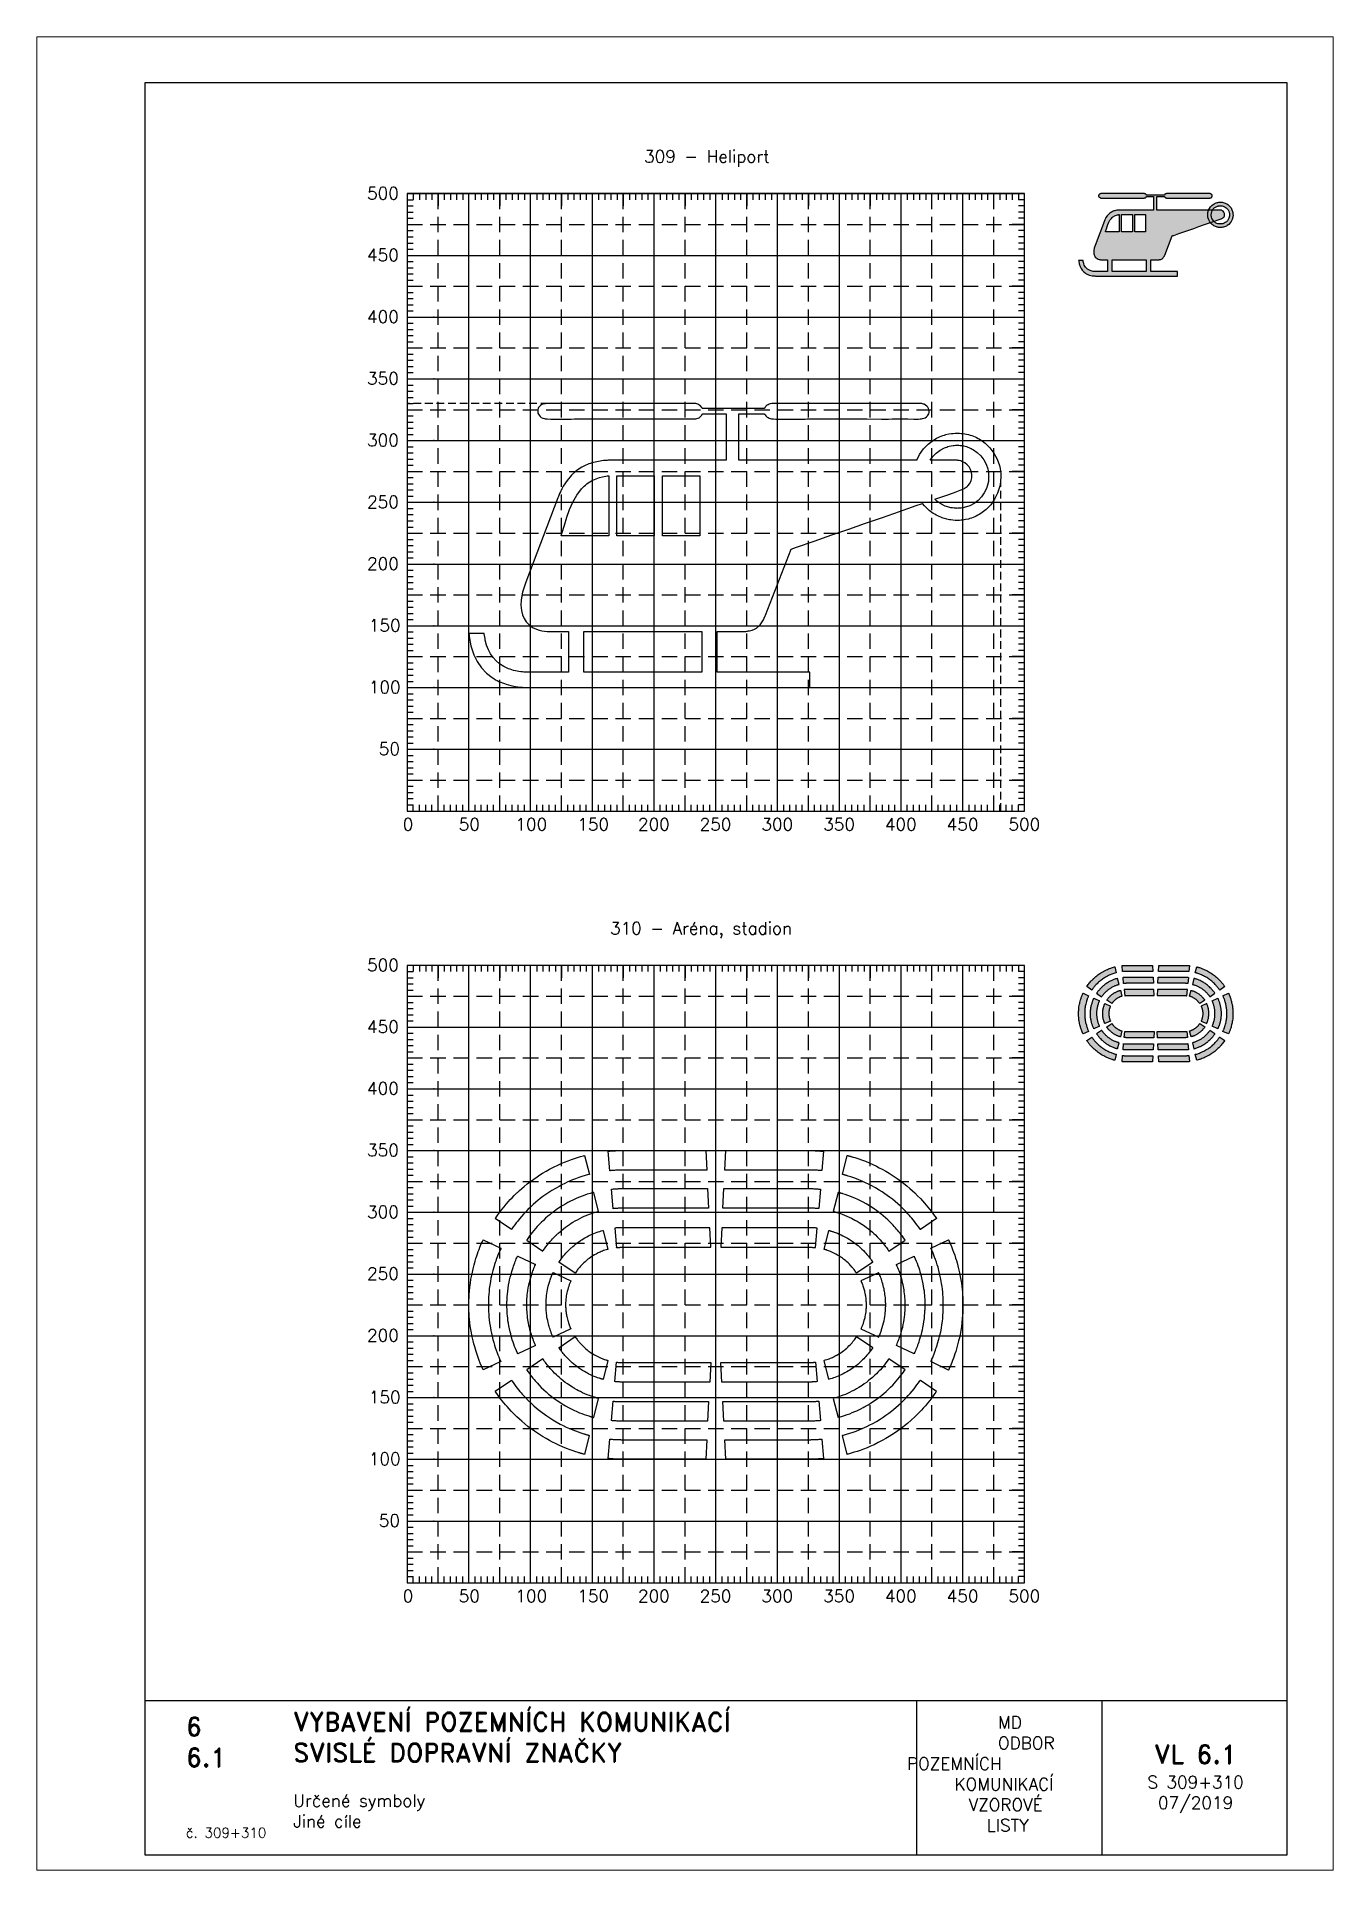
# Paper-space layout '309+310' of a CAD drawing. Header units: millimetres. Extents: x 0 to 210, y 0 to 297.
import ezdxf

# ---------------------------------------------------------------- set-up
doc = ezdxf.new("R2010")
doc.units = ezdxf.units.MM
doc.header["$LTSCALE"] = 5
doc.linetypes.add('ČÁRKOVANÁX2', pattern=[1.5, 1, -0.5])
for name, color, linetype in [('Kóty', 2, 'Continuous'), ('Pomocná', 2, 'Continuous'), ('Rozpiska', 7, 'Continuous'), ('Značka', 7, 'Continuous')]:
    doc.layers.add(name, color=color, linetype=linetype)
doc.layers.add('Rámeček', color=6, linetype='Continuous', plot=False)
doc.styles.get("Standard").update_dxf_attribs({"font": 'romand.shx', "height": 25})

psp = doc.layouts.new('309+310')

# ---------------------------------------------------------------- texts
at = {"layer": 'Kóty', "char_height": 2, "attachment_point": 1}
for s, insert in [('\\pi38.38089;309 - Heliport', (60, 278.6)), ('\\pi32.85706;310 - Aréna, stadion', (60, 153.6))]:
    psp.add_mtext_dynamic_manual_height_columns(s, width=100, gutter_width=125, heights=[0], dxfattribs=dict(at, insert=insert))
at = {"layer": 'Pomocná', "char_height": 2, "attachment_point": 1}
for s, insert in [('\\pi1.41968;500', (52.09, 272.65)), ('\\pi1.41968;450', (52.09, 262.65)), ('\\pi1.41968;400', (52.09, 252.65)), ('\\pi1.41968;350', (52.09, 242.65)), ('\\pi1.41968;300', (52.09, 232.65)), ('\\pi1.41968;250', (52.09, 222.65)), ('\\pi1.41968;200', (52.09, 212.65)), ('\\pi1.70539;150', (52.09, 202.65)), ('\\pi1.70539;100', (52.09, 192.65)), ('\\pi3.32444;50', (52.09, 182.65)), ('\\pi2.6146;0', (56.68, 170.43)), ('\\pi1.66222;50', (66.69, 170.43)), ('\\pi0.85269;100', (76.68, 170.43)), ('\\pi0.85269;150', (86.71, 170.43)), ('\\pi0.70984;200', (96.68, 170.43)), ('\\pi0.70984;250', (106.67, 170.43)), ('\\pi0.70984;300', (116.66, 170.43)), ('\\pi0.70984;350', (126.68, 170.43)), ('\\pi0.70984;400', (136.67, 170.43)), ('\\pi0.70984;450', (146.68, 170.43)), ('\\pi0.70984;500', (156.67, 170.43)), ('\\pi1.41968;500', (52.09, 147.65)), ('\\pi1.41968;450', (52.09, 137.65)), ('\\pi1.41968;400', (52.09, 127.65)), ('\\pi1.41968;350', (52.09, 117.65)), ('\\pi1.41968;300', (52.09, 107.65)), ('\\pi1.41968;250', (52.09, 97.65)), ('\\pi1.41968;200', (52.09, 87.65)), ('\\pi1.70539;150', (52.09, 77.65)), ('\\pi1.70539;100', (52.09, 67.65)), ('\\pi3.32444;50', (52.09, 57.65)), ('\\pi2.6146;0', (56.68, 45.43)), ('\\pi1.66222;50', (66.69, 45.43)), ('\\pi0.85269;100', (76.68, 45.43)), ('\\pi0.85269;150', (86.71, 45.43)), ('\\pi0.70984;200', (96.68, 45.43)), ('\\pi0.70984;250', (106.67, 45.43)), ('\\pi0.70984;300', (116.66, 45.43)), ('\\pi0.70984;350', (126.68, 45.43)), ('\\pi0.70984;400', (136.67, 45.43)), ('\\pi0.70984;450', (146.68, 45.43)), ('\\pi0.70984;500', (156.67, 45.43))]:
    psp.add_mtext_dynamic_manual_height_columns(s, width=6.5625, gutter_width=100, heights=[0], dxfattribs=dict(at, insert=insert))
at = {"layer": 'Rozpiska', "color": 7}
for s, width, heights, insert, char_height, attachment_point in [('6', 149.0422, [0], (24.17, 24.77), 3, 1), ('{\\C6;VYBAVENÍ POZEMNÍCH KOMUNIKACÍ\\P}SVISLÉ DOPRAVNÍ ZNAČKY{\\H1.34524x; }', 149.0422, [0], (41.56, 25.56), 3, 1), ('\\pi14.7414;{\\C6;MD\\P\\pi2.36044;}ODBOR POZEMNÍCH{\\H1.57143x; }\\P\\pi7.69378;KOMUNIKACÍ{\\H1.5x; }\\P\\pi9.97949;{\\C6;VZOROVÉ\\H1.47619x; \\H0.67742x;\\P\\pi12.93187;LISTY\\H1.26984x; }', 33.1018, [0], (140.95, 24.95), 2, 1), ('6.1', 149.0422, [0], (24.17, 19.78), 3, 1), ('{\\H1.5x;\\C6;VL 6.1\\P\\H0.66667x;S 309+310\\H1.66666x; \\H0.6x;\\P07/2019\\H1.80159x; }', 17.4487, [0], (187.69, 14.78), 2, 5), ('{\\C6;Určené symboly\\P}Jiné cíle{\\H1.83333x; }', 149.0422, [0], (41.56, 12.29), 2, 1), ('{\\C6;č. 309+310}', 18.3305, [2.67], (24.17, 6.88), 1.6, 1)]:
    psp.add_mtext_dynamic_manual_height_columns(s, width=width, gutter_width=100, heights=heights, dxfattribs=dict(at, insert=insert, char_height=char_height, attachment_point=attachment_point))

# ---------------------------------------------------------------- hatches: boundary and pattern name
at = {"layer": 'Značka'}
h = psp.add_hatch(color=249, dxfattribs=at)
h.dxf.hatch_style = 1
h.paths.add_polyline_path([(177.85, 268.19), (179.6, 268.19), (179.6, 265.37), (177.85, 265.37)], flags=16)
edge = h.paths.add_edge_path(flags=16)
edge.add_line((175.33, 268.19), (175.33, 265.37))
edge.add_line((175.33, 265.37), (173.09, 265.37))
edge.add_line((173.09, 265.37), (173.1, 265.42))
edge.add_line((173.1, 265.42), (173.12, 265.47))
edge.add_line((173.12, 265.47), (173.24, 265.86))
edge.add_line((173.24, 265.86), (173.36, 266.24))
edge.add_line((173.36, 266.24), (173.49, 266.6))
edge.add_line((173.49, 266.6), (173.64, 266.95))
edge.add_line((173.64, 266.95), (173.82, 267.28))
edge.add_line((173.82, 267.28), (174.05, 267.57))
edge.add_arc((175.42, 266.35), 1.84, 127.668, 138.2238, ccw=False)
edge.add_arc((175.32, 266.48), 1.68, 116.131, 127.6747, ccw=False)
edge.add_line((174.58, 267.98), (174.73, 268.05))
edge.add_line((174.73, 268.05), (174.88, 268.1))
edge.add_line((174.88, 268.1), (175.03, 268.14))
edge.add_line((175.03, 268.14), (175.19, 268.17))
edge.add_line((175.19, 268.17), (175.26, 268.18))
edge.add_line((175.26, 268.18), (175.33, 268.19))
h.paths.add_polyline_path([(175.71, 268.19), (177.46, 268.19), (177.46, 265.37), (175.71, 265.37)], flags=16)
h.paths.add_polyline_path([(174.16, 260.86), (179.71, 260.86), (179.71, 258.95), (174.16, 258.95)], flags=16)
edge = h.paths.add_edge_path()
edge.add_line((172.55, 260.86), (173.43, 260.86))
edge.add_line((173.43, 260.86), (173.43, 258.95))
edge.add_line((173.43, 258.95), (171.39, 258.95))
edge.add_line((171.39, 258.95), (171.33, 258.96))
edge.add_line((171.33, 258.96), (171.27, 258.96))
edge.add_arc((171.53, 261.73), 2.78, 257.6206, 264.6193, ccw=False)
edge.add_arc((171.37, 261), 2.03, 248.06, 257.6487, ccw=False)
edge.add_line((170.61, 259.12), (170.4, 259.21))
edge.add_line((170.4, 259.21), (170.19, 259.34))
edge.add_line((170.19, 259.34), (170.03, 259.48))
edge.add_line((170.03, 259.48), (169.89, 259.65))
edge.add_line((169.89, 259.65), (169.77, 259.82))
edge.add_line((169.77, 259.82), (169.67, 260))
edge.add_line((169.67, 260), (169.58, 260.22))
edge.add_line((169.58, 260.22), (169.52, 260.45))
edge.add_line((169.52, 260.45), (169.51, 260.53))
edge.add_line((169.51, 260.53), (169.49, 260.61))
edge.add_line((169.49, 260.61), (169.49, 260.65))
edge.add_line((169.49, 260.65), (169.48, 260.69))
edge.add_line((169.48, 260.69), (169.48, 260.73))
edge.add_line((169.48, 260.73), (169.47, 260.77))
edge.add_line((169.47, 260.77), (168.75, 260.77))
edge.add_line((168.75, 260.77), (168.76, 260.7))
edge.add_line((168.76, 260.7), (168.77, 260.63))
edge.add_line((168.77, 260.63), (168.85, 260.19))
edge.add_line((168.85, 260.19), (168.99, 259.76))
edge.add_line((168.99, 259.76), (169.14, 259.45))
edge.add_line((169.14, 259.45), (169.34, 259.16))
edge.add_line((169.34, 259.16), (169.57, 258.91))
edge.add_line((169.57, 258.91), (169.84, 258.7))
edge.add_arc((171.12, 260.56), 2.26, 235.7283, 245.0476)
edge.add_arc((171.23, 260.81), 2.53, 245.0313, 253.3265)
edge.add_line((170.51, 258.38), (170.72, 258.33))
edge.add_line((170.72, 258.33), (170.94, 258.28))
edge.add_line((170.94, 258.28), (171.16, 258.25))
edge.add_arc((171.54, 261.81), 3.58, 263.967, 267.4882)
edge.add_line((171.38, 258.24), (171.46, 258.23))
edge.add_line((171.46, 258.23), (171.54, 258.23))
edge.add_line((171.54, 258.23), (184.78, 258.23))
edge.add_line((184.78, 258.23), (184.78, 258.95))
edge.add_line((184.78, 258.95), (180.43, 258.95))
edge.add_line((180.43, 258.95), (180.43, 260.86))
edge.add_line((180.43, 260.86), (181.53, 260.86))
edge.add_line((181.53, 260.86), (181.56, 260.86))
edge.add_line((181.56, 260.86), (181.59, 260.86))
edge.add_arc((181.54, 263.29), 2.43, 271.1808, 275.3446)
edge.add_arc((181.64, 262.28), 1.42, 275.3162, 282.5016)
edge.add_line((181.94, 260.9), (182.06, 260.93))
edge.add_line((182.06, 260.93), (182.18, 260.98))
edge.add_line((182.18, 260.98), (182.27, 261.03))
edge.add_line((182.27, 261.03), (182.35, 261.09))
edge.add_line((182.35, 261.09), (182.44, 261.18))
edge.add_line((182.44, 261.18), (182.51, 261.28))
edge.add_line((182.51, 261.28), (182.6, 261.42))
edge.add_line((182.6, 261.42), (182.67, 261.56))
edge.add_line((182.67, 261.56), (182.67, 261.57))
edge.add_line((182.67, 261.57), (182.67, 261.58))
edge.add_line((182.67, 261.58), (182.69, 261.61))
edge.add_line((182.69, 261.61), (182.7, 261.63))
edge.add_line((182.7, 261.63), (183.91, 264.74))
edge.add_line((183.91, 264.74), (184.03, 264.78))
edge.add_line((184.03, 264.78), (184.15, 264.82))
edge.add_line((184.15, 264.82), (184.98, 265.11))
edge.add_line((184.98, 265.11), (185.81, 265.4))
edge.add_line((185.81, 265.4), (186.61, 265.68))
edge.add_line((186.61, 265.68), (187.4, 265.95))
edge.add_line((187.4, 265.95), (188.2, 266.23))
edge.add_line((188.2, 266.23), (188.99, 266.51))
edge.add_line((188.99, 266.51), (189.78, 266.78))
edge.add_line((189.78, 266.78), (190.58, 267.06))
edge.add_line((190.58, 267.06), (190.9, 267.17))
edge.add_line((190.9, 267.17), (191.21, 267.28))
edge.add_line((191.21, 267.28), (191.53, 267.38))
edge.add_line((191.53, 267.38), (191.85, 267.5))
edge.add_line((191.85, 267.5), (192.04, 267.59))
edge.add_arc((191.71, 268.2), 0.698, 298.2712, 315.6454)
edge.add_line((192.21, 267.72), (192.3, 267.83))
edge.add_line((192.3, 267.83), (192.36, 267.96))
edge.add_line((192.36, 267.96), (192.39, 268.09))
edge.add_line((192.39, 268.09), (192.4, 268.22))
edge.add_line((192.4, 268.22), (192.38, 268.36))
edge.add_line((192.38, 268.36), (192.33, 268.48))
edge.add_line((192.33, 268.48), (192.26, 268.6))
edge.add_line((192.26, 268.6), (192.17, 268.71))
edge.add_line((192.17, 268.71), (192.06, 268.8))
edge.add_line((192.06, 268.8), (191.93, 268.86))
edge.add_line((191.93, 268.86), (191.87, 268.88))
edge.add_line((191.87, 268.88), (191.81, 268.9))
edge.add_line((191.81, 268.9), (191.77, 268.9))
edge.add_line((191.77, 268.9), (191.74, 268.91))
edge.add_line((191.74, 268.91), (191.7, 268.91))
edge.add_line((191.7, 268.91), (191.67, 268.91))
edge.add_line((191.67, 268.91), (181.43, 268.91))
edge.add_line((181.43, 268.91), (181.43, 271.1))
edge.add_line((181.43, 271.1), (182.65, 271.1))
edge.add_line((182.65, 271.1), (182.65, 271.09))
edge.add_line((182.65, 271.09), (182.66, 271.09))
edge.add_line((182.66, 271.09), (182.68, 271.05))
edge.add_line((182.68, 271.05), (182.71, 271.01))
edge.add_line((182.71, 271.01), (182.74, 270.98))
edge.add_line((182.74, 270.98), (182.78, 270.95))
edge.add_line((182.78, 270.95), (182.82, 270.92))
edge.add_line((182.82, 270.92), (182.87, 270.9))
edge.add_line((182.87, 270.9), (182.92, 270.88))
edge.add_line((182.92, 270.88), (182.98, 270.87))
edge.add_line((182.98, 270.87), (183, 270.86))
edge.add_line((183, 270.86), (183.02, 270.86))
edge.add_line((183.02, 270.86), (183.05, 270.86))
edge.add_line((183.05, 270.86), (183.08, 270.86))
edge.add_arc((183.7, 292.37), 21.52, 268.3289, 270.5749)
edge.add_arc((192.42, -573.42), 844.31, 90.51947, 90.57672, ccw=False)
edge.add_arc((185.26, 209.87), 60.99, 89.8298, 90.4652, ccw=False)
edge.add_line((185.44, 270.86), (186.12, 270.86))
edge.add_arc((186.43, 486.92), 216.06, 269.9159, 270.094)
edge.add_arc((187.11, 73.79), 197.07, 89.8975, 90.0926, ccw=False)
edge.add_line((187.46, 270.86), (188.14, 270.86))
edge.add_arc((188.32, 326.91), 56.05, 269.8207, 270.5198)
edge.add_arc((189.49, 205.58), 65.28, 90.3383, 90.585, ccw=False)
edge.add_arc((189.17, 260.93), 9.93, 88.7282, 90.3465, ccw=False)
edge.add_line((189.39, 270.86), (189.67, 270.85))
edge.add_arc((189.74, 273.76), 2.91, 268.6758, 274.35)
edge.add_arc((189.91, 271.81), 0.958, 273.3344, 280.756)
edge.add_arc((190, 271.3), 0.438, 280.734, 296.7394)
edge.add_line((190.2, 270.91), (190.26, 270.95))
edge.add_line((190.26, 270.95), (190.31, 271))
edge.add_line((190.31, 271), (190.35, 271.05))
edge.add_line((190.35, 271.05), (190.37, 271.1))
edge.add_line((190.37, 271.1), (190.38, 271.16))
edge.add_line((190.38, 271.16), (190.39, 271.23))
edge.add_line((190.39, 271.23), (190.38, 271.29))
edge.add_line((190.38, 271.29), (190.36, 271.35))
edge.add_line((190.36, 271.35), (190.32, 271.41))
edge.add_line((190.32, 271.41), (190.28, 271.46))
edge.add_line((190.28, 271.46), (190.22, 271.51))
edge.add_line((190.22, 271.51), (190.16, 271.55))
edge.add_line((190.16, 271.55), (190.12, 271.56))
edge.add_line((190.12, 271.56), (190.08, 271.57))
edge.add_line((190.08, 271.57), (190.04, 271.58))
edge.add_line((190.04, 271.58), (190.01, 271.58))
edge.add_line((190.01, 271.58), (189.98, 271.58))
edge.add_line((189.98, 271.58), (189.96, 271.58))
edge.add_line((189.96, 271.58), (183.08, 271.58))
edge.add_line((183.08, 271.58), (183.07, 271.58))
edge.add_line((183.07, 271.58), (183.05, 271.58))
edge.add_arc((183.09, 270.85), 0.73, 92.5768, 97.9784)
edge.add_line((182.99, 271.58), (182.92, 271.56))
edge.add_line((182.92, 271.56), (182.87, 271.55))
edge.add_line((182.87, 271.55), (182.81, 271.52))
edge.add_line((182.81, 271.52), (182.77, 271.5))
edge.add_line((182.77, 271.5), (182.73, 271.47))
edge.add_line((182.73, 271.47), (182.7, 271.44))
edge.add_line((182.7, 271.44), (182.68, 271.41))
edge.add_line((182.68, 271.41), (182.67, 271.39))
edge.add_line((182.67, 271.39), (182.66, 271.38))
edge.add_line((182.66, 271.38), (182.65, 271.37))
edge.add_line((182.65, 271.37), (182.65, 271.35))
edge.add_line((182.65, 271.35), (182.65, 271.35))
edge.add_line((182.65, 271.35), (182.64, 271.34))
edge.add_line((182.64, 271.34), (179.72, 271.34))
edge.add_line((179.72, 271.34), (179.72, 271.35))
edge.add_line((179.72, 271.35), (179.72, 271.35))
edge.add_line((179.72, 271.35), (179.7, 271.39))
edge.add_line((179.7, 271.39), (179.67, 271.43))
edge.add_line((179.67, 271.43), (179.64, 271.47))
edge.add_line((179.64, 271.47), (179.6, 271.5))
edge.add_line((179.6, 271.5), (179.56, 271.52))
edge.add_line((179.56, 271.52), (179.52, 271.55))
edge.add_line((179.52, 271.55), (179.47, 271.56))
edge.add_line((179.47, 271.56), (179.42, 271.58))
edge.add_line((179.42, 271.58), (179.39, 271.58))
edge.add_line((179.39, 271.58), (179.37, 271.58))
edge.add_line((179.37, 271.58), (179.36, 271.58))
edge.add_line((179.36, 271.58), (179.34, 271.58))
edge.add_line((179.34, 271.58), (179.33, 271.58))
edge.add_line((179.33, 271.58), (179.32, 271.58))
edge.add_line((179.32, 271.58), (172.44, 271.58))
edge.add_line((172.44, 271.58), (172.41, 271.58))
edge.add_line((172.41, 271.58), (172.38, 271.58))
edge.add_arc((172.43, 270.95), 0.632, 94.5645, 103.8471)
edge.add_line((172.28, 271.56), (172.18, 271.53))
edge.add_line((172.18, 271.53), (172.12, 271.49))
edge.add_line((172.12, 271.49), (172.06, 271.44))
edge.add_line((172.06, 271.44), (172.03, 271.39))
edge.add_line((172.03, 271.39), (172, 271.34))
edge.add_line((172, 271.34), (171.99, 271.29))
edge.add_line((171.99, 271.29), (171.98, 271.24))
edge.add_line((171.98, 271.24), (171.99, 271.19))
edge.add_line((171.99, 271.19), (172, 271.13))
edge.add_line((172, 271.13), (172.02, 271.08))
edge.add_line((172.02, 271.08), (172.05, 271.03))
edge.add_line((172.05, 271.03), (172.1, 270.98))
edge.add_line((172.1, 270.98), (172.16, 270.93))
edge.add_line((172.16, 270.93), (172.23, 270.9))
edge.add_line((172.23, 270.9), (172.31, 270.87))
edge.add_line((172.31, 270.87), (172.34, 270.87))
edge.add_line((172.34, 270.87), (172.37, 270.86))
edge.add_line((172.37, 270.86), (172.4, 270.86))
edge.add_line((172.4, 270.86), (172.44, 270.86))
edge.add_arc((172.92, 285.03), 14.18, 268.0443, 270.6187)
edge.add_arc((168.98, 648.64), 377.81, 270.6202, 270.7168)
edge.add_arc((174.23, 223.57), 47.29, 89.8018, 90.6277, ccw=False)
edge.add_line((174.39, 270.86), (175.07, 270.86))
edge.add_arc((175.59, 428.39), 157.54, 269.8136, 270.0575)
edge.add_line((175.74, 270.86), (176.42, 270.86))
edge.add_arc((176.89, -269.74), 540.6, 89.9788, 90.0507, ccw=False)
edge.add_line((177.09, 270.86), (177.77, 270.86))
edge.add_line((177.77, 270.86), (178.12, 270.86))
edge.add_line((178.12, 270.86), (178.47, 270.86))
edge.add_line((178.47, 270.86), (178.79, 270.86))
edge.add_line((178.79, 270.86), (179.11, 270.86))
edge.add_line((179.11, 270.86), (179.21, 270.86))
edge.add_line((179.21, 270.86), (179.32, 270.86))
edge.add_line((179.32, 270.86), (179.33, 270.86))
edge.add_line((179.33, 270.86), (179.34, 270.86))
edge.add_line((179.34, 270.86), (179.36, 270.86))
edge.add_line((179.36, 270.86), (179.38, 270.86))
edge.add_line((179.38, 270.86), (179.43, 270.87))
edge.add_line((179.43, 270.87), (179.47, 270.88))
edge.add_line((179.47, 270.88), (179.52, 270.89))
edge.add_line((179.52, 270.89), (179.57, 270.92))
edge.add_line((179.57, 270.92), (179.61, 270.94))
edge.add_line((179.61, 270.94), (179.65, 270.97))
edge.add_line((179.65, 270.97), (179.67, 271))
edge.add_line((179.67, 271), (179.7, 271.03))
edge.add_line((179.7, 271.03), (179.7, 271.05))
edge.add_line((179.7, 271.05), (179.71, 271.06))
edge.add_line((179.71, 271.06), (179.72, 271.07))
edge.add_line((179.72, 271.07), (179.73, 271.09))
edge.add_line((179.73, 271.09), (179.73, 271.09))
edge.add_line((179.73, 271.09), (179.73, 271.1))
edge.add_line((179.73, 271.1), (180.85, 271.1))
edge.add_line((180.85, 271.1), (180.85, 268.91))
edge.add_line((180.85, 268.91), (175.34, 268.91))
edge.add_line((175.34, 268.91), (175.29, 268.91))
edge.add_line((175.29, 268.91), (175.24, 268.91))
edge.add_arc((175.4, 265.69), 3.22, 92.7646, 98.5549)
edge.add_arc((175.3, 266.33), 2.58, 98.5694, 105.7974)
edge.add_arc((175.18, 266.6), 2.28, 104.6788, 112.1629)
edge.add_arc((175.13, 266.74), 2.14, 112.2376, 120.2115)
edge.add_line((174.05, 268.58), (173.8, 268.42))
edge.add_line((173.8, 268.42), (173.58, 268.22))
edge.add_line((173.58, 268.22), (173.36, 267.97))
edge.add_line((173.36, 267.97), (173.18, 267.69))
edge.add_line((173.18, 267.69), (173.12, 267.57))
edge.add_line((173.12, 267.57), (173.05, 267.44))
edge.add_line((173.05, 267.44), (173.02, 267.35))
edge.add_line((173.02, 267.35), (172.98, 267.26))
edge.add_line((172.98, 267.26), (172.96, 267.21))
edge.add_line((172.96, 267.21), (172.94, 267.15))
edge.add_line((172.94, 267.15), (171.43, 263.19))
edge.add_line((171.43, 263.19), (171.41, 263.14))
edge.add_line((171.41, 263.14), (171.39, 263.08))
edge.add_line((171.39, 263.08), (171.27, 262.72))
edge.add_line((171.27, 262.72), (171.21, 262.35))
edge.add_line((171.21, 262.35), (171.2, 262.1))
edge.add_line((171.2, 262.1), (171.22, 261.85))
edge.add_line((171.22, 261.85), (171.27, 261.66))
edge.add_line((171.27, 261.66), (171.35, 261.47))
edge.add_line((171.35, 261.47), (171.45, 261.31))
edge.add_line((171.45, 261.31), (171.58, 261.17))
edge.add_line((171.58, 261.17), (171.75, 261.05))
edge.add_line((171.75, 261.05), (171.93, 260.97))
edge.add_line((171.93, 260.97), (172.05, 260.92))
edge.add_line((172.05, 260.92), (172.18, 260.89))
edge.add_line((172.18, 260.89), (172.31, 260.87))
edge.add_line((172.31, 260.87), (172.43, 260.86))
edge.add_line((172.43, 260.86), (172.49, 260.86))
edge.add_line((172.49, 260.86), (172.55, 260.86))
h = psp.add_hatch(color=249, dxfattribs=at)
h.dxf.hatch_style = 1
edge = h.paths.add_edge_path()
edge.add_line((191.71, 270.19), (191.76, 270.19))
edge.add_line((191.76, 270.19), (191.81, 270.19))
edge.add_arc((191.73, 268.2), 1.99, 77.7561, 87.6571, ccw=False)
edge.add_arc((191.75, 268.31), 1.88, 67.3156, 77.8032, ccw=False)
edge.add_arc((191.8, 268.31), 1.85, 58.9439, 68.7522, ccw=False)
edge.add_arc((191.76, 268.23), 1.95, 49.669, 59.007, ccw=False)
edge.add_line((193.02, 269.72), (193.24, 269.5))
edge.add_line((193.24, 269.5), (193.43, 269.25))
edge.add_line((193.43, 269.25), (193.59, 268.96))
edge.add_line((193.59, 268.96), (193.69, 268.66))
edge.add_line((193.69, 268.66), (193.72, 268.53))
edge.add_line((193.72, 268.53), (193.74, 268.41))
edge.add_line((193.74, 268.41), (193.75, 268.27))
edge.add_line((193.75, 268.27), (193.76, 268.14))
edge.add_line((193.76, 268.14), (193.72, 267.75))
edge.add_line((193.72, 267.75), (193.61, 267.37))
edge.add_line((193.61, 267.37), (193.47, 267.08))
edge.add_line((193.47, 267.08), (193.28, 266.83))
edge.add_line((193.28, 266.83), (193.07, 266.6))
edge.add_line((193.07, 266.6), (192.81, 266.41))
edge.add_arc((191.75, 268.04), 1.95, 293.8481, 303.2816, ccw=False)
edge.add_arc((191.77, 267.97), 1.87, 284.0787, 293.8523, ccw=False)
edge.add_line((192.23, 266.15), (192.1, 266.12))
edge.add_line((192.1, 266.12), (191.97, 266.1))
edge.add_line((191.97, 266.1), (191.89, 266.09))
edge.add_line((191.89, 266.09), (191.81, 266.09))
edge.add_line((191.81, 266.09), (191.76, 266.09))
edge.add_line((191.76, 266.09), (191.71, 266.09))
edge.add_line((191.71, 266.09), (191.65, 266.09))
edge.add_line((191.65, 266.09), (191.6, 266.09))
edge.add_line((191.6, 266.09), (191.5, 266.1))
edge.add_line((191.5, 266.1), (191.4, 266.11))
edge.add_arc((191.69, 268.1), 2.01, 254.8865, 261.8225, ccw=False)
edge.add_arc((191.67, 268.01), 1.92, 247.6458, 254.8965, ccw=False)
edge.add_arc((191.64, 268.01), 1.91, 239.0554, 248.5653, ccw=False)
edge.add_arc((191.65, 268.04), 1.94, 229.6778, 239.0664, ccw=False)
edge.add_line((190.39, 266.56), (190.17, 266.78))
edge.add_line((190.17, 266.78), (189.98, 267.03))
edge.add_line((189.98, 267.03), (189.82, 267.31))
edge.add_line((189.82, 267.31), (189.72, 267.61))
edge.add_line((189.72, 267.61), (189.69, 267.74))
edge.add_line((189.69, 267.74), (189.67, 267.87))
edge.add_line((189.67, 267.87), (189.66, 268))
edge.add_line((189.66, 268), (189.65, 268.14))
edge.add_line((189.65, 268.14), (189.69, 268.53))
edge.add_line((189.69, 268.53), (189.8, 268.91))
edge.add_line((189.8, 268.91), (189.94, 269.19))
edge.add_line((189.94, 269.19), (190.13, 269.45))
edge.add_line((190.13, 269.45), (190.35, 269.68))
edge.add_line((190.35, 269.68), (190.6, 269.87))
edge.add_arc((191.66, 268.24), 1.95, 113.7893, 123.2228, ccw=False)
edge.add_arc((191.64, 268.3), 1.87, 104.0818, 113.8491, ccw=False)
edge.add_line((191.18, 270.12), (191.31, 270.15))
edge.add_line((191.31, 270.15), (191.44, 270.17))
edge.add_line((191.44, 270.17), (191.52, 270.18))
edge.add_line((191.52, 270.18), (191.6, 270.19))
edge.add_line((191.6, 270.19), (191.65, 270.19))
edge.add_line((191.65, 270.19), (191.71, 270.19))
edge = h.paths.add_edge_path(flags=16)
edge.add_line((191.71, 269.62), (191.74, 269.62))
edge.add_line((191.74, 269.62), (191.78, 269.62))
edge.add_arc((191.72, 268.19), 1.43, 77.7446, 87.6521, ccw=False)
edge.add_arc((191.74, 268.26), 1.36, 67.3142, 77.7987, ccw=False)
edge.add_arc((191.78, 268.26), 1.34, 58.99, 68.8133, ccw=False)
edge.add_line((192.47, 269.41), (192.65, 269.28))
edge.add_line((192.65, 269.28), (192.82, 269.12))
edge.add_line((192.82, 269.12), (192.95, 268.94))
edge.add_line((192.95, 268.94), (193.06, 268.74))
edge.add_line((193.06, 268.74), (193.14, 268.52))
edge.add_line((193.14, 268.52), (193.16, 268.42))
edge.add_line((193.16, 268.42), (193.18, 268.33))
edge.add_line((193.18, 268.33), (193.18, 268.27))
edge.add_line((193.18, 268.27), (193.19, 268.21))
edge.add_line((193.19, 268.21), (193.19, 268.17))
edge.add_line((193.19, 268.17), (193.19, 268.14))
edge.add_line((193.19, 268.14), (193.19, 268.1))
edge.add_line((193.19, 268.1), (193.19, 268.06))
edge.add_line((193.19, 268.06), (193.18, 267.99))
edge.add_line((193.18, 267.99), (193.17, 267.92))
edge.add_line((193.17, 267.92), (193.14, 267.75))
edge.add_line((193.14, 267.75), (193.08, 267.58))
edge.add_line((193.08, 267.58), (192.98, 267.38))
edge.add_line((192.98, 267.38), (192.85, 267.19))
edge.add_line((192.85, 267.19), (192.69, 267.03))
edge.add_line((192.69, 267.03), (192.51, 266.89))
edge.add_line((192.51, 266.89), (192.3, 266.78))
edge.add_arc((191.76, 268.02), 1.36, 284.0786, 293.8486, ccw=False)
edge.add_line((192.08, 266.7), (191.99, 266.68))
edge.add_line((191.99, 266.68), (191.9, 266.67))
edge.add_line((191.9, 266.67), (191.84, 266.66))
edge.add_line((191.84, 266.66), (191.78, 266.66))
edge.add_line((191.78, 266.66), (191.74, 266.66))
edge.add_line((191.74, 266.66), (191.71, 266.65))
edge.add_line((191.71, 266.65), (191.67, 266.66))
edge.add_line((191.67, 266.66), (191.63, 266.66))
edge.add_line((191.63, 266.66), (191.56, 266.66))
edge.add_line((191.56, 266.66), (191.49, 266.67))
edge.add_arc((191.69, 268.11), 1.46, 254.9258, 261.8614, ccw=False)
edge.add_line((191.32, 266.71), (191.15, 266.76))
edge.add_arc((191.65, 268.05), 1.38, 239.0424, 248.5549, ccw=False)
edge.add_line((190.94, 266.86), (190.76, 267))
edge.add_line((190.76, 267), (190.59, 267.16))
edge.add_line((190.59, 267.16), (190.46, 267.34))
edge.add_line((190.46, 267.34), (190.35, 267.54))
edge.add_line((190.35, 267.54), (190.27, 267.76))
edge.add_line((190.27, 267.76), (190.25, 267.85))
edge.add_line((190.25, 267.85), (190.23, 267.94))
edge.add_line((190.23, 267.94), (190.23, 268.04))
edge.add_line((190.23, 268.04), (190.22, 268.14))
edge.add_line((190.22, 268.14), (190.25, 268.42))
edge.add_line((190.25, 268.42), (190.33, 268.69))
edge.add_line((190.33, 268.69), (190.43, 268.9))
edge.add_line((190.43, 268.9), (190.56, 269.09))
edge.add_line((190.56, 269.09), (190.72, 269.25))
edge.add_line((190.72, 269.25), (190.9, 269.39))
edge.add_line((190.9, 269.39), (191.11, 269.5))
edge.add_arc((191.66, 268.26), 1.36, 104.0645, 113.8354, ccw=False)
edge.add_line((191.33, 269.57), (191.42, 269.59))
edge.add_line((191.42, 269.59), (191.51, 269.61))
edge.add_line((191.51, 269.61), (191.57, 269.62))
edge.add_line((191.57, 269.62), (191.63, 269.62))
edge.add_line((191.63, 269.62), (191.67, 269.62))
edge.add_line((191.67, 269.62), (191.71, 269.62))
h = psp.add_hatch(color=249, dxfattribs=at)
h.dxf.hatch_style = 1
h.paths.add_polyline_path([(185.93, 141.69), (185.93, 141.69), (185.94, 141.69), (185.95, 141.69), (185.96, 141.69), (185.96, 141.69), (185.97, 141.69), (185.98, 141.69), (185.99, 141.69), (186, 141.69), (186.01, 141.69), (186.02, 141.69), (186.02, 141.69), (186.06, 141.69), (186.09, 141.68), (186.11, 141.68), (186.14, 141.68), (186.16, 141.68), (186.19, 141.68), (186.21, 141.68), (186.23, 141.67), (186.25, 141.67), (186.27, 141.67), (186.28, 141.67), (186.28, 141.67), (186.36, 142.65), (186.36, 142.66), (186.35, 142.66), (186.32, 142.66), (186.29, 142.66), (186.26, 142.66), (186.23, 142.67), (186.19, 142.67), (186.16, 142.67), (186.14, 142.67), (186.11, 142.67), (186.08, 142.67), (186.05, 142.68), (186.04, 142.68), (186.02, 142.68), (186.01, 142.68), (186, 142.68), (185.99, 142.68), (185.97, 142.68), (185.97, 142.68), (185.96, 142.68), (185.95, 142.68), (185.94, 142.68), (185.93, 142.68), (185.93, 142.68), (181.54, 142.68), (181.49, 141.69)])
h.paths.add_polyline_path([(180.98, 141.69), (180.93, 142.68), (176.56, 142.68), (176.55, 142.68), (176.55, 142.68), (176.54, 142.68), (176.53, 142.68), (176.52, 142.68), (176.51, 142.68), (176.5, 142.68), (176.49, 142.68), (176.48, 142.68), (176.47, 142.68), (176.46, 142.68), (176.45, 142.68), (176.41, 142.67), (176.37, 142.67), (176.34, 142.67), (176.31, 142.67), (176.28, 142.67), (176.24, 142.67), (176.22, 142.66), (176.19, 142.66), (176.16, 142.66), (176.13, 142.66), (176.13, 142.66), (176.12, 142.66), (176.21, 141.67), (176.21, 141.67), (176.22, 141.67), (176.24, 141.67), (176.27, 141.67), (176.3, 141.68), (176.33, 141.68), (176.35, 141.68), (176.38, 141.68), (176.4, 141.68), (176.42, 141.68), (176.45, 141.69), (176.48, 141.69), (176.49, 141.69), (176.5, 141.69), (176.5, 141.69), (176.51, 141.69), (176.52, 141.69), (176.53, 141.69), (176.53, 141.69), (176.54, 141.69), (176.55, 141.69), (176.55, 141.69), (176.55, 141.69), (176.56, 141.69)])
h.paths.add_polyline_path([(188.37, 140.38), (188.36, 140.38), (188.36, 140.39), (188.33, 140.43), (188.3, 140.47), (188.27, 140.51), (188.24, 140.55), (188.21, 140.59), (188.18, 140.63), (188.16, 140.66), (188.13, 140.69), (188.1, 140.72), (188.07, 140.76), (188, 140.83), (187.94, 140.89), (187.88, 140.94), (187.82, 141), (187.76, 141.04), (187.7, 141.09), (187.65, 141.13), (187.6, 141.16), (187.54, 141.21), (187.47, 141.25), (187.4, 141.29), (187.32, 141.34), (187.25, 141.37), (187.19, 141.41), (187.12, 141.44), (187.05, 141.47), (187, 141.49), (186.94, 141.51), (186.88, 141.53), (186.82, 141.55), (186.81, 141.55), (186.8, 141.56), (186.8, 141.56), (186.8, 141.56), (186.79, 141.56), (186.79, 141.56), (186.79, 141.56), (186.78, 141.56), (186.77, 141.56), (186.76, 141.57), (186.76, 141.57), (186.75, 141.57), (186.74, 141.57), (186.74, 141.58), (186.73, 141.58), (186.72, 141.58), (186.72, 141.58), (186.72, 141.58), (186.96, 142.54), (186.96, 142.54), (186.96, 142.54), (186.97, 142.54), (186.98, 142.53), (187, 142.53), (187.01, 142.53), (187.02, 142.52), (187.03, 142.52), (187.04, 142.52), (187.05, 142.51), (187.06, 142.51), (187.07, 142.51), (187.08, 142.51), (187.08, 142.51), (187.09, 142.5), (187.11, 142.5), (187.14, 142.49), (187.16, 142.48), (187.24, 142.46), (187.31, 142.43), (187.4, 142.39), (187.49, 142.36), (187.58, 142.31), (187.67, 142.27), (187.75, 142.23), (187.82, 142.19), (187.9, 142.14), (187.99, 142.09), (188.09, 142.03), (188.2, 141.96), (188.28, 141.9), (188.36, 141.83), (188.44, 141.77), (188.52, 141.7), (188.58, 141.65), (188.64, 141.59), (188.71, 141.52), (188.78, 141.44), (188.84, 141.39), (188.89, 141.33), (188.93, 141.28), (188.97, 141.23), (189.01, 141.18), (189.05, 141.13), (189.08, 141.08), (189.11, 141.04), (189.15, 141), (189.18, 140.95), (189.18, 140.94), (189.19, 140.94)])
h.paths.add_polyline_path([(188.59, 137.56), (189.49, 137.14), (189.49, 137.14), (189.49, 137.15), (189.52, 137.2), (189.54, 137.25), (189.56, 137.3), (189.58, 137.35), (189.59, 137.4), (189.61, 137.45), (189.63, 137.49), (189.64, 137.52), (189.65, 137.57), (189.67, 137.62), (189.7, 137.74), (189.74, 137.87), (189.76, 137.97), (189.78, 138.07), (189.8, 138.17), (189.81, 138.28), (189.82, 138.36), (189.83, 138.44), (189.83, 138.53), (189.84, 138.62), (189.84, 138.64), (189.84, 138.65), (189.84, 138.66), (189.84, 138.66), (189.84, 138.66), (189.84, 138.66), (189.84, 138.67), (189.84, 138.68), (189.84, 138.69), (189.84, 138.7), (189.84, 138.72), (189.84, 138.73), (189.84, 138.74), (189.84, 138.75), (189.84, 138.76), (189.84, 138.77), (189.84, 138.78), (189.84, 138.79), (189.84, 138.8), (189.84, 138.81), (189.84, 138.82), (189.84, 138.83), (189.84, 138.84), (189.84, 138.85), (189.84, 138.86), (189.84, 138.87), (189.84, 138.87), (189.84, 138.87), (189.84, 138.88), (189.84, 138.89), (189.84, 138.92), (189.84, 138.94), (189.84, 139), (189.83, 139.06), (189.83, 139.14), (189.82, 139.22), (189.81, 139.3), (189.8, 139.38), (189.78, 139.44), (189.77, 139.5), (189.76, 139.58), (189.74, 139.66), (189.72, 139.75), (189.69, 139.84), (189.67, 139.92), (189.65, 139.99), (189.62, 140.07), (189.59, 140.14), (189.57, 140.2), (189.55, 140.26), (189.52, 140.32), (189.49, 140.38), (189.49, 140.39), (189.49, 140.4), (188.59, 139.98), (188.59, 139.97), (188.6, 139.96), (188.62, 139.91), (188.64, 139.85), (188.67, 139.8), (188.69, 139.74), (188.7, 139.69), (188.72, 139.63), (188.74, 139.58), (188.75, 139.54), (188.76, 139.48), (188.78, 139.43), (188.79, 139.36), (188.8, 139.29), (188.81, 139.23), (188.82, 139.17), (188.83, 139.12), (188.84, 139.06), (188.84, 139.01), (188.84, 138.96), (188.85, 138.91), (188.85, 138.87), (188.85, 138.86), (188.85, 138.85), (188.85, 138.85), (188.85, 138.85), (188.85, 138.84), (188.85, 138.84), (188.85, 138.83), (188.85, 138.83), (188.85, 138.82), (188.85, 138.81), (188.85, 138.81), (188.85, 138.8), (188.85, 138.79), (188.85, 138.79), (188.85, 138.78), (188.85, 138.77), (188.85, 138.76), (188.85, 138.75), (188.85, 138.74), (188.85, 138.73), (188.85, 138.72), (188.85, 138.71), (188.85, 138.7), (188.85, 138.7), (188.85, 138.69), (188.85, 138.68), (188.85, 138.68), (188.85, 138.68), (188.85, 138.67), (188.85, 138.65), (188.85, 138.63), (188.85, 138.61), (188.84, 138.55), (188.84, 138.49), (188.83, 138.41), (188.82, 138.33), (188.81, 138.25), (188.79, 138.18), (188.78, 138.12), (188.76, 138.05), (188.74, 137.98), (188.72, 137.9), (188.71, 137.86), (188.69, 137.82), (188.68, 137.78), (188.67, 137.75), (188.65, 137.71), (188.64, 137.68), (188.63, 137.65), (188.62, 137.63), (188.61, 137.6), (188.59, 137.57), (188.59, 137.56)])
h.paths.add_polyline_path([(186.72, 135.96), (186.73, 135.96), (186.74, 135.96), (186.8, 135.98), (186.87, 136), (186.93, 136.02), (186.98, 136.05), (187.04, 136.07), (187.1, 136.09), (187.15, 136.12), (187.19, 136.14), (187.24, 136.16), (187.29, 136.19), (187.3, 136.19), (187.31, 136.2), (187.32, 136.2), (187.33, 136.21), (187.35, 136.22), (187.37, 136.23), (187.42, 136.26), (187.47, 136.29), (187.53, 136.33), (187.59, 136.37), (187.66, 136.41), (187.72, 136.46), (187.76, 136.5), (187.81, 136.54), (187.87, 136.59), (187.92, 136.64), (187.98, 136.69), (188.04, 136.75), (188.09, 136.8), (188.14, 136.85), (188.18, 136.91), (188.22, 136.96), (188.26, 137), (188.29, 137.05), (188.32, 137.1), (188.36, 137.14), (188.36, 137.15), (188.37, 137.16), (189.19, 136.6), (189.18, 136.59), (189.17, 136.58), (189.12, 136.5), (189.06, 136.43), (189.01, 136.36), (188.95, 136.29), (188.89, 136.22), (188.83, 136.15), (188.79, 136.1), (188.74, 136.05), (188.67, 135.98), (188.61, 135.92), (188.52, 135.84), (188.42, 135.76), (188.35, 135.69), (188.26, 135.63), (188.18, 135.57), (188.1, 135.51), (188.03, 135.47), (187.96, 135.43), (187.87, 135.38), (187.78, 135.33), (187.69, 135.28), (187.59, 135.23), (187.51, 135.19), (187.43, 135.16), (187.35, 135.12), (187.26, 135.09), (187.19, 135.07), (187.13, 135.05), (187.05, 135.03), (186.98, 135), (186.97, 135), (186.96, 135)])
h.paths.add_polyline_path([(181.49, 135.85), (185.93, 135.85), (185.93, 135.85), (185.94, 135.85), (185.94, 135.85), (185.95, 135.85), (185.96, 135.85), (185.97, 135.85), (185.98, 135.85), (185.98, 135.85), (185.99, 135.85), (186, 135.85), (186, 135.85), (186.01, 135.85), (186.04, 135.85), (186.08, 135.86), (186.1, 135.86), (186.13, 135.86), (186.16, 135.86), (186.18, 135.86), (186.2, 135.86), (186.23, 135.87), (186.25, 135.87), (186.27, 135.87), (186.28, 135.87), (186.28, 135.87), (186.36, 134.88), (186.36, 134.88), (186.35, 134.88), (186.32, 134.88), (186.28, 134.88), (186.25, 134.87), (186.22, 134.87), (186.19, 134.87), (186.15, 134.87), (186.13, 134.87), (186.1, 134.86), (186.07, 134.86), (186.03, 134.86), (186.02, 134.86), (186.01, 134.86), (186, 134.86), (185.99, 134.86), (185.98, 134.86), (185.97, 134.86), (185.96, 134.86), (185.95, 134.86), (185.94, 134.86), (185.94, 134.86), (185.93, 134.86), (185.93, 134.86), (181.54, 134.86)])
h.paths.add_polyline_path([(176.21, 135.87), (176.21, 135.87), (176.22, 135.87), (176.24, 135.87), (176.27, 135.86), (176.29, 135.86), (176.32, 135.86), (176.35, 135.86), (176.37, 135.86), (176.39, 135.86), (176.41, 135.85), (176.43, 135.85), (176.46, 135.85), (176.46, 135.85), (176.46, 135.85), (176.46, 135.85), (176.47, 135.85), (176.47, 135.85), (176.47, 135.85), (176.48, 135.85), (176.49, 135.85), (176.49, 135.85), (176.5, 135.85), (176.51, 135.85), (176.52, 135.85), (176.53, 135.85), (176.54, 135.85), (176.55, 135.85), (176.55, 135.85), (176.55, 135.85), (176.56, 135.85), (180.98, 135.85), (180.93, 134.86), (176.56, 134.86), (176.55, 134.86), (176.55, 134.86), (176.54, 134.86), (176.53, 134.86), (176.52, 134.86), (176.5, 134.86), (176.49, 134.86), (176.48, 134.86), (176.47, 134.86), (176.46, 134.86), (176.45, 134.86), (176.44, 134.86), (176.4, 134.87), (176.36, 134.87), (176.33, 134.87), (176.3, 134.87), (176.27, 134.87), (176.24, 134.87), (176.21, 134.88), (176.19, 134.88), (176.16, 134.88), (176.13, 134.88), (176.13, 134.88), (176.12, 134.88)])
h.paths.add_polyline_path([(174.12, 137.16), (174.12, 137.16), (174.13, 137.15), (174.16, 137.11), (174.19, 137.06), (174.21, 137.03), (174.24, 136.99), (174.27, 136.95), (174.31, 136.91), (174.33, 136.88), (174.36, 136.85), (174.39, 136.81), (174.42, 136.78), (174.49, 136.71), (174.55, 136.65), (174.61, 136.59), (174.67, 136.54), (174.73, 136.49), (174.79, 136.45), (174.84, 136.41), (174.89, 136.38), (174.95, 136.33), (175.02, 136.29), (175.09, 136.25), (175.17, 136.2), (175.24, 136.17), (175.3, 136.13), (175.37, 136.1), (175.44, 136.07), (175.49, 136.05), (175.55, 136.03), (175.61, 136.01), (175.67, 135.99), (175.68, 135.99), (175.69, 135.98), (175.69, 135.98), (175.69, 135.98), (175.69, 135.98), (175.7, 135.98), (175.7, 135.98), (175.71, 135.98), (175.72, 135.97), (175.72, 135.97), (175.73, 135.97), (175.74, 135.97), (175.75, 135.97), (175.75, 135.96), (175.76, 135.96), (175.77, 135.96), (175.77, 135.96), (175.77, 135.96), (175.53, 135), (175.53, 135), (175.53, 135), (175.52, 135), (175.5, 135.01), (175.49, 135.01), (175.48, 135.01), (175.47, 135.02), (175.45, 135.02), (175.44, 135.02), (175.43, 135.03), (175.42, 135.03), (175.41, 135.03), (175.41, 135.03), (175.41, 135.03), (175.4, 135.04), (175.38, 135.04), (175.35, 135.05), (175.32, 135.06), (175.25, 135.08), (175.18, 135.11), (175.09, 135.15), (175, 135.18), (174.9, 135.23), (174.81, 135.27), (174.74, 135.31), (174.67, 135.34), (174.59, 135.39), (174.5, 135.45), (174.4, 135.51), (174.29, 135.58), (174.21, 135.64), (174.13, 135.71), (174.05, 135.77), (173.97, 135.84), (173.91, 135.89), (173.85, 135.95), (173.78, 136.02), (173.71, 136.1), (173.65, 136.15), (173.6, 136.21), (173.56, 136.26), (173.52, 136.31), (173.48, 136.36), (173.44, 136.41), (173.41, 136.45), (173.38, 136.5), (173.34, 136.54), (173.31, 136.59), (173.31, 136.6), (173.3, 136.6)])
h.paths.add_polyline_path([(173.3, 140.94), (173.31, 140.95), (173.32, 140.96), (173.37, 141.04), (173.43, 141.11), (173.48, 141.18), (173.54, 141.25), (173.59, 141.32), (173.65, 141.39), (173.7, 141.44), (173.75, 141.49), (173.81, 141.55), (173.86, 141.6), (173.87, 141.61), (173.88, 141.62), (173.89, 141.63), (173.9, 141.64), (173.93, 141.66), (173.95, 141.68), (174.01, 141.73), (174.06, 141.78), (174.14, 141.85), (174.22, 141.91), (174.31, 141.97), (174.39, 142.03), (174.46, 142.07), (174.53, 142.11), (174.62, 142.16), (174.71, 142.21), (174.8, 142.26), (174.9, 142.31), (174.98, 142.35), (175.06, 142.38), (175.14, 142.41), (175.23, 142.45), (175.29, 142.47), (175.36, 142.49), (175.43, 142.51), (175.51, 142.53), (175.52, 142.54), (175.53, 142.54), (175.77, 141.58), (175.76, 141.58), (175.75, 141.58), (175.69, 141.56), (175.62, 141.54), (175.56, 141.52), (175.5, 141.49), (175.44, 141.47), (175.39, 141.44), (175.34, 141.42), (175.29, 141.4), (175.24, 141.37), (175.18, 141.34), (175.1, 141.3), (175.02, 141.25), (174.96, 141.21), (174.89, 141.17), (174.83, 141.13), (174.77, 141.08), (174.72, 141.04), (174.68, 141), (174.62, 140.95), (174.56, 140.9), (174.5, 140.85), (174.45, 140.79), (174.4, 140.74), (174.35, 140.68), (174.31, 140.63), (174.26, 140.58), (174.23, 140.53), (174.2, 140.49), (174.16, 140.44), (174.13, 140.39), (174.13, 140.39), (174.12, 140.38)])
h.paths.add_polyline_path([(172.65, 138.84), (172.65, 138.84), (172.65, 138.84), (172.65, 138.85), (172.65, 138.85), (172.65, 138.86), (172.65, 138.86), (172.65, 138.87), (172.65, 138.87), (172.65, 138.88), (172.65, 138.88), (172.65, 138.88), (172.65, 138.89), (172.65, 138.89), (172.65, 138.89), (172.65, 138.9), (172.65, 138.92), (172.65, 138.95), (172.65, 138.98), (172.66, 139.06), (172.66, 139.14), (172.68, 139.24), (172.69, 139.35), (172.71, 139.45), (172.72, 139.55), (172.74, 139.63), (172.76, 139.71), (172.79, 139.82), (172.82, 139.92), (172.84, 139.98), (172.86, 140.03), (172.87, 140.08), (172.89, 140.13), (172.91, 140.18), (172.93, 140.23), (172.94, 140.27), (172.96, 140.31), (172.98, 140.35), (173, 140.39), (173, 140.39), (173, 140.4), (173.9, 139.98), (173.9, 139.97), (173.89, 139.97), (173.88, 139.93), (173.86, 139.9), (173.85, 139.87), (173.84, 139.83), (173.82, 139.8), (173.81, 139.76), (173.8, 139.74), (173.79, 139.71), (173.78, 139.67), (173.77, 139.64), (173.74, 139.55), (173.72, 139.46), (173.7, 139.38), (173.68, 139.3), (173.67, 139.22), (173.66, 139.15), (173.65, 139.08), (173.65, 139.02), (173.64, 138.95), (173.64, 138.89), (173.64, 138.88), (173.64, 138.86), (173.64, 138.86), (173.64, 138.86), (173.64, 138.86), (173.64, 138.86), (173.64, 138.86), (173.64, 138.86), (173.64, 138.86), (173.64, 138.85), (173.64, 138.85), (173.64, 138.85), (173.64, 138.85), (173.64, 138.85), (173.64, 138.84), (173.64, 138.84), (173.64, 138.84), (173.64, 138.84), (173.64, 138.84), (173.64, 138.84), (173.64, 138.84), (173.64, 138.83), (173.64, 138.82), (173.64, 138.81), (173.64, 138.8), (173.64, 138.79), (173.64, 138.78), (173.64, 138.77), (173.64, 138.76), (173.64, 138.75), (173.64, 138.74), (173.64, 138.73), (173.64, 138.72), (173.64, 138.72), (173.64, 138.71), (173.64, 138.7), (173.64, 138.69), (173.64, 138.67), (173.64, 138.62), (173.64, 138.57), (173.65, 138.51), (173.65, 138.45), (173.66, 138.39), (173.67, 138.33), (173.68, 138.28), (173.69, 138.23), (173.7, 138.17), (173.71, 138.11), (173.73, 138.05), (173.75, 137.98), (173.76, 137.92), (173.78, 137.87), (173.8, 137.81), (173.82, 137.75), (173.83, 137.71), (173.85, 137.67), (173.87, 137.62), (173.89, 137.58), (173.9, 137.57), (173.9, 137.56), (173, 137.14), (173, 137.15), (172.99, 137.16), (172.96, 137.23), (172.93, 137.31), (172.9, 137.38), (172.87, 137.46), (172.85, 137.53), (172.82, 137.61), (172.81, 137.67), (172.79, 137.73), (172.77, 137.8), (172.75, 137.88), (172.73, 137.98), (172.71, 138.08), (172.69, 138.16), (172.68, 138.24), (172.67, 138.33), (172.66, 138.41), (172.66, 138.48), (172.65, 138.54), (172.65, 138.61), (172.65, 138.68), (172.65, 138.7), (172.65, 138.71), (172.65, 138.71), (172.65, 138.71), (172.65, 138.72), (172.65, 138.72), (172.65, 138.73), (172.65, 138.74), (172.65, 138.75), (172.65, 138.77), (172.65, 138.78), (172.65, 138.79), (172.65, 138.8), (172.65, 138.82), (172.65, 138.83), (172.65, 138.84), (172.65, 138.84)])
h.paths.add_polyline_path([(180.88, 143.67), (176.56, 143.67), (176.55, 143.67), (176.55, 143.67), (176.54, 143.67), (176.53, 143.67), (176.51, 143.67), (176.5, 143.67), (176.49, 143.67), (176.48, 143.67), (176.47, 143.67), (176.46, 143.67), (176.44, 143.67), (176.43, 143.67), (176.38, 143.66), (176.34, 143.66), (176.3, 143.66), (176.26, 143.66), (176.22, 143.66), (176.18, 143.65), (176.15, 143.65), (176.12, 143.65), (176.08, 143.65), (176.05, 143.64), (176.05, 143.64), (176.04, 143.64), (175.95, 144.63), (175.96, 144.63), (175.97, 144.63), (176.02, 144.64), (176.06, 144.64), (176.11, 144.64), (176.16, 144.65), (176.2, 144.65), (176.25, 144.65), (176.28, 144.65), (176.32, 144.65), (176.36, 144.65), (176.41, 144.65), (176.43, 144.66), (176.45, 144.66), (176.46, 144.66), (176.47, 144.66), (176.49, 144.66), (176.5, 144.66), (176.52, 144.66), (176.53, 144.66), (176.54, 144.66), (176.55, 144.66), (176.55, 144.66), (176.56, 144.66), (180.83, 144.66)])
h.paths.add_polyline_path([(186.45, 143.64), (186.44, 143.64), (186.44, 143.65), (186.4, 143.65), (186.36, 143.65), (186.32, 143.65), (186.28, 143.66), (186.25, 143.66), (186.21, 143.66), (186.18, 143.66), (186.15, 143.66), (186.12, 143.66), (186.08, 143.66), (186.08, 143.66), (186.07, 143.66), (186.07, 143.66), (186.07, 143.66), (186.06, 143.66), (186.06, 143.67), (186.05, 143.67), (186.04, 143.67), (186.03, 143.67), (186.01, 143.67), (186, 143.67), (185.98, 143.67), (185.97, 143.67), (185.96, 143.67), (185.95, 143.67), (185.94, 143.67), (185.94, 143.67), (185.93, 143.67), (181.59, 143.67), (181.65, 144.66), (185.93, 144.66), (185.94, 144.66), (185.94, 144.66), (185.96, 144.66), (185.97, 144.66), (185.99, 144.66), (186, 144.66), (186.02, 144.66), (186.04, 144.66), (186.05, 144.66), (186.06, 144.66), (186.08, 144.65), (186.1, 144.65), (186.15, 144.65), (186.2, 144.65), (186.24, 144.65), (186.29, 144.65), (186.33, 144.64), (186.38, 144.64), (186.41, 144.64), (186.45, 144.64), (186.48, 144.63), (186.52, 144.63), (186.53, 144.63), (186.53, 144.63)])
h.paths.add_polyline_path([(190.01, 141.49), (190.82, 142.05), (190.82, 142.06), (190.81, 142.08), (190.75, 142.16), (190.69, 142.24), (190.63, 142.32), (190.57, 142.4), (190.51, 142.48), (190.45, 142.55), (190.4, 142.61), (190.35, 142.67), (190.28, 142.74), (190.21, 142.81), (190.08, 142.95), (189.95, 143.08), (189.84, 143.18), (189.72, 143.28), (189.6, 143.38), (189.48, 143.47), (189.38, 143.55), (189.28, 143.62), (189.15, 143.7), (189.02, 143.78), (188.86, 143.88), (188.7, 143.97), (188.57, 144.04), (188.43, 144.11), (188.29, 144.17), (188.15, 144.23), (188.03, 144.27), (187.92, 144.32), (187.8, 144.36), (187.67, 144.4), (187.65, 144.4), (187.63, 144.41), (187.62, 144.41), (187.62, 144.41), (187.61, 144.41), (187.61, 144.41), (187.59, 144.42), (187.58, 144.42), (187.56, 144.43), (187.54, 144.43), (187.52, 144.44), (187.5, 144.45), (187.48, 144.45), (187.47, 144.46), (187.45, 144.46), (187.43, 144.46), (187.43, 144.47), (187.43, 144.47), (187.19, 143.5), (187.19, 143.5), (187.2, 143.5), (187.21, 143.5), (187.23, 143.49), (187.25, 143.49), (187.26, 143.48), (187.28, 143.48), (187.3, 143.47), (187.31, 143.47), (187.32, 143.47), (187.34, 143.46), (187.35, 143.46), (187.35, 143.46), (187.35, 143.46), (187.37, 143.45), (187.39, 143.45), (187.43, 143.43), (187.46, 143.42), (187.55, 143.39), (187.64, 143.36), (187.76, 143.31), (187.88, 143.27), (187.99, 143.21), (188.11, 143.16), (188.2, 143.11), (188.29, 143.07), (188.4, 143), (188.5, 142.94), (188.63, 142.86), (188.76, 142.77), (188.87, 142.69), (188.97, 142.62), (189.07, 142.53), (189.17, 142.45), (189.24, 142.38), (189.32, 142.31), (189.41, 142.22), (189.5, 142.13), (189.56, 142.06), (189.63, 141.98), (189.68, 141.92), (189.73, 141.86), (189.79, 141.8), (189.84, 141.73), (189.87, 141.68), (189.91, 141.63), (189.95, 141.57), (189.99, 141.51), (190, 141.5)])
h.paths.add_polyline_path([(190.38, 136.72), (190.39, 136.73), (190.39, 136.73), (190.42, 136.8), (190.45, 136.86), (190.47, 136.93), (190.5, 136.99), (190.52, 137.05), (190.54, 137.12), (190.56, 137.17), (190.58, 137.22), (190.6, 137.28), (190.62, 137.35), (190.66, 137.5), (190.7, 137.65), (190.73, 137.78), (190.76, 137.91), (190.78, 138.03), (190.8, 138.16), (190.81, 138.27), (190.82, 138.37), (190.82, 138.48), (190.83, 138.59), (190.83, 138.61), (190.83, 138.63), (190.83, 138.63), (190.83, 138.63), (190.83, 138.64), (190.83, 138.64), (190.83, 138.65), (190.83, 138.66), (190.83, 138.68), (190.83, 138.69), (190.83, 138.71), (190.83, 138.72), (190.83, 138.73), (190.83, 138.74), (190.83, 138.76), (190.83, 138.77), (190.83, 138.78), (190.83, 138.8), (190.83, 138.81), (190.83, 138.82), (190.83, 138.84), (190.83, 138.85), (190.83, 138.86), (190.83, 138.87), (190.83, 138.88), (190.83, 138.89), (190.83, 138.89), (190.83, 138.89), (190.83, 138.91), (190.83, 138.92), (190.83, 138.95), (190.83, 138.98), (190.82, 139.06), (190.82, 139.13), (190.81, 139.24), (190.8, 139.34), (190.79, 139.44), (190.77, 139.54), (190.76, 139.62), (190.74, 139.7), (190.72, 139.79), (190.7, 139.89), (190.67, 140.01), (190.64, 140.12), (190.61, 140.22), (190.58, 140.31), (190.55, 140.4), (190.52, 140.5), (190.49, 140.57), (190.46, 140.64), (190.43, 140.72), (190.39, 140.8), (190.39, 140.81), (190.38, 140.82), (191.28, 141.24), (191.28, 141.23), (191.29, 141.21), (191.34, 141.1), (191.39, 140.98), (191.43, 140.87), (191.47, 140.76), (191.51, 140.65), (191.55, 140.54), (191.58, 140.45), (191.6, 140.36), (191.63, 140.24), (191.66, 140.13), (191.69, 139.99), (191.72, 139.84), (191.75, 139.72), (191.76, 139.6), (191.78, 139.48), (191.79, 139.35), (191.8, 139.26), (191.81, 139.16), (191.82, 139.06), (191.82, 138.95), (191.82, 138.93), (191.82, 138.91), (191.82, 138.91), (191.82, 138.91), (191.82, 138.91), (191.82, 138.9), (191.82, 138.89), (191.82, 138.88), (191.82, 138.87), (191.82, 138.85), (191.82, 138.84), (191.82, 138.82), (191.82, 138.81), (191.82, 138.8), (191.82, 138.78), (191.82, 138.77), (191.82, 138.75), (191.82, 138.73), (191.82, 138.71), (191.82, 138.7), (191.82, 138.68), (191.82, 138.67), (191.82, 138.65), (191.82, 138.64), (191.82, 138.63), (191.82, 138.61), (191.82, 138.61), (191.82, 138.61), (191.82, 138.58), (191.82, 138.56), (191.82, 138.51), (191.81, 138.47), (191.81, 138.35), (191.8, 138.24), (191.78, 138.08), (191.76, 137.93), (191.74, 137.77), (191.71, 137.62), (191.68, 137.5), (191.66, 137.38), (191.62, 137.23), (191.57, 137.08), (191.54, 136.98), (191.51, 136.88), (191.49, 136.8), (191.46, 136.73), (191.43, 136.65), (191.4, 136.57), (191.37, 136.51), (191.35, 136.45), (191.32, 136.38), (191.29, 136.32), (191.28, 136.3), (191.28, 136.29)])
h.paths.add_polyline_path([(187.19, 134.04), (187.43, 133.07), (187.45, 133.08), (187.47, 133.09), (187.61, 133.12), (187.75, 133.17), (187.88, 133.21), (188.02, 133.26), (188.15, 133.31), (188.28, 133.37), (188.38, 133.41), (188.48, 133.46), (188.59, 133.51), (188.69, 133.57), (188.71, 133.58), (188.73, 133.59), (188.75, 133.6), (188.77, 133.61), (188.81, 133.63), (188.85, 133.66), (188.95, 133.71), (189.05, 133.77), (189.18, 133.86), (189.31, 133.94), (189.43, 134.03), (189.56, 134.13), (189.65, 134.2), (189.75, 134.28), (189.86, 134.39), (189.98, 134.49), (190.09, 134.6), (190.2, 134.71), (190.29, 134.81), (190.38, 134.9), (190.46, 135), (190.54, 135.11), (190.61, 135.19), (190.67, 135.27), (190.74, 135.36), (190.8, 135.46), (190.81, 135.47), (190.82, 135.49), (190, 136.05), (190, 136.03), (189.99, 136.02), (189.92, 135.92), (189.85, 135.83), (189.78, 135.74), (189.72, 135.66), (189.64, 135.57), (189.57, 135.49), (189.51, 135.42), (189.45, 135.36), (189.37, 135.28), (189.29, 135.2), (189.18, 135.1), (189.06, 135), (188.96, 134.92), (188.86, 134.84), (188.76, 134.77), (188.65, 134.69), (188.57, 134.64), (188.48, 134.58), (188.37, 134.52), (188.26, 134.46), (188.13, 134.39), (188.01, 134.33), (187.91, 134.28), (187.8, 134.24), (187.69, 134.2), (187.59, 134.16), (187.5, 134.13), (187.41, 134.1), (187.32, 134.07), (187.22, 134.04), (187.21, 134.04)])
h.paths.add_polyline_path([(181.59, 133.87), (185.93, 133.87), (185.93, 133.87), (185.94, 133.87), (185.95, 133.87), (185.96, 133.87), (185.97, 133.87), (185.99, 133.87), (186, 133.87), (186.01, 133.87), (186.02, 133.87), (186.03, 133.87), (186.04, 133.87), (186.06, 133.87), (186.1, 133.88), (186.15, 133.88), (186.19, 133.88), (186.23, 133.88), (186.27, 133.88), (186.31, 133.89), (186.34, 133.89), (186.37, 133.89), (186.4, 133.89), (186.44, 133.9), (186.44, 133.9), (186.45, 133.9), (186.53, 132.91), (186.53, 132.91), (186.52, 132.91), (186.47, 132.9), (186.42, 132.9), (186.38, 132.9), (186.33, 132.89), (186.29, 132.89), (186.24, 132.89), (186.21, 132.89), (186.17, 132.89), (186.12, 132.88), (186.08, 132.88), (186.06, 132.88), (186.04, 132.88), (186.03, 132.88), (186.01, 132.88), (186, 132.88), (185.99, 132.88), (185.97, 132.88), (185.96, 132.88), (185.95, 132.88), (185.94, 132.88), (185.94, 132.88), (185.93, 132.88), (181.65, 132.88)])
h.paths.add_polyline_path([(176.04, 133.9), (176.04, 133.89), (176.05, 133.89), (176.09, 133.89), (176.13, 133.89), (176.17, 133.88), (176.2, 133.88), (176.24, 133.88), (176.28, 133.88), (176.31, 133.88), (176.34, 133.88), (176.37, 133.87), (176.4, 133.87), (176.41, 133.87), (176.42, 133.87), (176.42, 133.87), (176.42, 133.87), (176.42, 133.87), (176.43, 133.87), (176.44, 133.87), (176.45, 133.87), (176.46, 133.87), (176.48, 133.87), (176.49, 133.87), (176.51, 133.87), (176.52, 133.87), (176.53, 133.87), (176.54, 133.87), (176.55, 133.87), (176.55, 133.87), (176.56, 133.87), (180.88, 133.87), (180.83, 132.88), (176.56, 132.88), (176.55, 132.88), (176.55, 132.88), (176.53, 132.88), (176.52, 132.88), (176.5, 132.88), (176.48, 132.88), (176.47, 132.88), (176.45, 132.88), (176.44, 132.88), (176.43, 132.88), (176.41, 132.88), (176.39, 132.88), (176.34, 132.89), (176.29, 132.89), (176.24, 132.89), (176.2, 132.89), (176.16, 132.89), (176.11, 132.9), (176.08, 132.9), (176.04, 132.9), (176.01, 132.91), (175.97, 132.91), (175.96, 132.91), (175.95, 132.91)])
h.paths.add_polyline_path([(172.48, 136.05), (171.67, 135.49), (171.67, 135.48), (171.68, 135.46), (171.74, 135.38), (171.8, 135.3), (171.86, 135.22), (171.92, 135.14), (171.98, 135.06), (172.04, 134.99), (172.09, 134.93), (172.14, 134.87), (172.21, 134.8), (172.28, 134.73), (172.41, 134.59), (172.54, 134.46), (172.65, 134.36), (172.77, 134.26), (172.89, 134.16), (173.01, 134.07), (173.11, 133.99), (173.21, 133.92), (173.34, 133.84), (173.47, 133.76), (173.63, 133.66), (173.79, 133.57), (173.92, 133.5), (174.06, 133.43), (174.2, 133.37), (174.34, 133.31), (174.46, 133.27), (174.57, 133.22), (174.69, 133.18), (174.82, 133.14), (174.84, 133.14), (174.86, 133.13), (174.87, 133.13), (174.87, 133.13), (174.87, 133.13), (174.88, 133.13), (174.89, 133.12), (174.91, 133.12), (174.93, 133.11), (174.95, 133.1), (174.97, 133.1), (174.99, 133.09), (175.01, 133.09), (175.02, 133.08), (175.04, 133.08), (175.06, 133.08), (175.06, 133.07), (175.06, 133.07), (175.3, 134.04), (175.29, 134.04), (175.29, 134.04), (175.27, 134.04), (175.26, 134.05), (175.24, 134.05), (175.23, 134.06), (175.21, 134.06), (175.19, 134.06), (175.18, 134.07), (175.17, 134.07), (175.15, 134.08), (175.14, 134.08), (175.14, 134.08), (175.14, 134.08), (175.12, 134.09), (175.1, 134.09), (175.06, 134.1), (175.03, 134.12), (174.94, 134.15), (174.85, 134.18), (174.73, 134.22), (174.61, 134.27), (174.5, 134.32), (174.38, 134.38), (174.29, 134.43), (174.2, 134.47), (174.09, 134.54), (173.98, 134.6), (173.85, 134.68), (173.73, 134.77), (173.62, 134.85), (173.52, 134.92), (173.42, 135), (173.32, 135.09), (173.25, 135.16), (173.17, 135.23), (173.08, 135.32), (172.99, 135.41), (172.92, 135.48), (172.86, 135.56), (172.81, 135.62), (172.75, 135.68), (172.7, 135.74), (172.65, 135.81), (172.61, 135.86), (172.58, 135.91), (172.54, 135.97), (172.5, 136.03), (172.49, 136.04)])
h.paths.add_polyline_path([(171.67, 142.05), (172.48, 141.49), (172.49, 141.51), (172.5, 141.52), (172.57, 141.62), (172.64, 141.71), (172.7, 141.8), (172.77, 141.88), (172.84, 141.97), (172.92, 142.05), (172.98, 142.12), (173.04, 142.18), (173.11, 142.25), (173.17, 142.31), (173.19, 142.32), (173.2, 142.33), (173.21, 142.35), (173.23, 142.36), (173.25, 142.39), (173.28, 142.41), (173.35, 142.48), (173.43, 142.54), (173.53, 142.62), (173.63, 142.7), (173.73, 142.77), (173.84, 142.85), (173.92, 142.9), (174.01, 142.95), (174.12, 143.02), (174.23, 143.08), (174.35, 143.15), (174.48, 143.21), (174.58, 143.25), (174.69, 143.3), (174.79, 143.34), (174.9, 143.38), (174.99, 143.41), (175.08, 143.44), (175.17, 143.47), (175.26, 143.5), (175.28, 143.5), (175.3, 143.5), (175.06, 144.46), (175.04, 144.46), (175.02, 144.45), (174.88, 144.41), (174.74, 144.37), (174.6, 144.33), (174.47, 144.28), (174.34, 144.23), (174.21, 144.17), (174.11, 144.13), (174.01, 144.08), (173.88, 144.01), (173.76, 143.95), (173.59, 143.86), (173.44, 143.76), (173.31, 143.68), (173.18, 143.6), (173.05, 143.51), (172.93, 143.41), (172.83, 143.34), (172.74, 143.26), (172.63, 143.15), (172.51, 143.05), (172.4, 142.94), (172.29, 142.83), (172.2, 142.73), (172.11, 142.63), (172.03, 142.53), (171.94, 142.43), (171.88, 142.35), (171.82, 142.27), (171.75, 142.18), (171.69, 142.08), (171.68, 142.07)])
h.paths.add_polyline_path([(170.67, 138.84), (170.67, 138.84), (170.67, 138.85), (170.67, 138.85), (170.67, 138.86), (170.67, 138.87), (170.67, 138.88), (170.67, 138.89), (170.67, 138.9), (170.67, 138.91), (170.67, 138.92), (170.67, 138.92), (170.67, 138.93), (170.67, 138.93), (170.67, 138.93), (170.67, 138.96), (170.67, 138.98), (170.67, 139.03), (170.68, 139.07), (170.68, 139.19), (170.69, 139.31), (170.71, 139.46), (170.73, 139.61), (170.75, 139.77), (170.78, 139.92), (170.8, 140.04), (170.83, 140.16), (170.87, 140.31), (170.92, 140.46), (170.95, 140.56), (170.98, 140.66), (171, 140.73), (171.03, 140.81), (171.06, 140.89), (171.09, 140.97), (171.12, 141.03), (171.14, 141.09), (171.17, 141.16), (171.2, 141.22), (171.2, 141.23), (171.21, 141.25), (172.11, 140.82), (172.1, 140.81), (172.1, 140.8), (172.07, 140.74), (172.04, 140.67), (172.02, 140.61), (171.99, 140.55), (171.97, 140.49), (171.94, 140.42), (171.93, 140.37), (171.91, 140.32), (171.89, 140.26), (171.87, 140.19), (171.82, 140.04), (171.78, 139.89), (171.76, 139.76), (171.73, 139.64), (171.71, 139.51), (171.69, 139.38), (171.68, 139.27), (171.67, 139.17), (171.66, 139.06), (171.66, 138.95), (171.66, 138.93), (171.66, 138.91), (171.66, 138.91), (171.66, 138.91), (171.66, 138.91), (171.66, 138.91), (171.66, 138.9), (171.66, 138.9), (171.66, 138.89), (171.66, 138.88), (171.66, 138.87), (171.66, 138.87), (171.66, 138.86), (171.66, 138.86), (171.66, 138.85), (171.66, 138.84), (171.66, 138.82), (171.66, 138.81), (171.66, 138.79), (171.66, 138.78), (171.66, 138.76), (171.66, 138.75), (171.66, 138.74), (171.66, 138.72), (171.66, 138.71), (171.66, 138.7), (171.66, 138.7), (171.66, 138.7), (171.66, 138.68), (171.66, 138.66), (171.66, 138.63), (171.66, 138.6), (171.66, 138.52), (171.67, 138.44), (171.68, 138.34), (171.69, 138.23), (171.7, 138.13), (171.71, 138.02), (171.73, 137.94), (171.74, 137.85), (171.76, 137.75), (171.79, 137.65), (171.82, 137.53), (171.85, 137.42), (171.87, 137.32), (171.9, 137.23), (171.94, 137.14), (171.97, 137.04), (172, 136.97), (172.03, 136.9), (172.06, 136.82), (172.09, 136.74), (172.1, 136.73), (172.11, 136.72), (171.21, 136.29), (171.2, 136.31), (171.2, 136.33), (171.15, 136.44), (171.1, 136.55), (171.06, 136.66), (171.01, 136.78), (170.98, 136.89), (170.94, 137), (170.91, 137.09), (170.89, 137.18), (170.86, 137.29), (170.83, 137.41), (170.79, 137.56), (170.76, 137.71), (170.74, 137.84), (170.72, 137.97), (170.7, 138.09), (170.69, 138.22), (170.68, 138.32), (170.68, 138.43), (170.67, 138.54), (170.67, 138.65), (170.67, 138.66), (170.67, 138.68), (170.67, 138.69), (170.67, 138.69), (170.67, 138.69), (170.67, 138.7), (170.67, 138.71), (170.67, 138.72), (170.67, 138.74), (170.67, 138.75), (170.67, 138.77), (170.67, 138.79), (170.67, 138.8), (170.67, 138.81), (170.67, 138.82), (170.67, 138.84), (170.67, 138.84)])
h.paths.add_polyline_path([(180.78, 145.59), (176.56, 145.59), (176.55, 145.59), (176.55, 145.59), (176.53, 145.59), (176.52, 145.59), (176.5, 145.59), (176.48, 145.59), (176.47, 145.59), (176.45, 145.59), (176.44, 145.59), (176.42, 145.59), (176.41, 145.59), (176.39, 145.59), (176.33, 145.59), (176.27, 145.59), (176.21, 145.59), (176.16, 145.58), (176.11, 145.58), (176.06, 145.58), (176.02, 145.57), (175.98, 145.57), (175.93, 145.57), (175.89, 145.56), (175.88, 145.56), (175.88, 145.56), (175.79, 146.55), (175.8, 146.55), (175.81, 146.55), (175.87, 146.56), (175.93, 146.56), (175.99, 146.57), (176.04, 146.57), (176.1, 146.57), (176.16, 146.58), (176.21, 146.58), (176.25, 146.58), (176.31, 146.58), (176.37, 146.58), (176.39, 146.58), (176.41, 146.58), (176.43, 146.58), (176.45, 146.58), (176.47, 146.58), (176.49, 146.58), (176.5, 146.58), (176.52, 146.58), (176.53, 146.58), (176.55, 146.58), (176.55, 146.58), (176.56, 146.58), (180.73, 146.58)])
h.paths.add_polyline_path([(186.61, 145.57), (186.61, 145.57), (186.6, 145.57), (186.55, 145.57), (186.49, 145.58), (186.44, 145.58), (186.39, 145.58), (186.34, 145.59), (186.3, 145.59), (186.26, 145.59), (186.22, 145.59), (186.17, 145.59), (186.13, 145.59), (186.12, 145.59), (186.12, 145.59), (186.11, 145.59), (186.11, 145.59), (186.11, 145.59), (186.1, 145.59), (186.09, 145.59), (186.07, 145.59), (186.05, 145.59), (186.04, 145.59), (186.02, 145.59), (186, 145.59), (185.98, 145.59), (185.97, 145.59), (185.95, 145.59), (185.94, 145.59), (185.94, 145.59), (185.93, 145.59), (181.69, 145.59), (181.74, 146.58), (185.93, 146.58), (185.94, 146.58), (185.94, 146.58), (185.96, 146.58), (185.98, 146.58), (186, 146.58), (186.02, 146.58), (186.04, 146.58), (186.06, 146.58), (186.08, 146.58), (186.1, 146.58), (186.12, 146.58), (186.14, 146.58), (186.2, 146.58), (186.27, 146.58), (186.33, 146.58), (186.38, 146.57), (186.44, 146.57), (186.5, 146.57), (186.54, 146.56), (186.59, 146.56), (186.63, 146.55), (186.68, 146.55), (186.69, 146.55), (186.7, 146.55)])
h.paths.add_polyline_path([(191.6, 142.58), (191.59, 142.59), (191.58, 142.61), (191.51, 142.71), (191.44, 142.8), (191.37, 142.89), (191.3, 142.98), (191.23, 143.07), (191.16, 143.16), (191.1, 143.23), (191.04, 143.3), (190.97, 143.38), (190.89, 143.46), (190.74, 143.62), (190.59, 143.77), (190.45, 143.89), (190.32, 144), (190.18, 144.12), (190.04, 144.23), (189.92, 144.31), (189.81, 144.39), (189.66, 144.49), (189.5, 144.59), (189.32, 144.7), (189.13, 144.8), (188.98, 144.88), (188.82, 144.96), (188.65, 145.03), (188.49, 145.1), (188.36, 145.15), (188.22, 145.2), (188.08, 145.25), (187.93, 145.29), (187.91, 145.3), (187.88, 145.31), (187.88, 145.31), (187.88, 145.31), (187.87, 145.31), (187.86, 145.32), (187.85, 145.32), (187.83, 145.33), (187.8, 145.33), (187.78, 145.34), (187.76, 145.35), (187.73, 145.35), (187.72, 145.36), (187.7, 145.36), (187.68, 145.37), (187.66, 145.38), (187.65, 145.38), (187.65, 145.38), (187.89, 146.34), (187.89, 146.34), (187.89, 146.34), (187.92, 146.33), (187.95, 146.32), (187.98, 146.31), (188, 146.31), (188.03, 146.3), (188.06, 146.29), (188.08, 146.28), (188.1, 146.28), (188.12, 146.27), (188.14, 146.26), (188.15, 146.26), (188.15, 146.26), (188.18, 146.25), (188.21, 146.25), (188.27, 146.23), (188.33, 146.21), (188.48, 146.16), (188.62, 146.11), (188.81, 146.04), (189, 145.96), (189.19, 145.88), (189.37, 145.79), (189.52, 145.72), (189.66, 145.64), (189.84, 145.54), (190.02, 145.43), (190.22, 145.3), (190.43, 145.16), (190.59, 145.05), (190.76, 144.92), (190.92, 144.79), (191.07, 144.66), (191.19, 144.55), (191.31, 144.44), (191.46, 144.3), (191.6, 144.15), (191.71, 144.04), (191.81, 143.92), (191.9, 143.82), (191.98, 143.72), (192.06, 143.62), (192.14, 143.52), (192.21, 143.44), (192.27, 143.35), (192.33, 143.26), (192.39, 143.17), (192.41, 143.15), (192.42, 143.14)])
h.paths.add_polyline_path([(192.13, 135.89), (192.13, 135.91), (192.14, 135.92), (192.18, 136.02), (192.22, 136.11), (192.26, 136.2), (192.3, 136.29), (192.33, 136.39), (192.36, 136.48), (192.39, 136.56), (192.41, 136.63), (192.44, 136.72), (192.47, 136.82), (192.53, 137.03), (192.59, 137.24), (192.63, 137.41), (192.66, 137.59), (192.69, 137.77), (192.71, 137.94), (192.73, 138.09), (192.74, 138.23), (192.75, 138.38), (192.75, 138.53), (192.76, 138.56), (192.76, 138.59), (192.76, 138.59), (192.76, 138.59), (192.76, 138.6), (192.76, 138.6), (192.76, 138.62), (192.76, 138.63), (192.76, 138.65), (192.76, 138.67), (192.76, 138.69), (192.76, 138.7), (192.76, 138.72), (192.76, 138.73), (192.76, 138.75), (192.76, 138.77), (192.76, 138.79), (192.76, 138.81), (192.76, 138.83), (192.76, 138.84), (192.76, 138.86), (192.76, 138.88), (192.76, 138.89), (192.76, 138.9), (192.76, 138.92), (192.76, 138.93), (192.76, 138.93), (192.76, 138.93), (192.76, 138.96), (192.75, 138.98), (192.75, 139.02), (192.75, 139.06), (192.75, 139.17), (192.74, 139.28), (192.73, 139.42), (192.71, 139.56), (192.7, 139.71), (192.67, 139.85), (192.65, 139.96), (192.63, 140.07), (192.6, 140.21), (192.57, 140.35), (192.53, 140.51), (192.49, 140.67), (192.45, 140.8), (192.41, 140.93), (192.37, 141.06), (192.32, 141.19), (192.28, 141.29), (192.24, 141.39), (192.19, 141.5), (192.14, 141.61), (192.14, 141.63), (192.13, 141.64), (193.02, 142.07), (193.03, 142.04), (193.04, 142.02), (193.11, 141.87), (193.17, 141.72), (193.23, 141.58), (193.28, 141.43), (193.33, 141.28), (193.38, 141.14), (193.42, 141.02), (193.45, 140.9), (193.49, 140.75), (193.53, 140.59), (193.58, 140.4), (193.62, 140.21), (193.65, 140.04), (193.67, 139.88), (193.69, 139.71), (193.71, 139.55), (193.72, 139.42), (193.73, 139.29), (193.74, 139.15), (193.74, 139.01), (193.75, 138.98), (193.75, 138.96), (193.75, 138.95), (193.75, 138.95), (193.75, 138.94), (193.75, 138.94), (193.75, 138.92), (193.75, 138.91), (193.75, 138.89), (193.75, 138.87), (193.75, 138.86), (193.75, 138.84), (193.75, 138.82), (193.75, 138.81), (193.75, 138.79), (193.75, 138.77), (193.75, 138.74), (193.75, 138.72), (193.75, 138.7), (193.75, 138.68), (193.75, 138.66), (193.75, 138.64), (193.75, 138.62), (193.75, 138.61), (193.75, 138.59), (193.74, 138.57), (193.74, 138.57), (193.74, 138.56), (193.74, 138.53), (193.74, 138.5), (193.74, 138.44), (193.74, 138.38), (193.73, 138.23), (193.72, 138.08), (193.7, 137.87), (193.67, 137.67), (193.64, 137.47), (193.61, 137.26), (193.57, 137.1), (193.53, 136.95), (193.48, 136.75), (193.43, 136.55), (193.39, 136.42), (193.35, 136.29), (193.31, 136.18), (193.27, 136.07), (193.23, 135.96), (193.19, 135.85), (193.15, 135.77), (193.12, 135.68), (193.08, 135.59), (193.04, 135.5), (193.03, 135.49), (193.02, 135.47)])
h.paths.add_polyline_path([(187.65, 132.16), (187.67, 132.17), (187.7, 132.18), (187.87, 132.22), (188.03, 132.27), (188.19, 132.32), (188.34, 132.38), (188.5, 132.44), (188.65, 132.5), (188.77, 132.56), (188.89, 132.62), (189.04, 132.69), (189.18, 132.77), (189.37, 132.87), (189.56, 132.98), (189.71, 133.08), (189.85, 133.18), (190, 133.28), (190.14, 133.39), (190.25, 133.48), (190.36, 133.57), (190.5, 133.69), (190.63, 133.81), (190.76, 133.94), (190.88, 134.07), (190.99, 134.18), (191.09, 134.29), (191.18, 134.4), (191.28, 134.52), (191.35, 134.62), (191.42, 134.71), (191.5, 134.82), (191.57, 134.92), (191.58, 134.94), (191.6, 134.96), (192.42, 134.4), (192.4, 134.38), (192.39, 134.36), (192.28, 134.21), (192.18, 134.07), (192.07, 133.93), (191.97, 133.8), (191.86, 133.67), (191.74, 133.54), (191.65, 133.44), (191.56, 133.34), (191.44, 133.22), (191.31, 133.1), (191.13, 132.93), (190.95, 132.77), (190.79, 132.64), (190.63, 132.52), (190.46, 132.4), (190.29, 132.28), (190.16, 132.19), (190.02, 132.1), (189.84, 132), (189.66, 131.9), (189.46, 131.79), (189.25, 131.69), (189.08, 131.61), (188.9, 131.54), (188.72, 131.47), (188.55, 131.4), (188.4, 131.35), (188.25, 131.31), (188.1, 131.26), (187.94, 131.22), (187.91, 131.21), (187.89, 131.2)])
h.paths.add_polyline_path([(181.74, 130.95), (181.69, 131.94), (185.93, 131.94), (185.94, 131.94), (185.94, 131.94), (185.96, 131.94), (185.97, 131.94), (185.99, 131.95), (186.01, 131.95), (186.02, 131.95), (186.04, 131.95), (186.05, 131.95), (186.06, 131.95), (186.08, 131.95), (186.1, 131.95), (186.16, 131.95), (186.22, 131.95), (186.27, 131.95), (186.32, 131.96), (186.38, 131.96), (186.43, 131.96), (186.47, 131.96), (186.51, 131.97), (186.55, 131.97), (186.6, 131.98), (186.6, 131.98), (186.61, 131.98), (186.7, 130.99), (186.69, 130.99), (186.68, 130.99), (186.62, 130.98), (186.56, 130.98), (186.5, 130.97), (186.44, 130.97), (186.39, 130.97), (186.33, 130.96), (186.28, 130.96), (186.23, 130.96), (186.18, 130.96), (186.12, 130.96), (186.1, 130.96), (186.07, 130.96), (186.06, 130.96), (186.04, 130.96), (186.02, 130.96), (186, 130.96), (185.99, 130.96), (185.97, 130.96), (185.95, 130.95), (185.94, 130.95), (185.94, 130.95), (185.93, 130.95)])
h.paths.add_polyline_path([(175.87, 131.97), (175.88, 131.97), (175.89, 131.97), (175.94, 131.97), (175.99, 131.96), (176.04, 131.96), (176.09, 131.96), (176.14, 131.95), (176.19, 131.95), (176.23, 131.95), (176.27, 131.95), (176.32, 131.95), (176.36, 131.95), (176.36, 131.95), (176.37, 131.95), (176.38, 131.95), (176.38, 131.95), (176.38, 131.95), (176.39, 131.95), (176.4, 131.95), (176.42, 131.95), (176.43, 131.95), (176.45, 131.95), (176.47, 131.95), (176.49, 131.95), (176.5, 131.95), (176.52, 131.94), (176.53, 131.94), (176.55, 131.94), (176.55, 131.94), (176.56, 131.94), (180.78, 131.94), (180.73, 130.95), (176.56, 130.95), (176.55, 130.95), (176.55, 130.95), (176.53, 130.96), (176.51, 130.96), (176.49, 130.96), (176.47, 130.96), (176.44, 130.96), (176.42, 130.96), (176.41, 130.96), (176.39, 130.96), (176.37, 130.96), (176.35, 130.96), (176.28, 130.96), (176.22, 130.96), (176.16, 130.96), (176.1, 130.97), (176.05, 130.97), (175.99, 130.97), (175.95, 130.98), (175.9, 130.98), (175.85, 130.98), (175.81, 130.99), (175.8, 130.99), (175.79, 130.99)])
h.paths.add_polyline_path([(170.89, 134.96), (170.9, 134.94), (170.91, 134.93), (170.98, 134.83), (171.05, 134.74), (171.11, 134.65), (171.18, 134.56), (171.25, 134.47), (171.33, 134.38), (171.39, 134.31), (171.45, 134.24), (171.52, 134.16), (171.6, 134.08), (171.75, 133.92), (171.9, 133.77), (172.03, 133.65), (172.17, 133.54), (172.31, 133.42), (172.45, 133.31), (172.57, 133.23), (172.68, 133.15), (172.83, 133.05), (172.98, 132.95), (173.17, 132.84), (173.35, 132.74), (173.51, 132.66), (173.67, 132.58), (173.83, 132.51), (174, 132.44), (174.13, 132.39), (174.27, 132.34), (174.41, 132.29), (174.55, 132.24), (174.58, 132.24), (174.61, 132.23), (174.61, 132.23), (174.61, 132.23), (174.62, 132.22), (174.63, 132.22), (174.64, 132.22), (174.66, 132.21), (174.68, 132.21), (174.71, 132.2), (174.73, 132.19), (174.75, 132.19), (174.77, 132.18), (174.79, 132.17), (174.81, 132.17), (174.83, 132.16), (174.83, 132.16), (174.84, 132.16), (174.6, 131.2), (174.6, 131.2), (174.59, 131.2), (174.57, 131.21), (174.54, 131.22), (174.51, 131.23), (174.48, 131.23), (174.46, 131.24), (174.43, 131.25), (174.41, 131.25), (174.39, 131.26), (174.37, 131.27), (174.34, 131.27), (174.34, 131.28), (174.34, 131.28), (174.31, 131.29), (174.28, 131.29), (174.22, 131.31), (174.16, 131.33), (174.01, 131.38), (173.87, 131.43), (173.68, 131.5), (173.49, 131.58), (173.3, 131.66), (173.12, 131.75), (172.97, 131.82), (172.83, 131.9), (172.65, 132), (172.47, 132.11), (172.26, 132.24), (172.06, 132.37), (171.89, 132.49), (171.73, 132.62), (171.57, 132.75), (171.42, 132.88), (171.29, 132.99), (171.17, 133.1), (171.03, 133.24), (170.89, 133.39), (170.78, 133.5), (170.68, 133.62), (170.59, 133.72), (170.51, 133.82), (170.43, 133.92), (170.35, 134.02), (170.28, 134.1), (170.22, 134.19), (170.16, 134.28), (170.09, 134.37), (170.08, 134.38), (170.07, 134.4)])
h.paths.add_polyline_path([(170.07, 143.14), (170.09, 143.16), (170.1, 143.18), (170.2, 143.33), (170.31, 143.47), (170.41, 143.61), (170.52, 143.74), (170.63, 143.87), (170.75, 144), (170.84, 144.1), (170.93, 144.2), (171.03, 144.3), (171.14, 144.4), (171.16, 144.42), (171.18, 144.44), (171.2, 144.46), (171.22, 144.48), (171.27, 144.52), (171.31, 144.56), (171.42, 144.67), (171.54, 144.77), (171.7, 144.9), (171.86, 145.02), (172.03, 145.14), (172.19, 145.26), (172.33, 145.35), (172.47, 145.43), (172.65, 145.54), (172.83, 145.64), (173.03, 145.74), (173.24, 145.85), (173.41, 145.93), (173.59, 146), (173.76, 146.07), (173.94, 146.14), (174.09, 146.19), (174.23, 146.23), (174.39, 146.28), (174.55, 146.32), (174.58, 146.33), (174.6, 146.34), (174.84, 145.38), (174.81, 145.37), (174.79, 145.36), (174.62, 145.32), (174.46, 145.27), (174.3, 145.22), (174.14, 145.16), (173.99, 145.1), (173.84, 145.03), (173.72, 144.98), (173.6, 144.92), (173.45, 144.85), (173.3, 144.77), (173.12, 144.67), (172.93, 144.56), (172.78, 144.46), (172.63, 144.36), (172.49, 144.26), (172.35, 144.15), (172.24, 144.06), (172.13, 143.97), (171.99, 143.85), (171.86, 143.73), (171.73, 143.6), (171.61, 143.47), (171.5, 143.36), (171.4, 143.25), (171.3, 143.13), (171.21, 143.02), (171.14, 142.92), (171.06, 142.83), (170.99, 142.72), (170.92, 142.62), (170.9, 142.6), (170.89, 142.58)])
h.paths.add_polyline_path([(168.74, 138.85), (168.74, 138.85), (168.74, 138.85), (168.74, 138.85), (168.74, 138.85), (168.74, 138.85), (168.74, 138.85), (168.74, 138.85), (168.74, 138.85), (168.74, 138.85), (168.74, 138.85), (168.74, 138.85), (168.74, 138.86), (168.74, 138.86), (168.74, 138.86), (168.74, 138.87), (168.74, 138.88), (168.74, 138.89), (168.74, 138.91), (168.74, 138.92), (168.74, 138.93), (168.74, 138.94), (168.74, 138.95), (168.74, 138.96), (168.74, 138.97), (168.74, 138.97), (168.74, 138.97), (168.74, 139), (168.74, 139.04), (168.75, 139.1), (168.75, 139.16), (168.76, 139.31), (168.77, 139.46), (168.79, 139.67), (168.81, 139.87), (168.85, 140.07), (168.88, 140.27), (168.92, 140.43), (168.95, 140.59), (169.01, 140.79), (169.06, 140.99), (169.1, 141.12), (169.14, 141.25), (169.18, 141.36), (169.22, 141.47), (169.26, 141.58), (169.3, 141.69), (169.33, 141.77), (169.37, 141.86), (169.41, 141.95), (169.45, 142.04), (169.46, 142.05), (169.46, 142.07), (170.36, 141.64), (170.36, 141.63), (170.35, 141.62), (170.31, 141.52), (170.27, 141.43), (170.23, 141.34), (170.19, 141.24), (170.16, 141.15), (170.12, 141.06), (170.1, 140.98), (170.07, 140.91), (170.04, 140.82), (170.01, 140.72), (169.95, 140.51), (169.9, 140.3), (169.86, 140.13), (169.83, 139.95), (169.8, 139.77), (169.77, 139.6), (169.76, 139.45), (169.75, 139.31), (169.74, 139.16), (169.73, 139.01), (169.73, 138.98), (169.73, 138.95), (169.73, 138.95), (169.73, 138.95), (169.73, 138.95), (169.73, 138.94), (169.73, 138.94), (169.73, 138.93), (169.73, 138.92), (169.73, 138.9), (169.73, 138.89), (169.73, 138.88), (169.73, 138.87), (169.73, 138.86), (169.73, 138.85), (169.73, 138.84), (169.73, 138.82), (169.73, 138.8), (169.73, 138.78), (169.73, 138.77), (169.73, 138.75), (169.73, 138.73), (169.73, 138.72), (169.73, 138.71), (169.73, 138.69), (169.73, 138.68), (169.73, 138.68), (169.73, 138.67), (169.73, 138.65), (169.73, 138.63), (169.73, 138.58), (169.73, 138.54), (169.74, 138.43), (169.74, 138.31), (169.76, 138.16), (169.77, 138.01), (169.79, 137.86), (169.81, 137.72), (169.83, 137.6), (169.85, 137.48), (169.88, 137.33), (169.92, 137.18), (169.96, 137.03), (170, 136.87), (170.04, 136.74), (170.08, 136.61), (170.12, 136.48), (170.17, 136.35), (170.21, 136.25), (170.25, 136.14), (170.3, 136.04), (170.35, 135.93), (170.35, 135.91), (170.36, 135.89), (169.47, 135.47), (169.46, 135.49), (169.45, 135.52), (169.38, 135.67), (169.32, 135.82), (169.26, 135.96), (169.21, 136.11), (169.15, 136.25), (169.11, 136.4), (169.07, 136.52), (169.03, 136.64), (168.99, 136.79), (168.96, 136.95), (168.91, 137.15), (168.87, 137.35), (168.84, 137.52), (168.81, 137.69), (168.79, 137.87), (168.77, 138.04), (168.76, 138.18), (168.75, 138.32), (168.74, 138.46), (168.74, 138.61), (168.74, 138.64), (168.74, 138.66), (168.74, 138.66), (168.74, 138.67), (168.74, 138.67), (168.74, 138.68), (168.74, 138.69), (168.74, 138.71), (168.74, 138.72), (168.74, 138.74), (168.74, 138.76), (168.74, 138.78), (168.74, 138.8), (168.74, 138.81), (168.74, 138.83), (168.74, 138.84), (168.74, 138.84)])

# ---------------------------------------------------------------- linework, layer by layer
for p, q in [((60, 171.58), (65, 171.58)), ((60, 46.58), (65, 46.58))]:
    psp.add_line(p, q)
at = {"layer": 'Kóty'}
psp.add_lwpolyline([(60, 271.58), (160, 271.58), (160, 271.58), (60, 271.58)], close=True, dxfattribs=at)
at = {"layer": 'Pomocná'}
for p, q in [((60, 270.58), (61, 270.58)), ((61, 271.58), (61, 270.58)), ((62, 271.58), (62, 270.58)), ((63, 271.58), (63, 270.58)), ((64, 271.58), (64, 270.58)), ((65, 271.58), (65, 269.58)), ((66, 271.58), (66, 270.58)), ((67, 271.58), (67, 270.58)), ((68, 271.58), (68, 270.58)), ((69, 271.58), (69, 270.58)), ((71, 271.58), (71, 270.58)), ((72, 271.58), (72, 270.58)), ((73, 271.58), (73, 270.58)), ((74, 271.58), (74, 270.58)), ((75, 271.58), (75, 269.58)), ((76, 271.58), (76, 270.58)), ((77, 271.58), (77, 270.58)), ((78, 271.58), (78, 270.58)), ((79, 271.58), (79, 270.58)), ((81, 271.58), (81, 270.58)), ((82, 271.58), (82, 270.58)), ((83, 271.58), (83, 270.58)), ((84, 271.58), (84, 270.58)), ((85, 271.58), (85, 269.58)), ((86, 271.58), (86, 270.58)), ((87, 271.58), (87, 270.58)), ((88, 271.58), (88, 270.58)), ((89, 271.58), (89, 270.58)), ((91, 271.58), (91, 270.58)), ((92, 271.58), (92, 270.58)), ((93, 271.58), (93, 270.58)), ((94, 271.58), (94, 270.58)), ((95, 271.58), (95, 269.58)), ((96, 271.58), (96, 270.58)), ((97, 271.58), (97, 270.58)), ((98, 271.58), (98, 270.58)), ((99, 271.58), (99, 270.58)), ((101, 271.58), (101, 270.58)), ((102, 271.58), (102, 270.58)), ((103, 271.58), (103, 270.58)), ((104, 271.58), (104, 270.58)), ((105, 271.58), (105, 269.58)), ((106, 271.58), (106, 270.58)), ((107, 271.58), (107, 270.58)), ((108, 271.58), (108, 270.58)), ((109, 271.58), (109, 270.58)), ((111, 271.58), (111, 270.58)), ((112, 271.58), (112, 270.58)), ((113, 271.58), (113, 270.58)), ((114, 271.58), (114, 270.58)), ((115, 271.58), (115, 269.58)), ((116, 271.58), (116, 270.58)), ((117, 271.58), (117, 270.58)), ((118, 271.58), (118, 270.58)), ((119, 271.58), (119, 270.58)), ((121, 271.58), (121, 270.58)), ((122, 271.58), (122, 270.58)), ((123, 271.58), (123, 270.58)), ((124, 271.58), (124, 270.58)), ((125, 271.58), (125, 269.58)), ((126, 271.58), (126, 270.58)), ((127, 271.58), (127, 270.58)), ((128, 271.58), (128, 270.58)), ((129, 271.58), (129, 270.58)), ((131, 271.58), (131, 270.58)), ((132, 271.58), (132, 270.58)), ((133, 271.58), (133, 270.58)), ((134, 271.58), (134, 270.58)), ((135, 271.58), (135, 269.58)), ((136, 271.58), (136, 270.58)), ((137, 271.58), (137, 270.58)), ((138, 271.58), (138, 270.58)), ((139, 271.58), (139, 270.58)), ((141, 271.58), (141, 270.58)), ((142, 271.58), (142, 270.58)), ((143, 271.58), (143, 270.58)), ((144, 271.58), (144, 270.58)), ((146, 271.58), (146, 270.58)), ((147, 271.58), (147, 270.58)), ((148, 271.58), (148, 270.58)), ((149, 271.58), (149, 270.58)), ((151, 271.58), (151, 270.58)), ((152, 271.58), (152, 270.58)), ((153, 271.58), (153, 270.58)), ((154, 271.58), (154, 270.58)), ((156, 271.58), (156, 270.58)), ((157, 271.58), (157, 270.58)), ((158, 271.58), (158, 270.58)), ((159, 271.58), (159, 270.58)), ((160, 270.58), (159, 270.58)), ((60, 269.58), (61, 269.58)), ((60, 268.58), (61, 268.58)), ((60, 267.58), (61, 267.58)), ((160, 269.58), (159, 269.58)), ((160, 268.58), (159, 268.58)), ((160, 267.58), (159, 267.58)), ((60, 266.58), (62, 266.58)), ((60, 265.58), (61, 265.58)), ((60, 264.58), (61, 264.58)), ((160, 266.58), (158, 266.58)), ((160, 265.58), (159, 265.58)), ((160, 264.58), (159, 264.58)), ((60, 263.58), (61, 263.58)), ((60, 262.58), (61, 262.58)), ((160, 263.58), (159, 263.58)), ((160, 262.58), (159, 262.58)), ((60, 260.58), (61, 260.58)), ((60, 259.58), (61, 259.58)), ((60, 258.58), (61, 258.58)), ((160, 260.58), (159, 260.58)), ((160, 259.58), (159, 259.58)), ((160, 258.58), (159, 258.58)), ((60, 257.58), (61, 257.58)), ((60, 256.58), (62, 256.58)), ((60, 255.58), (61, 255.58)), ((160, 256.58), (158, 256.58)), ((160, 257.58), (159, 257.58)), ((160, 255.58), (159, 255.58)), ((60, 254.58), (61, 254.58)), ((60, 253.58), (61, 253.58)), ((60, 252.58), (61, 252.58)), ((160, 254.58), (159, 254.58)), ((160, 253.58), (159, 253.58)), ((160, 252.58), (159, 252.58)), ((60, 250.58), (61, 250.58)), ((60, 249.58), (61, 249.58)), ((160, 250.58), (159, 250.58)), ((160, 249.58), (159, 249.58)), ((60, 248.58), (61, 248.58)), ((60, 247.58), (61, 247.58)), ((60, 246.58), (62, 246.58)), ((160, 246.58), (158, 246.58)), ((160, 248.58), (159, 248.58)), ((160, 247.58), (159, 247.58)), ((60, 245.58), (61, 245.58)), ((60, 244.58), (61, 244.58)), ((60, 243.58), (61, 243.58)), ((160, 245.58), (159, 245.58)), ((160, 244.58), (159, 244.58)), ((160, 243.58), (159, 243.58)), ((60, 242.58), (61, 242.58)), ((60, 240.58), (61, 240.58)), ((160, 242.58), (159, 242.58)), ((160, 240.58), (159, 240.58)), ((60, 239.58), (61, 239.58)), ((60, 238.58), (61, 238.58)), ((160, 239.58), (159, 239.58)), ((160, 238.58), (159, 238.58)), ((60, 237.58), (61, 237.58)), ((60, 236.58), (62, 236.58)), ((60, 235.58), (61, 235.58)), ((160, 236.58), (158, 236.58)), ((160, 237.58), (159, 237.58)), ((160, 235.58), (159, 235.58)), ((60, 234.58), (61, 234.58)), ((60, 233.58), (61, 233.58)), ((60, 232.58), (61, 232.58)), ((160, 234.58), (159, 234.58)), ((160, 233.58), (159, 233.58)), ((160, 232.58), (159, 232.58)), ((60, 230.58), (61, 230.58)), ((60, 229.58), (61, 229.58)), ((160, 230.58), (159, 230.58)), ((160, 229.58), (159, 229.58)), ((60, 228.58), (61, 228.58)), ((60, 227.58), (61, 227.58)), ((60, 226.58), (62, 226.58)), ((160, 226.58), (158, 226.58)), ((160, 228.58), (159, 228.58)), ((160, 227.58), (159, 227.58)), ((60, 225.58), (61, 225.58)), ((60, 224.58), (61, 224.58)), ((60, 223.58), (61, 223.58)), ((160, 225.58), (159, 225.58)), ((160, 224.58), (159, 224.58)), ((160, 223.58), (159, 223.58)), ((60, 222.58), (61, 222.58)), ((60, 220.58), (61, 220.58)), ((160, 222.58), (159, 222.58)), ((160, 220.58), (159, 220.58)), ((60, 219.58), (61, 219.58)), ((60, 218.58), (61, 218.58)), ((60, 217.58), (61, 217.58)), ((160, 219.58), (159, 219.58)), ((160, 218.58), (159, 218.58)), ((160, 217.58), (159, 217.58)), ((60, 216.58), (62, 216.58)), ((60, 215.58), (61, 215.58)), ((60, 214.58), (61, 214.58)), ((160, 216.58), (158, 216.58)), ((160, 215.58), (159, 215.58)), ((160, 214.58), (159, 214.58)), ((60, 213.58), (61, 213.58)), ((60, 212.58), (61, 212.58)), ((160, 213.58), (159, 213.58)), ((160, 212.58), (159, 212.58)), ((60, 210.58), (61, 210.58)), ((60, 209.58), (61, 209.58)), ((60, 208.58), (61, 208.58)), ((160, 210.58), (159, 210.58)), ((160, 209.58), (159, 209.58)), ((160, 208.58), (159, 208.58)), ((60, 207.58), (61, 207.58)), ((60, 206.58), (62, 206.58)), ((60, 205.58), (61, 205.58)), ((160, 206.58), (158, 206.58)), ((160, 207.58), (159, 207.58)), ((160, 205.58), (159, 205.58)), ((60, 204.58), (61, 204.58)), ((60, 203.58), (61, 203.58)), ((60, 202.58), (61, 202.58)), ((160, 204.58), (159, 204.58)), ((160, 203.58), (159, 203.58)), ((160, 202.58), (159, 202.58)), ((60, 200.58), (61, 200.58)), ((60, 199.58), (61, 199.58)), ((160, 200.58), (159, 200.58)), ((160, 199.58), (159, 199.58)), ((60, 198.58), (61, 198.58)), ((60, 197.58), (61, 197.58)), ((60, 196.58), (62, 196.58)), ((160, 196.58), (158, 196.58)), ((160, 198.58), (159, 198.58)), ((160, 197.58), (159, 197.58)), ((60, 195.58), (61, 195.58)), ((60, 194.58), (61, 194.58)), ((60, 193.58), (61, 193.58)), ((160, 195.58), (159, 195.58)), ((160, 194.58), (159, 194.58)), ((160, 193.58), (159, 193.58)), ((60, 192.58), (61, 192.58)), ((60, 190.58), (61, 190.58)), ((160, 192.58), (159, 192.58)), ((160, 190.58), (159, 190.58)), ((60, 189.58), (61, 189.58)), ((60, 188.58), (61, 188.58)), ((60, 187.58), (61, 187.58)), ((160, 189.58), (159, 189.58)), ((160, 188.58), (159, 188.58)), ((160, 187.58), (159, 187.58)), ((60, 186.58), (62, 186.58)), ((60, 185.58), (61, 185.58)), ((60, 184.58), (61, 184.58)), ((160, 186.58), (158, 186.58)), ((160, 185.58), (159, 185.58)), ((160, 184.58), (159, 184.58)), ((60, 183.58), (61, 183.58)), ((60, 182.58), (61, 182.58)), ((160, 183.58), (159, 183.58)), ((160, 182.58), (159, 182.58)), ((60, 180.58), (61, 180.58)), ((60, 179.58), (61, 179.58)), ((60, 178.58), (61, 178.58)), ((160, 180.58), (159, 180.58)), ((160, 179.58), (159, 179.58)), ((160, 178.58), (159, 178.58)), ((60, 177.58), (61, 177.58)), ((60, 176.58), (62, 176.58)), ((60, 175.58), (61, 175.58)), ((160, 176.58), (158, 176.58)), ((160, 177.58), (159, 177.58)), ((160, 175.58), (159, 175.58)), ((60, 174.58), (61, 174.58)), ((60, 173.58), (61, 173.58)), ((60, 172.58), (61, 172.58)), ((61, 171.58), (61, 172.58)), ((62, 171.58), (62, 172.58)), ((63, 171.58), (63, 172.58)), ((64, 171.58), (64, 172.58)), ((65, 171.58), (65, 173.58)), ((66, 171.58), (66, 172.58)), ((67, 171.58), (67, 172.58)), ((68, 171.58), (68, 172.58)), ((69, 171.58), (69, 172.58)), ((71, 171.58), (71, 172.58)), ((72, 171.58), (72, 172.58)), ((73, 171.58), (73, 172.58)), ((74, 171.58), (74, 172.58)), ((75, 171.58), (75, 173.58)), ((76, 171.58), (76, 172.58)), ((77, 171.58), (77, 172.58)), ((78, 171.58), (78, 172.58)), ((79, 171.58), (79, 172.58)), ((81, 171.58), (81, 172.58)), ((82, 171.58), (82, 172.58)), ((83, 171.58), (83, 172.58)), ((84, 171.58), (84, 172.58)), ((85, 171.58), (85, 173.58)), ((86, 171.58), (86, 172.58)), ((87, 171.58), (87, 172.58)), ((88, 171.58), (88, 172.58)), ((89, 171.58), (89, 172.58)), ((91, 171.58), (91, 172.58)), ((92, 171.58), (92, 172.58)), ((93, 171.58), (93, 172.58)), ((94, 171.58), (94, 172.58)), ((95, 171.58), (95, 173.58)), ((96, 171.58), (96, 172.58)), ((97, 171.58), (97, 172.58)), ((98, 171.58), (98, 172.58)), ((99, 171.58), (99, 172.58)), ((101, 171.58), (101, 172.58)), ((102, 171.58), (102, 172.58)), ((103, 171.58), (103, 172.58)), ((104, 171.58), (104, 172.58)), ((105, 171.58), (105, 173.58)), ((106, 171.58), (106, 172.58)), ((107, 171.58), (107, 172.58)), ((108, 171.58), (108, 172.58)), ((109, 171.58), (109, 172.58)), ((111, 171.58), (111, 172.58)), ((112, 171.58), (112, 172.58)), ((113, 171.58), (113, 172.58)), ((114, 171.58), (114, 172.58)), ((115, 171.58), (115, 173.58)), ((116, 171.58), (116, 172.58)), ((117, 171.58), (117, 172.58)), ((118, 171.58), (118, 172.58)), ((119, 171.58), (119, 172.58)), ((121, 171.58), (121, 172.58)), ((122, 171.58), (122, 172.58)), ((123, 171.58), (123, 172.58)), ((124, 171.58), (124, 172.58)), ((125, 171.58), (125, 173.58)), ((126, 171.58), (126, 172.58)), ((127, 171.58), (127, 172.58)), ((128, 171.58), (128, 172.58)), ((129, 171.58), (129, 172.58)), ((131, 171.58), (131, 172.58)), ((132, 171.58), (132, 172.58)), ((133, 171.58), (133, 172.58)), ((134, 171.58), (134, 172.58)), ((135, 171.58), (135, 173.58)), ((136, 171.58), (136, 172.58)), ((137, 171.58), (137, 172.58)), ((138, 171.58), (138, 172.58)), ((139, 171.58), (139, 172.58)), ((141, 171.58), (141, 172.58)), ((142, 171.58), (142, 172.58)), ((143, 171.58), (143, 172.58)), ((144, 171.58), (144, 172.58)), ((145, 171.58), (145, 173.58)), ((146, 171.58), (146, 172.58)), ((147, 171.58), (147, 172.58)), ((148, 171.58), (148, 172.58)), ((149, 171.58), (149, 172.58)), ((151, 171.58), (151, 172.58)), ((152, 171.58), (152, 172.58)), ((153, 171.58), (153, 172.58)), ((154, 171.58), (154, 172.58)), ((155, 171.58), (155, 173.58)), ((156, 171.58), (156, 172.58)), ((157, 171.58), (157, 172.58)), ((158, 171.58), (158, 172.58)), ((160, 174.58), (159, 174.58)), ((160, 173.58), (159, 173.58)), ((160, 172.58), (159, 172.58)), ((159, 171.58), (159, 172.58)), ((60, 145.58), (61, 145.58)), ((61, 146.58), (61, 145.58)), ((62, 146.58), (62, 145.58)), ((63, 146.58), (63, 145.58)), ((64, 146.58), (64, 145.58)), ((65, 146.58), (65, 144.58)), ((66, 146.58), (66, 145.58)), ((67, 146.58), (67, 145.58)), ((68, 146.58), (68, 145.58)), ((69, 146.58), (69, 145.58)), ((71, 146.58), (71, 145.58)), ((72, 146.58), (72, 145.58)), ((73, 146.58), (73, 145.58)), ((74, 146.58), (74, 145.58)), ((75, 146.58), (75, 144.58)), ((76, 146.58), (76, 145.58)), ((77, 146.58), (77, 145.58)), ((78, 146.58), (78, 145.58)), ((79, 146.58), (79, 145.58)), ((81, 146.58), (81, 145.58)), ((82, 146.58), (82, 145.58)), ((83, 146.58), (83, 145.58)), ((84, 146.58), (84, 145.58)), ((85, 146.58), (85, 144.58)), ((86, 146.58), (86, 145.58)), ((87, 146.58), (87, 145.58)), ((88, 146.58), (88, 145.58)), ((89, 146.58), (89, 145.58)), ((91, 146.58), (91, 145.58)), ((92, 146.58), (92, 145.58)), ((93, 146.58), (93, 145.58)), ((94, 146.58), (94, 145.58)), ((95, 146.58), (95, 144.58)), ((96, 146.58), (96, 145.58)), ((97, 146.58), (97, 145.58)), ((98, 146.58), (98, 145.58)), ((99, 146.58), (99, 145.58)), ((101, 146.58), (101, 145.58)), ((102, 146.58), (102, 145.58)), ((103, 146.58), (103, 145.58)), ((104, 146.58), (104, 145.58)), ((105, 146.58), (105, 144.58)), ((106, 146.58), (106, 145.58)), ((107, 146.58), (107, 145.58)), ((108, 146.58), (108, 145.58)), ((109, 146.58), (109, 145.58)), ((111, 146.58), (111, 145.58)), ((112, 146.58), (112, 145.58)), ((113, 146.58), (113, 145.58)), ((114, 146.58), (114, 145.58)), ((115, 146.58), (115, 144.58)), ((116, 146.58), (116, 145.58)), ((117, 146.58), (117, 145.58)), ((118, 146.58), (118, 145.58)), ((119, 146.58), (119, 145.58)), ((121, 146.58), (121, 145.58)), ((122, 146.58), (122, 145.58)), ((123, 146.58), (123, 145.58)), ((124, 146.58), (124, 145.58)), ((125, 146.58), (125, 144.58)), ((126, 146.58), (126, 145.58)), ((127, 146.58), (127, 145.58)), ((128, 146.58), (128, 145.58)), ((129, 146.58), (129, 145.58)), ((131, 146.58), (131, 145.58)), ((132, 146.58), (132, 145.58)), ((133, 146.58), (133, 145.58)), ((134, 146.58), (134, 145.58)), ((135, 146.58), (135, 144.58)), ((136, 146.58), (136, 145.58)), ((137, 146.58), (137, 145.58)), ((138, 146.58), (138, 145.58)), ((139, 146.58), (139, 145.58)), ((141, 146.58), (141, 145.58)), ((142, 146.58), (142, 145.58)), ((143, 146.58), (143, 145.58)), ((144, 146.58), (144, 145.58)), ((146, 146.58), (146, 145.58)), ((147, 146.58), (147, 145.58)), ((148, 146.58), (148, 145.58)), ((149, 146.58), (149, 145.58)), ((151, 146.58), (151, 145.58)), ((152, 146.58), (152, 145.58)), ((153, 146.58), (153, 145.58)), ((154, 146.58), (154, 145.58)), ((156, 146.58), (156, 145.58)), ((157, 146.58), (157, 145.58)), ((158, 146.58), (158, 145.58)), ((159, 146.58), (159, 145.58)), ((160, 145.58), (159, 145.58)), ((60, 144.58), (61, 144.58)), ((60, 143.58), (61, 143.58)), ((60, 142.58), (61, 142.58)), ((160, 144.58), (159, 144.58)), ((160, 143.58), (159, 143.58)), ((160, 142.58), (159, 142.58)), ((60, 141.58), (62, 141.58)), ((60, 140.58), (61, 140.58)), ((160, 141.58), (158, 141.58)), ((160, 140.58), (159, 140.58)), ((60, 139.58), (61, 139.58)), ((60, 138.58), (61, 138.58)), ((60, 137.58), (61, 137.58)), ((160, 139.58), (159, 139.58)), ((160, 138.58), (159, 138.58)), ((160, 137.58), (159, 137.58)), ((60, 135.58), (61, 135.58)), ((60, 134.58), (61, 134.58)), ((160, 135.58), (159, 135.58)), ((160, 134.58), (159, 134.58)), ((60, 133.58), (61, 133.58)), ((60, 132.58), (61, 132.58)), ((60, 131.58), (62, 131.58)), ((160, 131.58), (158, 131.58)), ((160, 133.58), (159, 133.58)), ((160, 132.58), (159, 132.58)), ((60, 130.58), (61, 130.58)), ((60, 129.58), (61, 129.58)), ((60, 128.58), (61, 128.58)), ((160, 130.58), (159, 130.58)), ((160, 129.58), (159, 129.58)), ((160, 128.58), (159, 128.58)), ((60, 127.58), (61, 127.58)), ((60, 125.58), (61, 125.58)), ((160, 127.58), (159, 127.58)), ((160, 125.58), (159, 125.58)), ((60, 124.58), (61, 124.58)), ((60, 123.58), (61, 123.58)), ((60, 122.58), (61, 122.58)), ((160, 124.58), (159, 124.58)), ((160, 123.58), (159, 123.58)), ((160, 122.58), (159, 122.58)), ((60, 121.58), (62, 121.58)), ((60, 120.58), (61, 120.58)), ((60, 119.58), (61, 119.58)), ((160, 121.58), (158, 121.58)), ((160, 120.58), (159, 120.58)), ((160, 119.58), (159, 119.58)), ((60, 118.58), (61, 118.58)), ((60, 117.58), (61, 117.58)), ((160, 118.58), (159, 118.58)), ((160, 117.58), (159, 117.58)), ((60, 115.58), (61, 115.58)), ((60, 114.58), (61, 114.58)), ((60, 113.58), (61, 113.58)), ((160, 115.58), (159, 115.58)), ((160, 114.58), (159, 114.58)), ((160, 113.58), (159, 113.58)), ((60, 112.58), (61, 112.58)), ((60, 111.58), (62, 111.58)), ((60, 110.58), (61, 110.58)), ((160, 111.58), (158, 111.58)), ((160, 112.58), (159, 112.58)), ((160, 110.58), (159, 110.58)), ((60, 109.58), (61, 109.58)), ((60, 108.58), (61, 108.58)), ((60, 107.58), (61, 107.58)), ((160, 109.58), (159, 109.58)), ((160, 108.58), (159, 108.58)), ((160, 107.58), (159, 107.58)), ((60, 105.58), (61, 105.58)), ((60, 104.58), (61, 104.58)), ((160, 105.58), (159, 105.58)), ((160, 104.58), (159, 104.58)), ((60, 103.58), (61, 103.58)), ((60, 102.58), (61, 102.58)), ((60, 101.58), (62, 101.58)), ((160, 101.58), (158, 101.58)), ((160, 103.58), (159, 103.58)), ((160, 102.58), (159, 102.58)), ((60, 100.58), (61, 100.58)), ((60, 99.58), (61, 99.58)), ((60, 98.58), (61, 98.58)), ((160, 100.58), (159, 100.58)), ((160, 99.58), (159, 99.58)), ((160, 98.58), (159, 98.58)), ((60, 97.58), (61, 97.58)), ((60, 95.58), (61, 95.58)), ((160, 97.58), (159, 97.58)), ((160, 95.58), (159, 95.58)), ((60, 94.58), (61, 94.58)), ((60, 93.58), (61, 93.58)), ((60, 92.58), (61, 92.58)), ((160, 94.58), (159, 94.58)), ((160, 93.58), (159, 93.58)), ((160, 92.58), (159, 92.58)), ((60, 91.58), (62, 91.58)), ((60, 90.58), (61, 90.58)), ((60, 89.58), (61, 89.58)), ((160, 91.58), (158, 91.58)), ((160, 90.58), (159, 90.58)), ((160, 89.58), (159, 89.58)), ((60, 88.58), (61, 88.58)), ((60, 87.58), (61, 87.58)), ((160, 88.58), (159, 88.58)), ((160, 87.58), (159, 87.58)), ((60, 85.58), (61, 85.58)), ((60, 84.58), (61, 84.58)), ((60, 83.58), (61, 83.58)), ((160, 85.58), (159, 85.58)), ((160, 84.58), (159, 84.58)), ((160, 83.58), (159, 83.58)), ((60, 82.58), (61, 82.58)), ((60, 81.58), (62, 81.58)), ((60, 80.58), (61, 80.58)), ((160, 81.58), (158, 81.58)), ((160, 82.58), (159, 82.58)), ((160, 80.58), (159, 80.58)), ((60, 79.58), (61, 79.58)), ((60, 78.58), (61, 78.58)), ((60, 77.58), (61, 77.58)), ((160, 79.58), (159, 79.58)), ((160, 78.58), (159, 78.58)), ((160, 77.58), (159, 77.58)), ((60, 75.58), (61, 75.58)), ((60, 74.58), (61, 74.58)), ((160, 75.58), (159, 75.58)), ((160, 74.58), (159, 74.58)), ((60, 73.58), (61, 73.58)), ((60, 72.58), (61, 72.58)), ((60, 71.58), (62, 71.58)), ((160, 71.58), (158, 71.58)), ((160, 73.58), (159, 73.58)), ((160, 72.58), (159, 72.58)), ((60, 70.58), (61, 70.58)), ((60, 69.58), (61, 69.58)), ((60, 68.58), (61, 68.58)), ((160, 70.58), (159, 70.58)), ((160, 69.58), (159, 69.58)), ((160, 68.58), (159, 68.58)), ((60, 67.58), (61, 67.58)), ((60, 65.58), (61, 65.58)), ((160, 67.58), (159, 67.58)), ((160, 65.58), (159, 65.58)), ((60, 64.58), (61, 64.58)), ((60, 63.58), (61, 63.58)), ((60, 62.58), (61, 62.58)), ((160, 64.58), (159, 64.58)), ((160, 63.58), (159, 63.58)), ((160, 62.58), (159, 62.58)), ((60, 61.58), (62, 61.58)), ((60, 60.58), (61, 60.58)), ((60, 59.58), (61, 59.58)), ((160, 61.58), (158, 61.58)), ((160, 60.58), (159, 60.58)), ((160, 59.58), (159, 59.58)), ((60, 58.58), (61, 58.58)), ((60, 57.58), (61, 57.58)), ((160, 58.58), (159, 58.58)), ((160, 57.58), (159, 57.58)), ((60, 55.58), (61, 55.58)), ((60, 54.58), (61, 54.58)), ((60, 53.58), (61, 53.58)), ((160, 55.58), (159, 55.58)), ((160, 54.58), (159, 54.58)), ((160, 53.58), (159, 53.58)), ((60, 52.58), (61, 52.58)), ((60, 51.58), (62, 51.58)), ((60, 50.58), (61, 50.58)), ((160, 51.58), (158, 51.58)), ((160, 52.58), (159, 52.58)), ((160, 50.58), (159, 50.58)), ((60, 49.58), (61, 49.58)), ((60, 48.58), (61, 48.58)), ((60, 47.58), (61, 47.58)), ((61, 46.58), (61, 47.58)), ((62, 46.58), (62, 47.58)), ((63, 46.58), (63, 47.58)), ((64, 46.58), (64, 47.58)), ((65, 46.58), (65, 48.58)), ((66, 46.58), (66, 47.58)), ((67, 46.58), (67, 47.58)), ((68, 46.58), (68, 47.58)), ((69, 46.58), (69, 47.58)), ((71, 46.58), (71, 47.58)), ((72, 46.58), (72, 47.58)), ((73, 46.58), (73, 47.58)), ((74, 46.58), (74, 47.58)), ((75, 46.58), (75, 48.58)), ((76, 46.58), (76, 47.58)), ((77, 46.58), (77, 47.58)), ((78, 46.58), (78, 47.58)), ((79, 46.58), (79, 47.58)), ((81, 46.58), (81, 47.58)), ((82, 46.58), (82, 47.58)), ((83, 46.58), (83, 47.58)), ((84, 46.58), (84, 47.58)), ((85, 46.58), (85, 48.58)), ((86, 46.58), (86, 47.58)), ((87, 46.58), (87, 47.58)), ((88, 46.58), (88, 47.58)), ((89, 46.58), (89, 47.58)), ((91, 46.58), (91, 47.58)), ((92, 46.58), (92, 47.58)), ((93, 46.58), (93, 47.58)), ((94, 46.58), (94, 47.58)), ((95, 46.58), (95, 48.58)), ((96, 46.58), (96, 47.58)), ((97, 46.58), (97, 47.58)), ((98, 46.58), (98, 47.58)), ((99, 46.58), (99, 47.58)), ((101, 46.58), (101, 47.58)), ((102, 46.58), (102, 47.58)), ((103, 46.58), (103, 47.58)), ((104, 46.58), (104, 47.58)), ((105, 46.58), (105, 48.58)), ((106, 46.58), (106, 47.58)), ((107, 46.58), (107, 47.58)), ((108, 46.58), (108, 47.58)), ((109, 46.58), (109, 47.58)), ((111, 46.58), (111, 47.58)), ((112, 46.58), (112, 47.58)), ((113, 46.58), (113, 47.58)), ((114, 46.58), (114, 47.58)), ((115, 46.58), (115, 48.58)), ((116, 46.58), (116, 47.58)), ((117, 46.58), (117, 47.58)), ((118, 46.58), (118, 47.58)), ((119, 46.58), (119, 47.58)), ((121, 46.58), (121, 47.58)), ((122, 46.58), (122, 47.58)), ((123, 46.58), (123, 47.58)), ((124, 46.58), (124, 47.58)), ((125, 46.58), (125, 48.58)), ((126, 46.58), (126, 47.58)), ((127, 46.58), (127, 47.58)), ((128, 46.58), (128, 47.58)), ((129, 46.58), (129, 47.58)), ((131, 46.58), (131, 47.58)), ((132, 46.58), (132, 47.58)), ((133, 46.58), (133, 47.58)), ((134, 46.58), (134, 47.58)), ((135, 46.58), (135, 48.58)), ((136, 46.58), (136, 47.58)), ((137, 46.58), (137, 47.58)), ((138, 46.58), (138, 47.58)), ((139, 46.58), (139, 47.58)), ((141, 46.58), (141, 47.58)), ((142, 46.58), (142, 47.58)), ((143, 46.58), (143, 47.58)), ((144, 46.58), (144, 47.58)), ((145, 46.58), (145, 48.58)), ((146, 46.58), (146, 47.58)), ((147, 46.58), (147, 47.58)), ((148, 46.58), (148, 47.58)), ((149, 46.58), (149, 47.58)), ((151, 46.58), (151, 47.58)), ((152, 46.58), (152, 47.58)), ((153, 46.58), (153, 47.58)), ((154, 46.58), (154, 47.58)), ((155, 46.58), (155, 48.58)), ((156, 46.58), (156, 47.58)), ((157, 46.58), (157, 47.58)), ((158, 46.58), (158, 47.58)), ((160, 49.58), (159, 49.58)), ((160, 48.58), (159, 48.58)), ((160, 47.58), (159, 47.58)), ((159, 46.58), (159, 47.58))]:
    psp.add_line(p, q, dxfattribs=at)
at = {"layer": 'Pomocná', "linetype": 'ČÁRKOVANÁX2', "ltscale": 0.5}
for p, q in [((65, 171.58), (65, 271.58)), ((75, 171.58), (75, 271.58)), ((85, 171.58), (85, 271.58)), ((95, 171.58), (95, 271.58)), ((105, 171.58), (105, 271.58)), ((115, 171.58), (115, 271.58)), ((125, 171.58), (125, 271.58)), ((135, 171.58), (135, 271.58)), ((145, 171.58), (145, 271.58)), ((155, 171.58), (155, 271.58)), ((60, 266.58), (160, 266.58)), ((60, 256.58), (160, 256.58)), ((60, 246.58), (160, 246.58)), ((60, 236.58), (160, 236.58)), ((60, 226.58), (160, 226.58)), ((60, 216.58), (160, 216.58)), ((60, 206.58), (160, 206.58)), ((60, 196.58), (160, 196.58)), ((60, 186.58), (160, 186.58)), ((60, 176.58), (160, 176.58)), ((65, 46.58), (65, 146.58)), ((75, 46.58), (75, 146.58)), ((85, 46.58), (85, 146.58)), ((95, 46.58), (95, 146.58)), ((105, 46.58), (105, 146.58)), ((115, 46.58), (115, 146.58)), ((125, 46.58), (125, 146.58)), ((135, 46.58), (135, 146.58)), ((145, 46.58), (145, 146.58)), ((155, 46.58), (155, 146.58)), ((60, 141.58), (160, 141.58)), ((60, 131.58), (160, 131.58)), ((60, 121.58), (160, 121.58)), ((60, 111.58), (160, 111.58)), ((60, 101.58), (160, 101.58)), ((60, 91.58), (160, 91.58)), ((60, 81.58), (160, 81.58)), ((60, 71.58), (160, 71.58)), ((60, 61.58), (160, 61.58)), ((60, 51.58), (160, 51.58))]:
    psp.add_line(p, q, dxfattribs=at)
at = {"layer": 'Pomocná', "color": 6}
for p, q in [((70, 171.58), (70, 271.58)), ((80, 171.58), (80, 271.58)), ((90, 171.58), (90, 271.58)), ((100, 171.58), (100, 271.58)), ((110, 171.58), (110, 271.58)), ((120, 171.58), (120, 271.58)), ((130, 171.58), (130, 271.58)), ((140, 171.58), (140, 271.58)), ((150, 171.58), (150, 271.58)), ((60, 261.58), (160, 261.58)), ((60, 251.58), (160, 251.58)), ((60, 241.58), (160, 241.58)), ((60, 231.58), (160, 231.58)), ((60, 221.58), (160, 221.58)), ((60, 211.58), (160, 211.58)), ((60, 201.58), (160, 201.58)), ((60, 191.58), (160, 191.58)), ((60, 181.58), (160, 181.58)), ((70, 46.58), (70, 146.58)), ((80, 46.58), (80, 146.58)), ((90, 46.58), (90, 146.58)), ((100, 46.58), (100, 146.58)), ((110, 46.58), (110, 146.58)), ((120, 46.58), (120, 146.58)), ((130, 46.58), (130, 146.58)), ((140, 46.58), (140, 146.58)), ((150, 46.58), (150, 146.58)), ((60, 136.58), (160, 136.58)), ((60, 126.58), (160, 126.58)), ((60, 116.58), (160, 116.58)), ((60, 106.58), (160, 106.58)), ((60, 96.58), (160, 96.58)), ((60, 86.58), (160, 86.58)), ((60, 76.58), (160, 76.58)), ((60, 66.58), (160, 66.58)), ((60, 56.58), (160, 56.58))]:
    psp.add_line(p, q, dxfattribs=at)
at = {"layer": 'Pomocná', "linetype": 'ČÁRKOVANÁX2', "ltscale": 0.25}
for p, q in [((82.89, 237.58), (60, 237.58)), ((156.15, 171.58), (156.15, 225.78))]:
    psp.add_line(p, q, dxfattribs=at)
at = {"layer": 'Pomocná', "color": 7}
for points in [[(60, 171.58), (160, 171.58), (160, 271.58), (60, 271.58)], [(60, 46.58), (160, 46.58), (160, 146.58), (60, 146.58)]]:
    psp.add_lwpolyline(points, close=True, dxfattribs=at)
at = {"layer": 'Pomocná'}
for p in [(64.31, 251.58), (64.31, 241.58), (64.31, 231.58), (64.31, 221.58), (64.31, 211.58), (64.31, 201.58), (64.31, 191.58), (64.31, 181.58), (64.31, 126.58), (64.31, 116.58), (64.31, 106.58), (64.31, 96.58), (64.31, 86.58), (64.31, 76.58), (64.31, 66.58), (64.31, 56.58)]:
    psp.add_point(p, dxfattribs=at)
at = {"layer": 'Rozpiska', "color": 7}
for p, q in [((17.5, 27.5), (202.5, 27.5)), ((142.5, 27.5), (142.5, 2.5)), ((172.5, 27.5), (172.5, 2.5))]:
    psp.add_line(p, q, dxfattribs=at)
psp.add_lwpolyline([(17.5, 2.5), (202.5, 2.5), (202.5, 289.5), (17.5, 289.5)], close=True, dxfattribs=at)
at = {"layer": 'Značka', "color": 249}
for points in [[(172.55, 260.86), (173.43, 260.86), (173.43, 258.95), (171.39, 258.95), (171.33, 258.96), (171.27, 258.96, -0.030547), (170.94, 259.02, -0.041863), (170.61, 259.12), (170.4, 259.21), (170.19, 259.34), (170.03, 259.48), (169.89, 259.65), (169.77, 259.82), (169.67, 260), (169.58, 260.22), (169.52, 260.45), (169.51, 260.53), (169.49, 260.61), (169.49, 260.65), (169.48, 260.69), (169.48, 260.73), (169.47, 260.77), (168.75, 260.77), (168.76, 260.7), (168.77, 260.63), (168.85, 260.19), (168.99, 259.76), (169.14, 259.45), (169.34, 259.16), (169.57, 258.91), (169.84, 258.7, 0.040686), (170.16, 258.51, 0.036211), (170.51, 258.38), (170.72, 258.33), (170.94, 258.28), (171.16, 258.25, 0.015366), (171.38, 258.24), (171.46, 258.23), (171.54, 258.23), (184.78, 258.23), (184.78, 258.95), (180.43, 258.95), (180.43, 260.86), (181.53, 260.86), (181.56, 260.86), (181.59, 260.86, 0.01817), (181.77, 260.87, 0.031362), (181.94, 260.9), (182.06, 260.93), (182.18, 260.98), (182.27, 261.03), (182.35, 261.09), (182.44, 261.18), (182.51, 261.28), (182.6, 261.42), (182.67, 261.56), (182.67, 261.57), (182.67, 261.58), (182.69, 261.61), (182.7, 261.63), (183.91, 264.74), (184.03, 264.78), (184.15, 264.82), (184.98, 265.11), (185.81, 265.4), (186.61, 265.68), (187.4, 265.95), (188.2, 266.23), (188.99, 266.51), (189.78, 266.78), (190.58, 267.06), (190.9, 267.17), (191.21, 267.28), (191.53, 267.38), (191.85, 267.5), (192.04, 267.59, 0.075955), (192.21, 267.72), (192.3, 267.83), (192.36, 267.96), (192.39, 268.09), (192.4, 268.22), (192.38, 268.36), (192.33, 268.48), (192.26, 268.6), (192.17, 268.71), (192.06, 268.8), (191.93, 268.86), (191.87, 268.88), (191.81, 268.9), (191.77, 268.9), (191.74, 268.91), (191.7, 268.91), (191.67, 268.91), (181.43, 268.91), (181.43, 271.1), (182.65, 271.1), (182.65, 271.09), (182.66, 271.09), (182.68, 271.05), (182.71, 271.01), (182.74, 270.98), (182.78, 270.95), (182.82, 270.92), (182.87, 270.9), (182.92, 270.88), (182.98, 270.87), (183, 270.86), (183.02, 270.86), (183.05, 270.86), (183.08, 270.86, 0.0098), (183.92, 270.85, -0.00025), (184.76, 270.86, -0.002772), (185.44, 270.86), (186.12, 270.86, 0.000777), (186.79, 270.86, -0.000851), (187.46, 270.86), (188.14, 270.86, 0.00305), (188.83, 270.86, -0.001076), (189.11, 270.86, -0.007061), (189.39, 270.86), (189.67, 270.85, 0.024763), (189.96, 270.86, 0.032394), (190.08, 270.87, 0.069951), (190.2, 270.91), (190.26, 270.95), (190.31, 271), (190.35, 271.05), (190.37, 271.1), (190.38, 271.16), (190.39, 271.23), (190.38, 271.29), (190.36, 271.35), (190.32, 271.41), (190.28, 271.46), (190.22, 271.51), (190.16, 271.55), (190.12, 271.56), (190.08, 271.57), (190.04, 271.58), (190.01, 271.58), (189.98, 271.58), (189.96, 271.58), (183.08, 271.58), (183.07, 271.58), (183.05, 271.58, 0.023574), (182.99, 271.58), (182.92, 271.56), (182.87, 271.55), (182.81, 271.52), (182.77, 271.5), (182.73, 271.47), (182.7, 271.44), (182.68, 271.41), (182.67, 271.39), (182.66, 271.38), (182.65, 271.37), (182.65, 271.35), (182.65, 271.35), (182.64, 271.34), (179.72, 271.34), (179.72, 271.35), (179.72, 271.35), (179.7, 271.39), (179.67, 271.43), (179.64, 271.47), (179.6, 271.5), (179.56, 271.52), (179.52, 271.55), (179.47, 271.56), (179.42, 271.58), (179.39, 271.58), (179.37, 271.58), (179.36, 271.58), (179.34, 271.58), (179.33, 271.58), (179.32, 271.58), (172.44, 271.58), (172.41, 271.58), (172.38, 271.58, 0.040525), (172.28, 271.56), (172.18, 271.53), (172.12, 271.49), (172.06, 271.44), (172.03, 271.39), (172, 271.34), (171.99, 271.29), (171.98, 271.24), (171.99, 271.19), (172, 271.13), (172.02, 271.08), (172.05, 271.03), (172.1, 270.98), (172.16, 270.93), (172.23, 270.9), (172.31, 270.87), (172.34, 270.87), (172.37, 270.86), (172.4, 270.86), (172.44, 270.86, 0.011234), (173.07, 270.85, 0.000421), (173.71, 270.86, -0.003604), (174.39, 270.86), (175.07, 270.86, 0.001064), (175.74, 270.86), (176.42, 270.86, -0.000314), (177.09, 270.86), (177.77, 270.86), (178.12, 270.86), (178.47, 270.86), (178.79, 270.86), (179.11, 270.86), (179.21, 270.86), (179.32, 270.86), (179.33, 270.86), (179.34, 270.86), (179.36, 270.86), (179.38, 270.86), (179.43, 270.87), (179.47, 270.88), (179.52, 270.89), (179.57, 270.92), (179.61, 270.94), (179.65, 270.97), (179.67, 271), (179.7, 271.03), (179.7, 271.05), (179.71, 271.06), (179.72, 271.07), (179.73, 271.09), (179.73, 271.09), (179.73, 271.1), (180.85, 271.1), (180.85, 268.91), (175.34, 268.91), (175.29, 268.91), (175.24, 268.91, 0.02527), (174.92, 268.88, 0.031548), (174.6, 268.81, 0.032667), (174.32, 268.72, 0.034807), (174.05, 268.58), (173.8, 268.42), (173.58, 268.22), (173.36, 267.97), (173.18, 267.69), (173.12, 267.57), (173.05, 267.44), (173.02, 267.35), (172.98, 267.26), (172.96, 267.21), (172.94, 267.15), (171.43, 263.19), (171.41, 263.14), (171.39, 263.08), (171.27, 262.72), (171.21, 262.35), (171.2, 262.1), (171.22, 261.85), (171.27, 261.66), (171.35, 261.47), (171.45, 261.31), (171.58, 261.17), (171.75, 261.05), (171.93, 260.97), (172.05, 260.92), (172.18, 260.89), (172.31, 260.87), (172.43, 260.86), (172.49, 260.86), (172.55, 260.86)], [(175.33, 268.19), (175.33, 265.37), (173.09, 265.37), (173.1, 265.42), (173.12, 265.47), (173.24, 265.86), (173.36, 266.24), (173.49, 266.6), (173.64, 266.95), (173.82, 267.28), (174.05, 267.57, -0.046091), (174.3, 267.8, -0.050412), (174.58, 267.98), (174.73, 268.05), (174.88, 268.1), (175.03, 268.14), (175.19, 268.17), (175.26, 268.18), (175.33, 268.19)], [(191.71, 270.19), (191.76, 270.19), (191.81, 270.19, -0.043228), (192.15, 270.14, -0.045792), (192.47, 270.04, -0.042823), (192.76, 269.9, -0.040767), (193.02, 269.72), (193.24, 269.5), (193.43, 269.25), (193.59, 268.96), (193.69, 268.66), (193.72, 268.53), (193.74, 268.41), (193.75, 268.27), (193.76, 268.14), (193.72, 267.75), (193.61, 267.37), (193.47, 267.08), (193.28, 266.83), (193.07, 266.6), (192.81, 266.41, -0.041185), (192.53, 266.26, -0.042671), (192.23, 266.15), (192.1, 266.12), (191.97, 266.1), (191.89, 266.09), (191.81, 266.09), (191.76, 266.09), (191.71, 266.09), (191.65, 266.09), (191.6, 266.09), (191.5, 266.1), (191.4, 266.11, -0.030273), (191.17, 266.16, -0.031647), (190.94, 266.23, -0.041519), (190.65, 266.37, -0.040988), (190.39, 266.56), (190.17, 266.78), (189.98, 267.03), (189.82, 267.31), (189.72, 267.61), (189.69, 267.74), (189.67, 267.87), (189.66, 268), (189.65, 268.14), (189.69, 268.53), (189.8, 268.91), (189.94, 269.19), (190.13, 269.45), (190.35, 269.68), (190.6, 269.87, -0.041185), (190.88, 270.02, -0.042644), (191.18, 270.12), (191.31, 270.15), (191.44, 270.17), (191.52, 270.18), (191.6, 270.19), (191.65, 270.19), (191.71, 270.19)], [(191.71, 269.62), (191.74, 269.62), (191.78, 269.62, -0.043256), (192.02, 269.59, -0.045779), (192.26, 269.51, -0.042888), (192.47, 269.41), (192.65, 269.28), (192.82, 269.12), (192.95, 268.94), (193.06, 268.74), (193.14, 268.52), (193.16, 268.42), (193.18, 268.33), (193.18, 268.27), (193.19, 268.21), (193.19, 268.17), (193.19, 268.14), (193.19, 268.1), (193.19, 268.06), (193.18, 267.99), (193.17, 267.92), (193.14, 267.75), (193.08, 267.58), (192.98, 267.38), (192.85, 267.19), (192.69, 267.03), (192.51, 266.89), (192.3, 266.78, -0.042656), (192.08, 266.7), (191.99, 266.68), (191.9, 266.67), (191.84, 266.66), (191.78, 266.66), (191.74, 266.66), (191.71, 266.65), (191.67, 266.66), (191.63, 266.66), (191.56, 266.66), (191.49, 266.67, -0.030271), (191.32, 266.71), (191.15, 266.76, -0.04153), (190.94, 266.86), (190.76, 267), (190.59, 267.16), (190.46, 267.34), (190.35, 267.54), (190.27, 267.76), (190.25, 267.85), (190.23, 267.94), (190.23, 268.04), (190.22, 268.14), (190.25, 268.42), (190.33, 268.69), (190.43, 268.9), (190.56, 269.09), (190.72, 269.25), (190.9, 269.39), (191.11, 269.5, -0.04266), (191.33, 269.57), (191.42, 269.59), (191.51, 269.61), (191.57, 269.62), (191.63, 269.62), (191.67, 269.62), (191.71, 269.62)]]:
    psp.add_lwpolyline(points, format="xyb", dxfattribs=at)
for points in [[(175.71, 268.19), (177.46, 268.19), (177.46, 265.37), (175.71, 265.37), (175.71, 268.19)], [(177.85, 268.19), (179.6, 268.19), (179.6, 265.37), (177.85, 265.37), (177.85, 268.19)], [(174.16, 260.86), (179.71, 260.86), (179.71, 258.95), (174.16, 258.95), (174.16, 260.86)], [(170.07, 143.14), (170.09, 143.16), (170.1, 143.18), (170.2, 143.33), (170.31, 143.47), (170.41, 143.61), (170.52, 143.74), (170.63, 143.87), (170.75, 144), (170.84, 144.1), (170.93, 144.2), (171.03, 144.3), (171.14, 144.4), (171.16, 144.42), (171.18, 144.44), (171.2, 144.46), (171.22, 144.48), (171.27, 144.52), (171.31, 144.56), (171.42, 144.67), (171.54, 144.77), (171.7, 144.9), (171.86, 145.02), (172.03, 145.14), (172.19, 145.26), (172.33, 145.35), (172.47, 145.43), (172.65, 145.54), (172.83, 145.64), (173.03, 145.74), (173.24, 145.85), (173.41, 145.93), (173.59, 146), (173.76, 146.07), (173.94, 146.14), (174.09, 146.19), (174.23, 146.23), (174.39, 146.28), (174.55, 146.32), (174.58, 146.33), (174.6, 146.34), (174.84, 145.38), (174.81, 145.37), (174.79, 145.36), (174.62, 145.32), (174.46, 145.27), (174.3, 145.22), (174.14, 145.16), (173.99, 145.1), (173.84, 145.03), (173.72, 144.98), (173.6, 144.92), (173.45, 144.85), (173.3, 144.77), (173.12, 144.67), (172.93, 144.56), (172.78, 144.46), (172.63, 144.36), (172.49, 144.26), (172.35, 144.15), (172.24, 144.06), (172.13, 143.97), (171.99, 143.85), (171.86, 143.73), (171.73, 143.6), (171.61, 143.47), (171.5, 143.36), (171.4, 143.25), (171.3, 143.13), (171.21, 143.02), (171.14, 142.92), (171.06, 142.83), (170.99, 142.72), (170.92, 142.62), (170.9, 142.6), (170.89, 142.58), (170.07, 143.14)], [(180.78, 145.59), (176.56, 145.59), (176.55, 145.59), (176.55, 145.59), (176.53, 145.59), (176.52, 145.59), (176.5, 145.59), (176.48, 145.59), (176.47, 145.59), (176.45, 145.59), (176.44, 145.59), (176.42, 145.59), (176.41, 145.59), (176.39, 145.59), (176.33, 145.59), (176.27, 145.59), (176.21, 145.59), (176.16, 145.58), (176.11, 145.58), (176.06, 145.58), (176.02, 145.57), (175.98, 145.57), (175.93, 145.57), (175.89, 145.56), (175.88, 145.56), (175.88, 145.56), (175.79, 146.55), (175.8, 146.55), (175.81, 146.55), (175.87, 146.56), (175.93, 146.56), (175.99, 146.57), (176.04, 146.57), (176.1, 146.57), (176.16, 146.58), (176.21, 146.58), (176.25, 146.58), (176.31, 146.58), (176.37, 146.58), (176.39, 146.58), (176.41, 146.58), (176.43, 146.58), (176.45, 146.58), (176.47, 146.58), (176.49, 146.58), (176.5, 146.58), (176.52, 146.58), (176.53, 146.58), (176.55, 146.58), (176.55, 146.58), (176.56, 146.58), (180.73, 146.58), (180.78, 145.59)], [(186.61, 145.57), (186.61, 145.57), (186.6, 145.57), (186.55, 145.57), (186.49, 145.58), (186.44, 145.58), (186.39, 145.58), (186.34, 145.59), (186.3, 145.59), (186.26, 145.59), (186.22, 145.59), (186.17, 145.59), (186.13, 145.59), (186.12, 145.59), (186.12, 145.59), (186.11, 145.59), (186.11, 145.59), (186.11, 145.59), (186.1, 145.59), (186.09, 145.59), (186.07, 145.59), (186.05, 145.59), (186.04, 145.59), (186.02, 145.59), (186, 145.59), (185.98, 145.59), (185.97, 145.59), (185.95, 145.59), (185.94, 145.59), (185.94, 145.59), (185.93, 145.59), (181.69, 145.59), (181.74, 146.58), (185.93, 146.58), (185.94, 146.58), (185.94, 146.58), (185.96, 146.58), (185.98, 146.58), (186, 146.58), (186.02, 146.58), (186.04, 146.58), (186.06, 146.58), (186.08, 146.58), (186.1, 146.58), (186.12, 146.58), (186.14, 146.58), (186.2, 146.58), (186.27, 146.58), (186.33, 146.58), (186.38, 146.57), (186.44, 146.57), (186.5, 146.57), (186.54, 146.56), (186.59, 146.56), (186.63, 146.55), (186.68, 146.55), (186.69, 146.55), (186.7, 146.55), (186.61, 145.57)], [(191.6, 142.58), (191.59, 142.59), (191.58, 142.61), (191.51, 142.71), (191.44, 142.8), (191.37, 142.89), (191.3, 142.98), (191.23, 143.07), (191.16, 143.16), (191.1, 143.23), (191.04, 143.3), (190.97, 143.38), (190.89, 143.46), (190.74, 143.62), (190.59, 143.77), (190.45, 143.89), (190.32, 144), (190.18, 144.12), (190.04, 144.23), (189.92, 144.31), (189.81, 144.39), (189.66, 144.49), (189.5, 144.59), (189.32, 144.7), (189.13, 144.8), (188.98, 144.88), (188.82, 144.96), (188.65, 145.03), (188.49, 145.1), (188.36, 145.15), (188.22, 145.2), (188.08, 145.25), (187.93, 145.29), (187.91, 145.3), (187.88, 145.31), (187.88, 145.31), (187.88, 145.31), (187.87, 145.31), (187.86, 145.32), (187.85, 145.32), (187.83, 145.33), (187.8, 145.33), (187.78, 145.34), (187.76, 145.35), (187.73, 145.35), (187.72, 145.36), (187.7, 145.36), (187.68, 145.37), (187.66, 145.38), (187.65, 145.38), (187.65, 145.38), (187.89, 146.34), (187.89, 146.34), (187.89, 146.34), (187.92, 146.33), (187.95, 146.32), (187.98, 146.31), (188, 146.31), (188.03, 146.3), (188.06, 146.29), (188.08, 146.28), (188.1, 146.28), (188.12, 146.27), (188.14, 146.26), (188.15, 146.26), (188.15, 146.26), (188.18, 146.25), (188.21, 146.25), (188.27, 146.23), (188.33, 146.21), (188.48, 146.16), (188.62, 146.11), (188.81, 146.04), (189, 145.96), (189.19, 145.88), (189.37, 145.79), (189.52, 145.72), (189.66, 145.64), (189.84, 145.54), (190.02, 145.43), (190.22, 145.3), (190.43, 145.16), (190.59, 145.05), (190.76, 144.92), (190.92, 144.79), (191.07, 144.66), (191.19, 144.55), (191.31, 144.44), (191.46, 144.3), (191.6, 144.15), (191.71, 144.04), (191.81, 143.92), (191.9, 143.82), (191.98, 143.72), (192.06, 143.62), (192.14, 143.52), (192.21, 143.44), (192.27, 143.35), (192.33, 143.26), (192.39, 143.17), (192.41, 143.15), (192.42, 143.14), (191.6, 142.58)], [(171.67, 142.05), (172.48, 141.49), (172.49, 141.51), (172.5, 141.52), (172.57, 141.62), (172.64, 141.71), (172.7, 141.8), (172.77, 141.88), (172.84, 141.97), (172.92, 142.05), (172.98, 142.12), (173.04, 142.18), (173.11, 142.25), (173.17, 142.31), (173.19, 142.32), (173.2, 142.33), (173.21, 142.35), (173.23, 142.36), (173.25, 142.39), (173.28, 142.41), (173.35, 142.48), (173.43, 142.54), (173.53, 142.62), (173.63, 142.7), (173.73, 142.77), (173.84, 142.85), (173.92, 142.9), (174.01, 142.95), (174.12, 143.02), (174.23, 143.08), (174.35, 143.15), (174.48, 143.21), (174.58, 143.25), (174.69, 143.3), (174.79, 143.34), (174.9, 143.38), (174.99, 143.41), (175.08, 143.44), (175.17, 143.47), (175.26, 143.5), (175.28, 143.5), (175.3, 143.5), (175.06, 144.46), (175.04, 144.46), (175.02, 144.45), (174.88, 144.41), (174.74, 144.37), (174.6, 144.33), (174.47, 144.28), (174.34, 144.23), (174.21, 144.17), (174.11, 144.13), (174.01, 144.08), (173.88, 144.01), (173.76, 143.95), (173.59, 143.86), (173.44, 143.76), (173.31, 143.68), (173.18, 143.6), (173.05, 143.51), (172.93, 143.41), (172.83, 143.34), (172.74, 143.26), (172.63, 143.15), (172.51, 143.05), (172.4, 142.94), (172.29, 142.83), (172.2, 142.73), (172.11, 142.63), (172.03, 142.53), (171.94, 142.43), (171.88, 142.35), (171.82, 142.27), (171.75, 142.18), (171.69, 142.08), (171.68, 142.07), (171.67, 142.05)], [(180.88, 143.67), (176.56, 143.67), (176.55, 143.67), (176.55, 143.67), (176.54, 143.67), (176.53, 143.67), (176.51, 143.67), (176.5, 143.67), (176.49, 143.67), (176.48, 143.67), (176.47, 143.67), (176.46, 143.67), (176.44, 143.67), (176.43, 143.67), (176.38, 143.66), (176.34, 143.66), (176.3, 143.66), (176.26, 143.66), (176.22, 143.66), (176.18, 143.65), (176.15, 143.65), (176.12, 143.65), (176.08, 143.65), (176.05, 143.64), (176.05, 143.64), (176.04, 143.64), (175.95, 144.63), (175.96, 144.63), (175.97, 144.63), (176.02, 144.64), (176.06, 144.64), (176.11, 144.64), (176.16, 144.65), (176.2, 144.65), (176.25, 144.65), (176.28, 144.65), (176.32, 144.65), (176.36, 144.65), (176.41, 144.65), (176.43, 144.66), (176.45, 144.66), (176.46, 144.66), (176.47, 144.66), (176.49, 144.66), (176.5, 144.66), (176.52, 144.66), (176.53, 144.66), (176.54, 144.66), (176.55, 144.66), (176.55, 144.66), (176.56, 144.66), (180.83, 144.66), (180.88, 143.67)], [(180.98, 141.69), (180.93, 142.68), (176.56, 142.68), (176.55, 142.68), (176.55, 142.68), (176.54, 142.68), (176.53, 142.68), (176.52, 142.68), (176.51, 142.68), (176.5, 142.68), (176.49, 142.68), (176.48, 142.68), (176.47, 142.68), (176.46, 142.68), (176.45, 142.68), (176.41, 142.67), (176.37, 142.67), (176.34, 142.67), (176.31, 142.67), (176.28, 142.67), (176.24, 142.67), (176.22, 142.66), (176.19, 142.66), (176.16, 142.66), (176.13, 142.66), (176.13, 142.66), (176.12, 142.66), (176.21, 141.67), (176.21, 141.67), (176.22, 141.67), (176.24, 141.67), (176.27, 141.67), (176.3, 141.68), (176.33, 141.68), (176.35, 141.68), (176.38, 141.68), (176.4, 141.68), (176.42, 141.68), (176.45, 141.69), (176.48, 141.69), (176.49, 141.69), (176.5, 141.69), (176.5, 141.69), (176.51, 141.69), (176.52, 141.69), (176.53, 141.69), (176.53, 141.69), (176.54, 141.69), (176.55, 141.69), (176.55, 141.69), (176.55, 141.69), (176.56, 141.69), (180.98, 141.69)], [(185.93, 141.69), (185.93, 141.69), (185.94, 141.69), (185.95, 141.69), (185.96, 141.69), (185.96, 141.69), (185.97, 141.69), (185.98, 141.69), (185.99, 141.69), (186, 141.69), (186.01, 141.69), (186.02, 141.69), (186.02, 141.69), (186.06, 141.69), (186.09, 141.68), (186.11, 141.68), (186.14, 141.68), (186.16, 141.68), (186.19, 141.68), (186.21, 141.68), (186.23, 141.67), (186.25, 141.67), (186.27, 141.67), (186.28, 141.67), (186.28, 141.67), (186.36, 142.65), (186.36, 142.66), (186.35, 142.66), (186.32, 142.66), (186.29, 142.66), (186.26, 142.66), (186.23, 142.67), (186.19, 142.67), (186.16, 142.67), (186.14, 142.67), (186.11, 142.67), (186.08, 142.67), (186.05, 142.68), (186.04, 142.68), (186.02, 142.68), (186.01, 142.68), (186, 142.68), (185.99, 142.68), (185.97, 142.68), (185.97, 142.68), (185.96, 142.68), (185.95, 142.68), (185.94, 142.68), (185.93, 142.68), (185.93, 142.68), (181.54, 142.68), (181.49, 141.69), (185.93, 141.69)], [(186.45, 143.64), (186.44, 143.64), (186.44, 143.65), (186.4, 143.65), (186.36, 143.65), (186.32, 143.65), (186.28, 143.66), (186.25, 143.66), (186.21, 143.66), (186.18, 143.66), (186.15, 143.66), (186.12, 143.66), (186.08, 143.66), (186.08, 143.66), (186.07, 143.66), (186.07, 143.66), (186.07, 143.66), (186.06, 143.66), (186.06, 143.67), (186.05, 143.67), (186.04, 143.67), (186.03, 143.67), (186.01, 143.67), (186, 143.67), (185.98, 143.67), (185.97, 143.67), (185.96, 143.67), (185.95, 143.67), (185.94, 143.67), (185.94, 143.67), (185.93, 143.67), (181.59, 143.67), (181.65, 144.66), (185.93, 144.66), (185.94, 144.66), (185.94, 144.66), (185.96, 144.66), (185.97, 144.66), (185.99, 144.66), (186, 144.66), (186.02, 144.66), (186.04, 144.66), (186.05, 144.66), (186.06, 144.66), (186.08, 144.65), (186.1, 144.65), (186.15, 144.65), (186.2, 144.65), (186.24, 144.65), (186.29, 144.65), (186.33, 144.64), (186.38, 144.64), (186.41, 144.64), (186.45, 144.64), (186.48, 144.63), (186.52, 144.63), (186.53, 144.63), (186.53, 144.63), (186.45, 143.64)], [(190.01, 141.49), (190.82, 142.05), (190.82, 142.06), (190.81, 142.08), (190.75, 142.16), (190.69, 142.24), (190.63, 142.32), (190.57, 142.4), (190.51, 142.48), (190.45, 142.55), (190.4, 142.61), (190.35, 142.67), (190.28, 142.74), (190.21, 142.81), (190.08, 142.95), (189.95, 143.08), (189.84, 143.18), (189.72, 143.28), (189.6, 143.38), (189.48, 143.47), (189.38, 143.55), (189.28, 143.62), (189.15, 143.7), (189.02, 143.78), (188.86, 143.88), (188.7, 143.97), (188.57, 144.04), (188.43, 144.11), (188.29, 144.17), (188.15, 144.23), (188.03, 144.27), (187.92, 144.32), (187.8, 144.36), (187.67, 144.4), (187.65, 144.4), (187.63, 144.41), (187.62, 144.41), (187.62, 144.41), (187.61, 144.41), (187.61, 144.41), (187.59, 144.42), (187.58, 144.42), (187.56, 144.43), (187.54, 144.43), (187.52, 144.44), (187.5, 144.45), (187.48, 144.45), (187.47, 144.46), (187.45, 144.46), (187.43, 144.46), (187.43, 144.47), (187.43, 144.47), (187.19, 143.5), (187.19, 143.5), (187.2, 143.5), (187.21, 143.5), (187.23, 143.49), (187.25, 143.49), (187.26, 143.48), (187.28, 143.48), (187.3, 143.47), (187.31, 143.47), (187.32, 143.47), (187.34, 143.46), (187.35, 143.46), (187.35, 143.46), (187.35, 143.46), (187.37, 143.45), (187.39, 143.45), (187.43, 143.43), (187.46, 143.42), (187.55, 143.39), (187.64, 143.36), (187.76, 143.31), (187.88, 143.27), (187.99, 143.21), (188.11, 143.16), (188.2, 143.11), (188.29, 143.07), (188.4, 143), (188.5, 142.94), (188.63, 142.86), (188.76, 142.77), (188.87, 142.69), (188.97, 142.62), (189.07, 142.53), (189.17, 142.45), (189.24, 142.38), (189.32, 142.31), (189.41, 142.22), (189.5, 142.13), (189.56, 142.06), (189.63, 141.98), (189.68, 141.92), (189.73, 141.86), (189.79, 141.8), (189.84, 141.73), (189.87, 141.68), (189.91, 141.63), (189.95, 141.57), (189.99, 141.51), (190, 141.5), (190.01, 141.49)], [(168.74, 138.85), (168.74, 138.85), (168.74, 138.85), (168.74, 138.85), (168.74, 138.85), (168.74, 138.85), (168.74, 138.85), (168.74, 138.85), (168.74, 138.85), (168.74, 138.85), (168.74, 138.85), (168.74, 138.85), (168.74, 138.86), (168.74, 138.86), (168.74, 138.86), (168.74, 138.87), (168.74, 138.88), (168.74, 138.89), (168.74, 138.91), (168.74, 138.92), (168.74, 138.93), (168.74, 138.94), (168.74, 138.95), (168.74, 138.96), (168.74, 138.97), (168.74, 138.97), (168.74, 138.97), (168.74, 139), (168.74, 139.04), (168.75, 139.1), (168.75, 139.16), (168.76, 139.31), (168.77, 139.46), (168.79, 139.67), (168.81, 139.87), (168.85, 140.07), (168.88, 140.27), (168.92, 140.43), (168.95, 140.59), (169.01, 140.79), (169.06, 140.99), (169.1, 141.12), (169.14, 141.25), (169.18, 141.36), (169.22, 141.47), (169.26, 141.58), (169.3, 141.69), (169.33, 141.77), (169.37, 141.86), (169.41, 141.95), (169.45, 142.04), (169.46, 142.05), (169.46, 142.07), (170.36, 141.64), (170.36, 141.63), (170.35, 141.62), (170.31, 141.52), (170.27, 141.43), (170.23, 141.34), (170.19, 141.24), (170.16, 141.15), (170.12, 141.06), (170.1, 140.98), (170.07, 140.91), (170.04, 140.82), (170.01, 140.72), (169.95, 140.51), (169.9, 140.3), (169.86, 140.13), (169.83, 139.95), (169.8, 139.77), (169.77, 139.6), (169.76, 139.45), (169.75, 139.31), (169.74, 139.16), (169.73, 139.01), (169.73, 138.98), (169.73, 138.95), (169.73, 138.95), (169.73, 138.95), (169.73, 138.95), (169.73, 138.94), (169.73, 138.94), (169.73, 138.93), (169.73, 138.92), (169.73, 138.9), (169.73, 138.89), (169.73, 138.88), (169.73, 138.87), (169.73, 138.86), (169.73, 138.85), (169.73, 138.84), (169.73, 138.82), (169.73, 138.8), (169.73, 138.78), (169.73, 138.77), (169.73, 138.75), (169.73, 138.73), (169.73, 138.72), (169.73, 138.71), (169.73, 138.69), (169.73, 138.68), (169.73, 138.68), (169.73, 138.67), (169.73, 138.65), (169.73, 138.63), (169.73, 138.58), (169.73, 138.54), (169.74, 138.43), (169.74, 138.31), (169.76, 138.16), (169.77, 138.01), (169.79, 137.86), (169.81, 137.72), (169.83, 137.6), (169.85, 137.48), (169.88, 137.33), (169.92, 137.18), (169.96, 137.03), (170, 136.87), (170.04, 136.74), (170.08, 136.61), (170.12, 136.48), (170.17, 136.35), (170.21, 136.25), (170.25, 136.14), (170.3, 136.04), (170.35, 135.93), (170.35, 135.91), (170.36, 135.89), (169.47, 135.47), (169.46, 135.49), (169.45, 135.52), (169.38, 135.67), (169.32, 135.82), (169.26, 135.96), (169.21, 136.11), (169.15, 136.25), (169.11, 136.4), (169.07, 136.52), (169.03, 136.64), (168.99, 136.79), (168.96, 136.95), (168.91, 137.15), (168.87, 137.35), (168.84, 137.52), (168.81, 137.69), (168.79, 137.87), (168.77, 138.04), (168.76, 138.18), (168.75, 138.32), (168.74, 138.46), (168.74, 138.61), (168.74, 138.64), (168.74, 138.66), (168.74, 138.66), (168.74, 138.67), (168.74, 138.67), (168.74, 138.68), (168.74, 138.69), (168.74, 138.71), (168.74, 138.72), (168.74, 138.74), (168.74, 138.76), (168.74, 138.78), (168.74, 138.8), (168.74, 138.81), (168.74, 138.83), (168.74, 138.84), (168.74, 138.84), (168.74, 138.85)], [(170.67, 138.84), (170.67, 138.84), (170.67, 138.85), (170.67, 138.85), (170.67, 138.86), (170.67, 138.87), (170.67, 138.88), (170.67, 138.89), (170.67, 138.9), (170.67, 138.91), (170.67, 138.92), (170.67, 138.92), (170.67, 138.93), (170.67, 138.93), (170.67, 138.93), (170.67, 138.96), (170.67, 138.98), (170.67, 139.03), (170.68, 139.07), (170.68, 139.19), (170.69, 139.31), (170.71, 139.46), (170.73, 139.61), (170.75, 139.77), (170.78, 139.92), (170.8, 140.04), (170.83, 140.16), (170.87, 140.31), (170.92, 140.46), (170.95, 140.56), (170.98, 140.66), (171, 140.73), (171.03, 140.81), (171.06, 140.89), (171.09, 140.97), (171.12, 141.03), (171.14, 141.09), (171.17, 141.16), (171.2, 141.22), (171.2, 141.23), (171.21, 141.25), (172.11, 140.82), (172.1, 140.81), (172.1, 140.8), (172.07, 140.74), (172.04, 140.67), (172.02, 140.61), (171.99, 140.55), (171.97, 140.49), (171.94, 140.42), (171.93, 140.37), (171.91, 140.32), (171.89, 140.26), (171.87, 140.19), (171.82, 140.04), (171.78, 139.89), (171.76, 139.76), (171.73, 139.64), (171.71, 139.51), (171.69, 139.38), (171.68, 139.27), (171.67, 139.17), (171.66, 139.06), (171.66, 138.95), (171.66, 138.93), (171.66, 138.91), (171.66, 138.91), (171.66, 138.91), (171.66, 138.91), (171.66, 138.91), (171.66, 138.9), (171.66, 138.9), (171.66, 138.89), (171.66, 138.88), (171.66, 138.87), (171.66, 138.87), (171.66, 138.86), (171.66, 138.86), (171.66, 138.85), (171.66, 138.84), (171.66, 138.82), (171.66, 138.81), (171.66, 138.79), (171.66, 138.78), (171.66, 138.76), (171.66, 138.75), (171.66, 138.74), (171.66, 138.72), (171.66, 138.71), (171.66, 138.7), (171.66, 138.7), (171.66, 138.7), (171.66, 138.68), (171.66, 138.66), (171.66, 138.63), (171.66, 138.6), (171.66, 138.52), (171.67, 138.44), (171.68, 138.34), (171.69, 138.23), (171.7, 138.13), (171.71, 138.02), (171.73, 137.94), (171.74, 137.85), (171.76, 137.75), (171.79, 137.65), (171.82, 137.53), (171.85, 137.42), (171.87, 137.32), (171.9, 137.23), (171.94, 137.14), (171.97, 137.04), (172, 136.97), (172.03, 136.9), (172.06, 136.82), (172.09, 136.74), (172.1, 136.73), (172.11, 136.72), (171.21, 136.29), (171.2, 136.31), (171.2, 136.33), (171.15, 136.44), (171.1, 136.55), (171.06, 136.66), (171.01, 136.78), (170.98, 136.89), (170.94, 137), (170.91, 137.09), (170.89, 137.18), (170.86, 137.29), (170.83, 137.41), (170.79, 137.56), (170.76, 137.71), (170.74, 137.84), (170.72, 137.97), (170.7, 138.09), (170.69, 138.22), (170.68, 138.32), (170.68, 138.43), (170.67, 138.54), (170.67, 138.65), (170.67, 138.66), (170.67, 138.68), (170.67, 138.69), (170.67, 138.69), (170.67, 138.69), (170.67, 138.7), (170.67, 138.71), (170.67, 138.72), (170.67, 138.74), (170.67, 138.75), (170.67, 138.77), (170.67, 138.79), (170.67, 138.8), (170.67, 138.81), (170.67, 138.82), (170.67, 138.84), (170.67, 138.84), (170.67, 138.84)], [(172.65, 138.84), (172.65, 138.84), (172.65, 138.84), (172.65, 138.85), (172.65, 138.85), (172.65, 138.86), (172.65, 138.86), (172.65, 138.87), (172.65, 138.87), (172.65, 138.88), (172.65, 138.88), (172.65, 138.88), (172.65, 138.89), (172.65, 138.89), (172.65, 138.89), (172.65, 138.9), (172.65, 138.92), (172.65, 138.95), (172.65, 138.98), (172.66, 139.06), (172.66, 139.14), (172.68, 139.24), (172.69, 139.35), (172.71, 139.45), (172.72, 139.55), (172.74, 139.63), (172.76, 139.71), (172.79, 139.82), (172.82, 139.92), (172.84, 139.98), (172.86, 140.03), (172.87, 140.08), (172.89, 140.13), (172.91, 140.18), (172.93, 140.23), (172.94, 140.27), (172.96, 140.31), (172.98, 140.35), (173, 140.39), (173, 140.39), (173, 140.4), (173.9, 139.98), (173.9, 139.97), (173.89, 139.97), (173.88, 139.93), (173.86, 139.9), (173.85, 139.87), (173.84, 139.83), (173.82, 139.8), (173.81, 139.76), (173.8, 139.74), (173.79, 139.71), (173.78, 139.67), (173.77, 139.64), (173.74, 139.55), (173.72, 139.46), (173.7, 139.38), (173.68, 139.3), (173.67, 139.22), (173.66, 139.15), (173.65, 139.08), (173.65, 139.02), (173.64, 138.95), (173.64, 138.89), (173.64, 138.88), (173.64, 138.86), (173.64, 138.86), (173.64, 138.86), (173.64, 138.86), (173.64, 138.86), (173.64, 138.86), (173.64, 138.86), (173.64, 138.86), (173.64, 138.85), (173.64, 138.85), (173.64, 138.85), (173.64, 138.85), (173.64, 138.85), (173.64, 138.84), (173.64, 138.84), (173.64, 138.84), (173.64, 138.84), (173.64, 138.84), (173.64, 138.84), (173.64, 138.84), (173.64, 138.83), (173.64, 138.82), (173.64, 138.81), (173.64, 138.8), (173.64, 138.79), (173.64, 138.78), (173.64, 138.77), (173.64, 138.76), (173.64, 138.75), (173.64, 138.74), (173.64, 138.73), (173.64, 138.72), (173.64, 138.72), (173.64, 138.71), (173.64, 138.7), (173.64, 138.69), (173.64, 138.67), (173.64, 138.62), (173.64, 138.57), (173.65, 138.51), (173.65, 138.45), (173.66, 138.39), (173.67, 138.33), (173.68, 138.28), (173.69, 138.23), (173.7, 138.17), (173.71, 138.11), (173.73, 138.05), (173.75, 137.98), (173.76, 137.92), (173.78, 137.87), (173.8, 137.81), (173.82, 137.75), (173.83, 137.71), (173.85, 137.67), (173.87, 137.62), (173.89, 137.58), (173.9, 137.57), (173.9, 137.56), (173, 137.14), (173, 137.15), (172.99, 137.16), (172.96, 137.23), (172.93, 137.31), (172.9, 137.38), (172.87, 137.46), (172.85, 137.53), (172.82, 137.61), (172.81, 137.67), (172.79, 137.73), (172.77, 137.8), (172.75, 137.88), (172.73, 137.98), (172.71, 138.08), (172.69, 138.16), (172.68, 138.24), (172.67, 138.33), (172.66, 138.41), (172.66, 138.48), (172.65, 138.54), (172.65, 138.61), (172.65, 138.68), (172.65, 138.7), (172.65, 138.71), (172.65, 138.71), (172.65, 138.71), (172.65, 138.72), (172.65, 138.72), (172.65, 138.73), (172.65, 138.74), (172.65, 138.75), (172.65, 138.77), (172.65, 138.78), (172.65, 138.79), (172.65, 138.8), (172.65, 138.82), (172.65, 138.83), (172.65, 138.84), (172.65, 138.84), (172.65, 138.84)], [(173.3, 140.94), (173.31, 140.95), (173.32, 140.96), (173.37, 141.04), (173.43, 141.11), (173.48, 141.18), (173.54, 141.25), (173.59, 141.32), (173.65, 141.39), (173.7, 141.44), (173.75, 141.49), (173.81, 141.55), (173.86, 141.6), (173.87, 141.61), (173.88, 141.62), (173.89, 141.63), (173.9, 141.64), (173.93, 141.66), (173.95, 141.68), (174.01, 141.73), (174.06, 141.78), (174.14, 141.85), (174.22, 141.91), (174.31, 141.97), (174.39, 142.03), (174.46, 142.07), (174.53, 142.11), (174.62, 142.16), (174.71, 142.21), (174.8, 142.26), (174.9, 142.31), (174.98, 142.35), (175.06, 142.38), (175.14, 142.41), (175.23, 142.45), (175.29, 142.47), (175.36, 142.49), (175.43, 142.51), (175.51, 142.53), (175.52, 142.54), (175.53, 142.54), (175.77, 141.58), (175.76, 141.58), (175.75, 141.58), (175.69, 141.56), (175.62, 141.54), (175.56, 141.52), (175.5, 141.49), (175.44, 141.47), (175.39, 141.44), (175.34, 141.42), (175.29, 141.4), (175.24, 141.37), (175.18, 141.34), (175.1, 141.3), (175.02, 141.25), (174.96, 141.21), (174.89, 141.17), (174.83, 141.13), (174.77, 141.08), (174.72, 141.04), (174.68, 141), (174.62, 140.95), (174.56, 140.9), (174.5, 140.85), (174.45, 140.79), (174.4, 140.74), (174.35, 140.68), (174.31, 140.63), (174.26, 140.58), (174.23, 140.53), (174.2, 140.49), (174.16, 140.44), (174.13, 140.39), (174.13, 140.39), (174.12, 140.38), (173.3, 140.94)], [(188.37, 140.38), (188.36, 140.38), (188.36, 140.39), (188.33, 140.43), (188.3, 140.47), (188.27, 140.51), (188.24, 140.55), (188.21, 140.59), (188.18, 140.63), (188.16, 140.66), (188.13, 140.69), (188.1, 140.72), (188.07, 140.76), (188, 140.83), (187.94, 140.89), (187.88, 140.94), (187.82, 141), (187.76, 141.04), (187.7, 141.09), (187.65, 141.13), (187.6, 141.16), (187.54, 141.21), (187.47, 141.25), (187.4, 141.29), (187.32, 141.34), (187.25, 141.37), (187.19, 141.41), (187.12, 141.44), (187.05, 141.47), (187, 141.49), (186.94, 141.51), (186.88, 141.53), (186.82, 141.55), (186.81, 141.55), (186.8, 141.56), (186.8, 141.56), (186.8, 141.56), (186.79, 141.56), (186.79, 141.56), (186.79, 141.56), (186.78, 141.56), (186.77, 141.56), (186.76, 141.57), (186.76, 141.57), (186.75, 141.57), (186.74, 141.57), (186.74, 141.58), (186.73, 141.58), (186.72, 141.58), (186.72, 141.58), (186.72, 141.58), (186.96, 142.54), (186.96, 142.54), (186.96, 142.54), (186.97, 142.54), (186.98, 142.53), (187, 142.53), (187.01, 142.53), (187.02, 142.52), (187.03, 142.52), (187.04, 142.52), (187.05, 142.51), (187.06, 142.51), (187.07, 142.51), (187.08, 142.51), (187.08, 142.51), (187.09, 142.5), (187.11, 142.5), (187.14, 142.49), (187.16, 142.48), (187.24, 142.46), (187.31, 142.43), (187.4, 142.39), (187.49, 142.36), (187.58, 142.31), (187.67, 142.27), (187.75, 142.23), (187.82, 142.19), (187.9, 142.14), (187.99, 142.09), (188.09, 142.03), (188.2, 141.96), (188.28, 141.9), (188.36, 141.83), (188.44, 141.77), (188.52, 141.7), (188.58, 141.65), (188.64, 141.59), (188.71, 141.52), (188.78, 141.44), (188.84, 141.39), (188.89, 141.33), (188.93, 141.28), (188.97, 141.23), (189.01, 141.18), (189.05, 141.13), (189.08, 141.08), (189.11, 141.04), (189.15, 141), (189.18, 140.95), (189.18, 140.94), (189.19, 140.94), (188.37, 140.38)], [(188.59, 137.56), (189.49, 137.14), (189.49, 137.14), (189.49, 137.15), (189.52, 137.2), (189.54, 137.25), (189.56, 137.3), (189.58, 137.35), (189.59, 137.4), (189.61, 137.45), (189.63, 137.49), (189.64, 137.52), (189.65, 137.57), (189.67, 137.62), (189.7, 137.74), (189.74, 137.87), (189.76, 137.97), (189.78, 138.07), (189.8, 138.17), (189.81, 138.28), (189.82, 138.36), (189.83, 138.44), (189.83, 138.53), (189.84, 138.62), (189.84, 138.64), (189.84, 138.65), (189.84, 138.66), (189.84, 138.66), (189.84, 138.66), (189.84, 138.66), (189.84, 138.67), (189.84, 138.68), (189.84, 138.69), (189.84, 138.7), (189.84, 138.72), (189.84, 138.73), (189.84, 138.74), (189.84, 138.75), (189.84, 138.76), (189.84, 138.77), (189.84, 138.78), (189.84, 138.79), (189.84, 138.8), (189.84, 138.81), (189.84, 138.82), (189.84, 138.83), (189.84, 138.84), (189.84, 138.85), (189.84, 138.86), (189.84, 138.87), (189.84, 138.87), (189.84, 138.87), (189.84, 138.88), (189.84, 138.89), (189.84, 138.92), (189.84, 138.94), (189.84, 139), (189.83, 139.06), (189.83, 139.14), (189.82, 139.22), (189.81, 139.3), (189.8, 139.38), (189.78, 139.44), (189.77, 139.5), (189.76, 139.58), (189.74, 139.66), (189.72, 139.75), (189.69, 139.84), (189.67, 139.92), (189.65, 139.99), (189.62, 140.07), (189.59, 140.14), (189.57, 140.2), (189.55, 140.26), (189.52, 140.32), (189.49, 140.38), (189.49, 140.39), (189.49, 140.4), (188.59, 139.98), (188.59, 139.97), (188.6, 139.96), (188.62, 139.91), (188.64, 139.85), (188.67, 139.8), (188.69, 139.74), (188.7, 139.69), (188.72, 139.63), (188.74, 139.58), (188.75, 139.54), (188.76, 139.48), (188.78, 139.43), (188.79, 139.36), (188.8, 139.29), (188.81, 139.23), (188.82, 139.17), (188.83, 139.12), (188.84, 139.06), (188.84, 139.01), (188.84, 138.96), (188.85, 138.91), (188.85, 138.87), (188.85, 138.86), (188.85, 138.85), (188.85, 138.85), (188.85, 138.85), (188.85, 138.84), (188.85, 138.84), (188.85, 138.83), (188.85, 138.83), (188.85, 138.82), (188.85, 138.81), (188.85, 138.81), (188.85, 138.8), (188.85, 138.79), (188.85, 138.79), (188.85, 138.78), (188.85, 138.77), (188.85, 138.76), (188.85, 138.75), (188.85, 138.74), (188.85, 138.73), (188.85, 138.72), (188.85, 138.71), (188.85, 138.7), (188.85, 138.7), (188.85, 138.69), (188.85, 138.68), (188.85, 138.68), (188.85, 138.68), (188.85, 138.67), (188.85, 138.65), (188.85, 138.63), (188.85, 138.61), (188.84, 138.55), (188.84, 138.49), (188.83, 138.41), (188.82, 138.33), (188.81, 138.25), (188.79, 138.18), (188.78, 138.12), (188.76, 138.05), (188.74, 137.98), (188.72, 137.9), (188.71, 137.86), (188.69, 137.82), (188.68, 137.78), (188.67, 137.75), (188.65, 137.71), (188.64, 137.68), (188.63, 137.65), (188.62, 137.63), (188.61, 137.6), (188.59, 137.57), (188.59, 137.56), (188.59, 137.56)], [(190.38, 136.72), (190.39, 136.73), (190.39, 136.73), (190.42, 136.8), (190.45, 136.86), (190.47, 136.93), (190.5, 136.99), (190.52, 137.05), (190.54, 137.12), (190.56, 137.17), (190.58, 137.22), (190.6, 137.28), (190.62, 137.35), (190.66, 137.5), (190.7, 137.65), (190.73, 137.78), (190.76, 137.91), (190.78, 138.03), (190.8, 138.16), (190.81, 138.27), (190.82, 138.37), (190.82, 138.48), (190.83, 138.59), (190.83, 138.61), (190.83, 138.63), (190.83, 138.63), (190.83, 138.63), (190.83, 138.64), (190.83, 138.64), (190.83, 138.65), (190.83, 138.66), (190.83, 138.68), (190.83, 138.69), (190.83, 138.71), (190.83, 138.72), (190.83, 138.73), (190.83, 138.74), (190.83, 138.76), (190.83, 138.77), (190.83, 138.78), (190.83, 138.8), (190.83, 138.81), (190.83, 138.82), (190.83, 138.84), (190.83, 138.85), (190.83, 138.86), (190.83, 138.87), (190.83, 138.88), (190.83, 138.89), (190.83, 138.89), (190.83, 138.89), (190.83, 138.91), (190.83, 138.92), (190.83, 138.95), (190.83, 138.98), (190.82, 139.06), (190.82, 139.13), (190.81, 139.24), (190.8, 139.34), (190.79, 139.44), (190.77, 139.54), (190.76, 139.62), (190.74, 139.7), (190.72, 139.79), (190.7, 139.89), (190.67, 140.01), (190.64, 140.12), (190.61, 140.22), (190.58, 140.31), (190.55, 140.4), (190.52, 140.5), (190.49, 140.57), (190.46, 140.64), (190.43, 140.72), (190.39, 140.8), (190.39, 140.81), (190.38, 140.82), (191.28, 141.24), (191.28, 141.23), (191.29, 141.21), (191.34, 141.1), (191.39, 140.98), (191.43, 140.87), (191.47, 140.76), (191.51, 140.65), (191.55, 140.54), (191.58, 140.45), (191.6, 140.36), (191.63, 140.24), (191.66, 140.13), (191.69, 139.99), (191.72, 139.84), (191.75, 139.72), (191.76, 139.6), (191.78, 139.48), (191.79, 139.35), (191.8, 139.26), (191.81, 139.16), (191.82, 139.06), (191.82, 138.95), (191.82, 138.93), (191.82, 138.91), (191.82, 138.91), (191.82, 138.91), (191.82, 138.91), (191.82, 138.9), (191.82, 138.89), (191.82, 138.88), (191.82, 138.87), (191.82, 138.85), (191.82, 138.84), (191.82, 138.82), (191.82, 138.81), (191.82, 138.8), (191.82, 138.78), (191.82, 138.77), (191.82, 138.75), (191.82, 138.73), (191.82, 138.71), (191.82, 138.7), (191.82, 138.68), (191.82, 138.67), (191.82, 138.65), (191.82, 138.64), (191.82, 138.63), (191.82, 138.61), (191.82, 138.61), (191.82, 138.61), (191.82, 138.58), (191.82, 138.56), (191.82, 138.51), (191.81, 138.47), (191.81, 138.35), (191.8, 138.24), (191.78, 138.08), (191.76, 137.93), (191.74, 137.77), (191.71, 137.62), (191.68, 137.5), (191.66, 137.38), (191.62, 137.23), (191.57, 137.08), (191.54, 136.98), (191.51, 136.88), (191.49, 136.8), (191.46, 136.73), (191.43, 136.65), (191.4, 136.57), (191.37, 136.51), (191.35, 136.45), (191.32, 136.38), (191.29, 136.32), (191.28, 136.3), (191.28, 136.29), (190.38, 136.72)], [(192.13, 135.89), (192.13, 135.91), (192.14, 135.92), (192.18, 136.02), (192.22, 136.11), (192.26, 136.2), (192.3, 136.29), (192.33, 136.39), (192.36, 136.48), (192.39, 136.56), (192.41, 136.63), (192.44, 136.72), (192.47, 136.82), (192.53, 137.03), (192.59, 137.24), (192.63, 137.41), (192.66, 137.59), (192.69, 137.77), (192.71, 137.94), (192.73, 138.09), (192.74, 138.23), (192.75, 138.38), (192.75, 138.53), (192.76, 138.56), (192.76, 138.59), (192.76, 138.59), (192.76, 138.59), (192.76, 138.6), (192.76, 138.6), (192.76, 138.62), (192.76, 138.63), (192.76, 138.65), (192.76, 138.67), (192.76, 138.69), (192.76, 138.7), (192.76, 138.72), (192.76, 138.73), (192.76, 138.75), (192.76, 138.77), (192.76, 138.79), (192.76, 138.81), (192.76, 138.83), (192.76, 138.84), (192.76, 138.86), (192.76, 138.88), (192.76, 138.89), (192.76, 138.9), (192.76, 138.92), (192.76, 138.93), (192.76, 138.93), (192.76, 138.93), (192.76, 138.96), (192.75, 138.98), (192.75, 139.02), (192.75, 139.06), (192.75, 139.17), (192.74, 139.28), (192.73, 139.42), (192.71, 139.56), (192.7, 139.71), (192.67, 139.85), (192.65, 139.96), (192.63, 140.07), (192.6, 140.21), (192.57, 140.35), (192.53, 140.51), (192.49, 140.67), (192.45, 140.8), (192.41, 140.93), (192.37, 141.06), (192.32, 141.19), (192.28, 141.29), (192.24, 141.39), (192.19, 141.5), (192.14, 141.61), (192.14, 141.63), (192.13, 141.64), (193.02, 142.07), (193.03, 142.04), (193.04, 142.02), (193.11, 141.87), (193.17, 141.72), (193.23, 141.58), (193.28, 141.43), (193.33, 141.28), (193.38, 141.14), (193.42, 141.02), (193.45, 140.9), (193.49, 140.75), (193.53, 140.59), (193.58, 140.4), (193.62, 140.21), (193.65, 140.04), (193.67, 139.88), (193.69, 139.71), (193.71, 139.55), (193.72, 139.42), (193.73, 139.29), (193.74, 139.15), (193.74, 139.01), (193.75, 138.98), (193.75, 138.96), (193.75, 138.95), (193.75, 138.95), (193.75, 138.94), (193.75, 138.94), (193.75, 138.92), (193.75, 138.91), (193.75, 138.89), (193.75, 138.87), (193.75, 138.86), (193.75, 138.84), (193.75, 138.82), (193.75, 138.81), (193.75, 138.79), (193.75, 138.77), (193.75, 138.74), (193.75, 138.72), (193.75, 138.7), (193.75, 138.68), (193.75, 138.66), (193.75, 138.64), (193.75, 138.62), (193.75, 138.61), (193.75, 138.59), (193.74, 138.57), (193.74, 138.57), (193.74, 138.56), (193.74, 138.53), (193.74, 138.5), (193.74, 138.44), (193.74, 138.38), (193.73, 138.23), (193.72, 138.08), (193.7, 137.87), (193.67, 137.67), (193.64, 137.47), (193.61, 137.26), (193.57, 137.1), (193.53, 136.95), (193.48, 136.75), (193.43, 136.55), (193.39, 136.42), (193.35, 136.29), (193.31, 136.18), (193.27, 136.07), (193.23, 135.96), (193.19, 135.85), (193.15, 135.77), (193.12, 135.68), (193.08, 135.59), (193.04, 135.5), (193.03, 135.49), (193.02, 135.47), (192.13, 135.89)], [(174.12, 137.16), (174.12, 137.16), (174.13, 137.15), (174.16, 137.11), (174.19, 137.06), (174.21, 137.03), (174.24, 136.99), (174.27, 136.95), (174.31, 136.91), (174.33, 136.88), (174.36, 136.85), (174.39, 136.81), (174.42, 136.78), (174.49, 136.71), (174.55, 136.65), (174.61, 136.59), (174.67, 136.54), (174.73, 136.49), (174.79, 136.45), (174.84, 136.41), (174.89, 136.38), (174.95, 136.33), (175.02, 136.29), (175.09, 136.25), (175.17, 136.2), (175.24, 136.17), (175.3, 136.13), (175.37, 136.1), (175.44, 136.07), (175.49, 136.05), (175.55, 136.03), (175.61, 136.01), (175.67, 135.99), (175.68, 135.99), (175.69, 135.98), (175.69, 135.98), (175.69, 135.98), (175.69, 135.98), (175.7, 135.98), (175.7, 135.98), (175.71, 135.98), (175.72, 135.97), (175.72, 135.97), (175.73, 135.97), (175.74, 135.97), (175.75, 135.97), (175.75, 135.96), (175.76, 135.96), (175.77, 135.96), (175.77, 135.96), (175.77, 135.96), (175.53, 135), (175.53, 135), (175.53, 135), (175.52, 135), (175.5, 135.01), (175.49, 135.01), (175.48, 135.01), (175.47, 135.02), (175.45, 135.02), (175.44, 135.02), (175.43, 135.03), (175.42, 135.03), (175.41, 135.03), (175.41, 135.03), (175.41, 135.03), (175.4, 135.04), (175.38, 135.04), (175.35, 135.05), (175.32, 135.06), (175.25, 135.08), (175.18, 135.11), (175.09, 135.15), (175, 135.18), (174.9, 135.23), (174.81, 135.27), (174.74, 135.31), (174.67, 135.34), (174.59, 135.39), (174.5, 135.45), (174.4, 135.51), (174.29, 135.58), (174.21, 135.64), (174.13, 135.71), (174.05, 135.77), (173.97, 135.84), (173.91, 135.89), (173.85, 135.95), (173.78, 136.02), (173.71, 136.1), (173.65, 136.15), (173.6, 136.21), (173.56, 136.26), (173.52, 136.31), (173.48, 136.36), (173.44, 136.41), (173.41, 136.45), (173.38, 136.5), (173.34, 136.54), (173.31, 136.59), (173.31, 136.6), (173.3, 136.6), (174.12, 137.16)], [(186.72, 135.96), (186.73, 135.96), (186.74, 135.96), (186.8, 135.98), (186.87, 136), (186.93, 136.02), (186.98, 136.05), (187.04, 136.07), (187.1, 136.09), (187.15, 136.12), (187.19, 136.14), (187.24, 136.16), (187.29, 136.19), (187.3, 136.19), (187.31, 136.2), (187.32, 136.2), (187.33, 136.21), (187.35, 136.22), (187.37, 136.23), (187.42, 136.26), (187.47, 136.29), (187.53, 136.33), (187.59, 136.37), (187.66, 136.41), (187.72, 136.46), (187.76, 136.5), (187.81, 136.54), (187.87, 136.59), (187.92, 136.64), (187.98, 136.69), (188.04, 136.75), (188.09, 136.8), (188.14, 136.85), (188.18, 136.91), (188.22, 136.96), (188.26, 137), (188.29, 137.05), (188.32, 137.1), (188.36, 137.14), (188.36, 137.15), (188.37, 137.16), (189.19, 136.6), (189.18, 136.59), (189.17, 136.58), (189.12, 136.5), (189.06, 136.43), (189.01, 136.36), (188.95, 136.29), (188.89, 136.22), (188.83, 136.15), (188.79, 136.1), (188.74, 136.05), (188.67, 135.98), (188.61, 135.92), (188.52, 135.84), (188.42, 135.76), (188.35, 135.69), (188.26, 135.63), (188.18, 135.57), (188.1, 135.51), (188.03, 135.47), (187.96, 135.43), (187.87, 135.38), (187.78, 135.33), (187.69, 135.28), (187.59, 135.23), (187.51, 135.19), (187.43, 135.16), (187.35, 135.12), (187.26, 135.09), (187.19, 135.07), (187.13, 135.05), (187.05, 135.03), (186.98, 135), (186.97, 135), (186.96, 135), (186.72, 135.96)], [(170.89, 134.96), (170.9, 134.94), (170.91, 134.93), (170.98, 134.83), (171.05, 134.74), (171.11, 134.65), (171.18, 134.56), (171.25, 134.47), (171.33, 134.38), (171.39, 134.31), (171.45, 134.24), (171.52, 134.16), (171.6, 134.08), (171.75, 133.92), (171.9, 133.77), (172.03, 133.65), (172.17, 133.54), (172.31, 133.42), (172.45, 133.31), (172.57, 133.23), (172.68, 133.15), (172.83, 133.05), (172.98, 132.95), (173.17, 132.84), (173.35, 132.74), (173.51, 132.66), (173.67, 132.58), (173.83, 132.51), (174, 132.44), (174.13, 132.39), (174.27, 132.34), (174.41, 132.29), (174.55, 132.24), (174.58, 132.24), (174.61, 132.23), (174.61, 132.23), (174.61, 132.23), (174.62, 132.22), (174.63, 132.22), (174.64, 132.22), (174.66, 132.21), (174.68, 132.21), (174.71, 132.2), (174.73, 132.19), (174.75, 132.19), (174.77, 132.18), (174.79, 132.17), (174.81, 132.17), (174.83, 132.16), (174.83, 132.16), (174.84, 132.16), (174.6, 131.2), (174.6, 131.2), (174.59, 131.2), (174.57, 131.21), (174.54, 131.22), (174.51, 131.23), (174.48, 131.23), (174.46, 131.24), (174.43, 131.25), (174.41, 131.25), (174.39, 131.26), (174.37, 131.27), (174.34, 131.27), (174.34, 131.28), (174.34, 131.28), (174.31, 131.29), (174.28, 131.29), (174.22, 131.31), (174.16, 131.33), (174.01, 131.38), (173.87, 131.43), (173.68, 131.5), (173.49, 131.58), (173.3, 131.66), (173.12, 131.75), (172.97, 131.82), (172.83, 131.9), (172.65, 132), (172.47, 132.11), (172.26, 132.24), (172.06, 132.37), (171.89, 132.49), (171.73, 132.62), (171.57, 132.75), (171.42, 132.88), (171.29, 132.99), (171.17, 133.1), (171.03, 133.24), (170.89, 133.39), (170.78, 133.5), (170.68, 133.62), (170.59, 133.72), (170.51, 133.82), (170.43, 133.92), (170.35, 134.02), (170.28, 134.1), (170.22, 134.19), (170.16, 134.28), (170.09, 134.37), (170.08, 134.38), (170.07, 134.4), (170.89, 134.96)], [(172.48, 136.05), (171.67, 135.49), (171.67, 135.48), (171.68, 135.46), (171.74, 135.38), (171.8, 135.3), (171.86, 135.22), (171.92, 135.14), (171.98, 135.06), (172.04, 134.99), (172.09, 134.93), (172.14, 134.87), (172.21, 134.8), (172.28, 134.73), (172.41, 134.59), (172.54, 134.46), (172.65, 134.36), (172.77, 134.26), (172.89, 134.16), (173.01, 134.07), (173.11, 133.99), (173.21, 133.92), (173.34, 133.84), (173.47, 133.76), (173.63, 133.66), (173.79, 133.57), (173.92, 133.5), (174.06, 133.43), (174.2, 133.37), (174.34, 133.31), (174.46, 133.27), (174.57, 133.22), (174.69, 133.18), (174.82, 133.14), (174.84, 133.14), (174.86, 133.13), (174.87, 133.13), (174.87, 133.13), (174.87, 133.13), (174.88, 133.13), (174.89, 133.12), (174.91, 133.12), (174.93, 133.11), (174.95, 133.1), (174.97, 133.1), (174.99, 133.09), (175.01, 133.09), (175.02, 133.08), (175.04, 133.08), (175.06, 133.08), (175.06, 133.07), (175.06, 133.07), (175.3, 134.04), (175.29, 134.04), (175.29, 134.04), (175.27, 134.04), (175.26, 134.05), (175.24, 134.05), (175.23, 134.06), (175.21, 134.06), (175.19, 134.06), (175.18, 134.07), (175.17, 134.07), (175.15, 134.08), (175.14, 134.08), (175.14, 134.08), (175.14, 134.08), (175.12, 134.09), (175.1, 134.09), (175.06, 134.1), (175.03, 134.12), (174.94, 134.15), (174.85, 134.18), (174.73, 134.22), (174.61, 134.27), (174.5, 134.32), (174.38, 134.38), (174.29, 134.43), (174.2, 134.47), (174.09, 134.54), (173.98, 134.6), (173.85, 134.68), (173.73, 134.77), (173.62, 134.85), (173.52, 134.92), (173.42, 135), (173.32, 135.09), (173.25, 135.16), (173.17, 135.23), (173.08, 135.32), (172.99, 135.41), (172.92, 135.48), (172.86, 135.56), (172.81, 135.62), (172.75, 135.68), (172.7, 135.74), (172.65, 135.81), (172.61, 135.86), (172.58, 135.91), (172.54, 135.97), (172.5, 136.03), (172.49, 136.04), (172.48, 136.05)], [(176.04, 133.9), (176.04, 133.89), (176.05, 133.89), (176.09, 133.89), (176.13, 133.89), (176.17, 133.88), (176.2, 133.88), (176.24, 133.88), (176.28, 133.88), (176.31, 133.88), (176.34, 133.88), (176.37, 133.87), (176.4, 133.87), (176.41, 133.87), (176.42, 133.87), (176.42, 133.87), (176.42, 133.87), (176.42, 133.87), (176.43, 133.87), (176.44, 133.87), (176.45, 133.87), (176.46, 133.87), (176.48, 133.87), (176.49, 133.87), (176.51, 133.87), (176.52, 133.87), (176.53, 133.87), (176.54, 133.87), (176.55, 133.87), (176.55, 133.87), (176.56, 133.87), (180.88, 133.87), (180.83, 132.88), (176.56, 132.88), (176.55, 132.88), (176.55, 132.88), (176.53, 132.88), (176.52, 132.88), (176.5, 132.88), (176.48, 132.88), (176.47, 132.88), (176.45, 132.88), (176.44, 132.88), (176.43, 132.88), (176.41, 132.88), (176.39, 132.88), (176.34, 132.89), (176.29, 132.89), (176.24, 132.89), (176.2, 132.89), (176.16, 132.89), (176.11, 132.9), (176.08, 132.9), (176.04, 132.9), (176.01, 132.91), (175.97, 132.91), (175.96, 132.91), (175.95, 132.91), (176.04, 133.9)], [(176.21, 135.87), (176.21, 135.87), (176.22, 135.87), (176.24, 135.87), (176.27, 135.86), (176.29, 135.86), (176.32, 135.86), (176.35, 135.86), (176.37, 135.86), (176.39, 135.86), (176.41, 135.85), (176.43, 135.85), (176.46, 135.85), (176.46, 135.85), (176.46, 135.85), (176.46, 135.85), (176.47, 135.85), (176.47, 135.85), (176.47, 135.85), (176.48, 135.85), (176.49, 135.85), (176.49, 135.85), (176.5, 135.85), (176.51, 135.85), (176.52, 135.85), (176.53, 135.85), (176.54, 135.85), (176.55, 135.85), (176.55, 135.85), (176.55, 135.85), (176.56, 135.85), (180.98, 135.85), (180.93, 134.86), (176.56, 134.86), (176.55, 134.86), (176.55, 134.86), (176.54, 134.86), (176.53, 134.86), (176.52, 134.86), (176.5, 134.86), (176.49, 134.86), (176.48, 134.86), (176.47, 134.86), (176.46, 134.86), (176.45, 134.86), (176.44, 134.86), (176.4, 134.87), (176.36, 134.87), (176.33, 134.87), (176.3, 134.87), (176.27, 134.87), (176.24, 134.87), (176.21, 134.88), (176.19, 134.88), (176.16, 134.88), (176.13, 134.88), (176.13, 134.88), (176.12, 134.88), (176.21, 135.87)], [(181.49, 135.85), (185.93, 135.85), (185.93, 135.85), (185.94, 135.85), (185.94, 135.85), (185.95, 135.85), (185.96, 135.85), (185.97, 135.85), (185.98, 135.85), (185.98, 135.85), (185.99, 135.85), (186, 135.85), (186, 135.85), (186.01, 135.85), (186.04, 135.85), (186.08, 135.86), (186.1, 135.86), (186.13, 135.86), (186.16, 135.86), (186.18, 135.86), (186.2, 135.86), (186.23, 135.87), (186.25, 135.87), (186.27, 135.87), (186.28, 135.87), (186.28, 135.87), (186.36, 134.88), (186.36, 134.88), (186.35, 134.88), (186.32, 134.88), (186.28, 134.88), (186.25, 134.87), (186.22, 134.87), (186.19, 134.87), (186.15, 134.87), (186.13, 134.87), (186.1, 134.86), (186.07, 134.86), (186.03, 134.86), (186.02, 134.86), (186.01, 134.86), (186, 134.86), (185.99, 134.86), (185.98, 134.86), (185.97, 134.86), (185.96, 134.86), (185.95, 134.86), (185.94, 134.86), (185.94, 134.86), (185.93, 134.86), (185.93, 134.86), (181.54, 134.86), (181.49, 135.85)], [(181.59, 133.87), (185.93, 133.87), (185.93, 133.87), (185.94, 133.87), (185.95, 133.87), (185.96, 133.87), (185.97, 133.87), (185.99, 133.87), (186, 133.87), (186.01, 133.87), (186.02, 133.87), (186.03, 133.87), (186.04, 133.87), (186.06, 133.87), (186.1, 133.88), (186.15, 133.88), (186.19, 133.88), (186.23, 133.88), (186.27, 133.88), (186.31, 133.89), (186.34, 133.89), (186.37, 133.89), (186.4, 133.89), (186.44, 133.9), (186.44, 133.9), (186.45, 133.9), (186.53, 132.91), (186.53, 132.91), (186.52, 132.91), (186.47, 132.9), (186.42, 132.9), (186.38, 132.9), (186.33, 132.89), (186.29, 132.89), (186.24, 132.89), (186.21, 132.89), (186.17, 132.89), (186.12, 132.88), (186.08, 132.88), (186.06, 132.88), (186.04, 132.88), (186.03, 132.88), (186.01, 132.88), (186, 132.88), (185.99, 132.88), (185.97, 132.88), (185.96, 132.88), (185.95, 132.88), (185.94, 132.88), (185.94, 132.88), (185.93, 132.88), (181.65, 132.88), (181.59, 133.87)], [(187.19, 134.04), (187.43, 133.07), (187.45, 133.08), (187.47, 133.09), (187.61, 133.12), (187.75, 133.17), (187.88, 133.21), (188.02, 133.26), (188.15, 133.31), (188.28, 133.37), (188.38, 133.41), (188.48, 133.46), (188.59, 133.51), (188.69, 133.57), (188.71, 133.58), (188.73, 133.59), (188.75, 133.6), (188.77, 133.61), (188.81, 133.63), (188.85, 133.66), (188.95, 133.71), (189.05, 133.77), (189.18, 133.86), (189.31, 133.94), (189.43, 134.03), (189.56, 134.13), (189.65, 134.2), (189.75, 134.28), (189.86, 134.39), (189.98, 134.49), (190.09, 134.6), (190.2, 134.71), (190.29, 134.81), (190.38, 134.9), (190.46, 135), (190.54, 135.11), (190.61, 135.19), (190.67, 135.27), (190.74, 135.36), (190.8, 135.46), (190.81, 135.47), (190.82, 135.49), (190, 136.05), (190, 136.03), (189.99, 136.02), (189.92, 135.92), (189.85, 135.83), (189.78, 135.74), (189.72, 135.66), (189.64, 135.57), (189.57, 135.49), (189.51, 135.42), (189.45, 135.36), (189.37, 135.28), (189.29, 135.2), (189.18, 135.1), (189.06, 135), (188.96, 134.92), (188.86, 134.84), (188.76, 134.77), (188.65, 134.69), (188.57, 134.64), (188.48, 134.58), (188.37, 134.52), (188.26, 134.46), (188.13, 134.39), (188.01, 134.33), (187.91, 134.28), (187.8, 134.24), (187.69, 134.2), (187.59, 134.16), (187.5, 134.13), (187.41, 134.1), (187.32, 134.07), (187.22, 134.04), (187.21, 134.04), (187.19, 134.04)], [(187.65, 132.16), (187.67, 132.17), (187.7, 132.18), (187.87, 132.22), (188.03, 132.27), (188.19, 132.32), (188.34, 132.38), (188.5, 132.44), (188.65, 132.5), (188.77, 132.56), (188.89, 132.62), (189.04, 132.69), (189.18, 132.77), (189.37, 132.87), (189.56, 132.98), (189.71, 133.08), (189.85, 133.18), (190, 133.28), (190.14, 133.39), (190.25, 133.48), (190.36, 133.57), (190.5, 133.69), (190.63, 133.81), (190.76, 133.94), (190.88, 134.07), (190.99, 134.18), (191.09, 134.29), (191.18, 134.4), (191.28, 134.52), (191.35, 134.62), (191.42, 134.71), (191.5, 134.82), (191.57, 134.92), (191.58, 134.94), (191.6, 134.96), (192.42, 134.4), (192.4, 134.38), (192.39, 134.36), (192.28, 134.21), (192.18, 134.07), (192.07, 133.93), (191.97, 133.8), (191.86, 133.67), (191.74, 133.54), (191.65, 133.44), (191.56, 133.34), (191.44, 133.22), (191.31, 133.1), (191.13, 132.93), (190.95, 132.77), (190.79, 132.64), (190.63, 132.52), (190.46, 132.4), (190.29, 132.28), (190.16, 132.19), (190.02, 132.1), (189.84, 132), (189.66, 131.9), (189.46, 131.79), (189.25, 131.69), (189.08, 131.61), (188.9, 131.54), (188.72, 131.47), (188.55, 131.4), (188.4, 131.35), (188.25, 131.31), (188.1, 131.26), (187.94, 131.22), (187.91, 131.21), (187.89, 131.2), (187.65, 132.16)], [(175.87, 131.97), (175.88, 131.97), (175.89, 131.97), (175.94, 131.97), (175.99, 131.96), (176.04, 131.96), (176.09, 131.96), (176.14, 131.95), (176.19, 131.95), (176.23, 131.95), (176.27, 131.95), (176.32, 131.95), (176.36, 131.95), (176.36, 131.95), (176.37, 131.95), (176.38, 131.95), (176.38, 131.95), (176.38, 131.95), (176.39, 131.95), (176.4, 131.95), (176.42, 131.95), (176.43, 131.95), (176.45, 131.95), (176.47, 131.95), (176.49, 131.95), (176.5, 131.95), (176.52, 131.94), (176.53, 131.94), (176.55, 131.94), (176.55, 131.94), (176.56, 131.94), (180.78, 131.94), (180.73, 130.95), (176.56, 130.95), (176.55, 130.95), (176.55, 130.95), (176.53, 130.96), (176.51, 130.96), (176.49, 130.96), (176.47, 130.96), (176.44, 130.96), (176.42, 130.96), (176.41, 130.96), (176.39, 130.96), (176.37, 130.96), (176.35, 130.96), (176.28, 130.96), (176.22, 130.96), (176.16, 130.96), (176.1, 130.97), (176.05, 130.97), (175.99, 130.97), (175.95, 130.98), (175.9, 130.98), (175.85, 130.98), (175.81, 130.99), (175.8, 130.99), (175.79, 130.99), (175.87, 131.97)], [(181.74, 130.95), (181.69, 131.94), (185.93, 131.94), (185.94, 131.94), (185.94, 131.94), (185.96, 131.94), (185.97, 131.94), (185.99, 131.95), (186.01, 131.95), (186.02, 131.95), (186.04, 131.95), (186.05, 131.95), (186.06, 131.95), (186.08, 131.95), (186.1, 131.95), (186.16, 131.95), (186.22, 131.95), (186.27, 131.95), (186.32, 131.96), (186.38, 131.96), (186.43, 131.96), (186.47, 131.96), (186.51, 131.97), (186.55, 131.97), (186.6, 131.98), (186.6, 131.98), (186.61, 131.98), (186.7, 130.99), (186.69, 130.99), (186.68, 130.99), (186.62, 130.98), (186.56, 130.98), (186.5, 130.97), (186.44, 130.97), (186.39, 130.97), (186.33, 130.96), (186.28, 130.96), (186.23, 130.96), (186.18, 130.96), (186.12, 130.96), (186.1, 130.96), (186.07, 130.96), (186.06, 130.96), (186.04, 130.96), (186.02, 130.96), (186, 130.96), (185.99, 130.96), (185.97, 130.96), (185.95, 130.95), (185.94, 130.95), (185.94, 130.95), (185.93, 130.95), (181.74, 130.95)]]:
    psp.add_lwpolyline(points, dxfattribs=at)
at = {"layer": 'Značka', "color": 60}
for points in [[(142.53, 228.39), (113.7, 228.39), (113.7, 235.92), (117.88, 235.92), (117.89, 235.89), (117.9, 235.87), (117.98, 235.73), (118.08, 235.61), (118.19, 235.49), (118.32, 235.39), (118.47, 235.29), (118.63, 235.22), (118.81, 235.15), (119, 235.11), (119.09, 235.1), (119.17, 235.09), (119.26, 235.08), (119.35, 235.08, 0.0098), (122.26, 235.05, -0.00025), (125.16, 235.08, -0.002772), (127.49, 235.09), (129.82, 235.08, 0.000777), (132.14, 235.08, -0.000851), (134.45, 235.08), (136.8, 235.07, 0.00305), (139.16, 235.08, -0.001076), (140.13, 235.09, -0.007062), (141.09, 235.08), (142.08, 235.05, 0.024763), (143.07, 235.08, 0.032394), (143.49, 235.13, 0.069951), (143.89, 235.27), (144.1, 235.4), (144.28, 235.58), (144.39, 235.74), (144.47, 235.91), (144.53, 236.13), (144.54, 236.35), (144.5, 236.57), (144.43, 236.79), (144.32, 236.99), (144.16, 237.17), (143.97, 237.33), (143.74, 237.45), (143.61, 237.5), (143.48, 237.54), (143.35, 237.56), (143.23, 237.58), (143.15, 237.58), (143.07, 237.58), (119.35, 237.58), (119.32, 237.58), (119.28, 237.58, 0.023574), (119.04, 237.56), (118.81, 237.51), (118.63, 237.46), (118.45, 237.38), (118.3, 237.29), (118.17, 237.19), (118.07, 237.09), (117.98, 236.98), (117.95, 236.93), (117.92, 236.88), (117.9, 236.84), (117.88, 236.79), (117.87, 236.77), (117.86, 236.75), (107.8, 236.75), (107.79, 236.77), (107.78, 236.79), (107.7, 236.93), (107.61, 237.06), (107.51, 237.18), (107.39, 237.28), (107.25, 237.38), (107.1, 237.45), (106.92, 237.52), (106.74, 237.56), (106.66, 237.57), (106.58, 237.58), (106.53, 237.58), (106.48, 237.58), (106.45, 237.58), (106.42, 237.58), (82.7, 237.58), (82.61, 237.58), (82.51, 237.57, 0.040525), (82.16, 237.52), (81.83, 237.4), (81.61, 237.26), (81.41, 237.09), (81.3, 236.93), (81.21, 236.76), (81.16, 236.58), (81.14, 236.39), (81.15, 236.21), (81.19, 236.03), (81.26, 235.85), (81.37, 235.68), (81.53, 235.5), (81.73, 235.34), (81.99, 235.21), (82.26, 235.13), (82.37, 235.11), (82.47, 235.09), (82.59, 235.09), (82.7, 235.08, 0.011234), (84.9, 235.05, 0.000421), (87.09, 235.08, -0.003603), (89.44, 235.09), (91.79, 235.08, 0.001064), (94.1, 235.08), (96.41, 235.08, -0.000314), (98.74, 235.08), (101.08, 235.08), (102.27, 235.08), (103.47, 235.08), (104.57, 235.08), (105.67, 235.08), (106.04, 235.08), (106.42, 235.08), (106.45, 235.08), (106.49, 235.08), (106.56, 235.09), (106.62, 235.09), (106.78, 235.12), (106.93, 235.15), (107.11, 235.21), (107.27, 235.28), (107.41, 235.37), (107.53, 235.47), (107.63, 235.57), (107.71, 235.68), (107.74, 235.73), (107.77, 235.78), (107.79, 235.83), (107.81, 235.87), (107.82, 235.89), (107.82, 235.92), (111.69, 235.92), (111.69, 228.39), (92.7, 228.39), (92.54, 228.38), (92.37, 228.37, 0.02527), (91.26, 228.26, 0.031548), (90.16, 228.03, 0.032667), (89.19, 227.7, 0.034807), (88.27, 227.25), (87.4, 226.68), (86.63, 225.99), (85.89, 225.13), (85.28, 224.18), (85.04, 223.74), (84.83, 223.29), (84.7, 222.99), (84.57, 222.69), (84.5, 222.5), (84.43, 222.31), (79.24, 208.67), (79.16, 208.49), (79.09, 208.3), (78.69, 207.05), (78.47, 205.77), (78.43, 204.9), (78.52, 204.04), (78.68, 203.38), (78.95, 202.75), (79.3, 202.2), (79.75, 201.72), (80.32, 201.31), (80.95, 201.01), (81.38, 200.86), (81.82, 200.76), (82.25, 200.69), (82.68, 200.65), (82.89, 200.64), (83.09, 200.64)], [(142.53, 228.39), (143, 229.34), (143.64, 230.23), (144.39, 231.01), (145.26, 231.66, -0.041185), (146.23, 232.19, -0.042644), (147.27, 232.55), (147.71, 232.65), (148.16, 232.72), (148.44, 232.75), (148.73, 232.77), (148.9, 232.78), (149.08, 232.78)], [(149.08, 232.78), (149.25, 232.78), (149.43, 232.77, -0.043228), (150.6, 232.62, -0.045792), (151.73, 232.27, -0.042823), (152.71, 231.79, -0.040767), (153.6, 231.15), (154.38, 230.4), (155.03, 229.53), (155.56, 228.56), (155.91, 227.52), (156.02, 227.08), (156.09, 226.63), (156.13, 226.17), (156.15, 225.71), (156.02, 224.36), (155.63, 223.06), (155.15, 222.08), (154.52, 221.19), (153.76, 220.41), (152.89, 219.76, -0.041185), (151.93, 219.23, -0.042671), (150.89, 218.87), (150.44, 218.77), (150, 218.7), (149.71, 218.67), (149.43, 218.65), (149.25, 218.64), (149.08, 218.64), (148.9, 218.64), (148.73, 218.65), (148.38, 218.67), (148.04, 218.72, -0.030273), (147.22, 218.89, -0.031647), (146.43, 219.16, -0.041519), (145.45, 219.64, -0.040988), (144.56, 220.27), (143.78, 221.03), (143.49, 221.4)], [(144.72, 228.39), (145.15, 228.98), (145.69, 229.54), (146.32, 230.01), (147.02, 230.39, -0.04266), (147.77, 230.65), (148.09, 230.73), (148.41, 230.78), (148.62, 230.8), (148.83, 230.81), (148.95, 230.82), (149.08, 230.82)], [(149.08, 230.82), (149.2, 230.82), (149.33, 230.81, -0.043256), (150.18, 230.71, -0.045779), (150.99, 230.45, -0.042888), (151.7, 230.1), (152.34, 229.64), (152.91, 229.1), (153.38, 228.47), (153.76, 227.77), (154.02, 227.02), (154.09, 226.7), (154.14, 226.38), (154.17, 226.17), (154.18, 225.96), (154.18, 225.84), (154.19, 225.71), (154.18, 225.59), (154.18, 225.46), (154.16, 225.21), (154.13, 224.96), (154.01, 224.37), (153.82, 223.8), (153.47, 223.09), (153.01, 222.45), (152.46, 221.88), (151.84, 221.41), (151.14, 221.03, -0.042656), (150.38, 220.77), (150.07, 220.7), (149.74, 220.65), (149.54, 220.62), (149.33, 220.61), (149.2, 220.61), (149.08, 220.6), (148.95, 220.61), (148.83, 220.61), (148.58, 220.63), (148.33, 220.66, -0.030271), (147.74, 220.78), (147.16, 220.97), (146.45, 221.32), (145.81, 221.78), (145.48, 222.1)], [(92.66, 225.88), (92.66, 216.17), (84.93, 216.17), (84.99, 216.35), (85.05, 216.54), (85.46, 217.86), (85.88, 219.17), (86.32, 220.42), (86.85, 221.63), (87.47, 222.75), (88.26, 223.76, -0.046091), (89.11, 224.55, -0.050367), (90.09, 225.17), (90.6, 225.4), (91.13, 225.58), (91.65, 225.72), (92.17, 225.82), (92.42, 225.85), (92.66, 225.88)], [(145.48, 222.1), (146.29, 222.38), (147.38, 222.76), (148.47, 223.12), (149.57, 223.52), (150.24, 223.83, 0.075955), (150.82, 224.26), (151.12, 224.64), (151.33, 225.09), (151.44, 225.54), (151.46, 226), (151.39, 226.46), (151.24, 226.9), (151, 227.31), (150.69, 227.67), (150.31, 227.98), (149.86, 228.2), (149.65, 228.28), (149.42, 228.33), (149.31, 228.35), (149.19, 228.37), (149.06, 228.38), (148.94, 228.39), (144.72, 228.39)], [(83.09, 200.64), (86.13, 200.64), (86.13, 194.07), (79.11, 194.07), (78.9, 194.09), (78.69, 194.11, -0.030547), (77.53, 194.29, -0.041863), (76.42, 194.63), (75.67, 194.97), (74.98, 195.42), (74.41, 195.9), (73.91, 196.46), (73.5, 197.05), (73.17, 197.69), (72.87, 198.45), (72.66, 199.24), (72.61, 199.5), (72.56, 199.77), (72.54, 199.91), (72.52, 200.04), (72.5, 200.18), (72.49, 200.32), (70, 200.32), (70.03, 200.08), (70.05, 199.85), (70.33, 198.33), (70.82, 196.87), (71.35, 195.78), (72.03, 194.79), (72.84, 193.92), (73.77, 193.19, 0.040686), (74.87, 192.56, 0.036211), (76.05, 192.11), (76.8, 191.91), (77.56, 191.76), (78.31, 191.66, 0.015366), (79.06, 191.6), (79.33, 191.59), (79.59, 191.58), (125.21, 191.58), (125.21, 194.07), (110.23, 194.07), (110.23, 200.64), (114.03, 200.64), (114.13, 200.64), (114.23, 200.64, 0.01817), (114.84, 200.68, 0.031362), (115.45, 200.77), (115.86, 200.88), (116.26, 201.05), (116.57, 201.22), (116.85, 201.44), (117.15, 201.74), (117.4, 202.08), (117.7, 202.56), (117.94, 203.07), (117.96, 203.1), (117.97, 203.12), (118.01, 203.21), (118.05, 203.3), (122.22, 214.01), (122.63, 214.15), (123.04, 214.29), (125.91, 215.29), (128.78, 216.29), (131.52, 217.24), (134.25, 218.19), (136.99, 219.14), (139.72, 220.09), (142.46, 221.04), (143.49, 221.4)]]:
    psp.add_lwpolyline(points, format="xyb", dxfattribs=at)
for points in [[(93.97, 225.88), (99.99, 225.88), (99.99, 216.17), (93.97, 216.17), (93.97, 225.88)], [(101.36, 225.88), (107.38, 225.88), (107.38, 216.17), (101.36, 216.17), (101.36, 225.88)], [(88.62, 200.64), (107.74, 200.64), (107.74, 194.07), (88.62, 194.07), (88.62, 200.64)], [(108.52, 113.42), (95, 113.42), (94.99, 113.42), (94.98, 113.42), (94.93, 113.42), (94.87, 113.42), (94.82, 113.42), (94.77, 113.42), (94.71, 113.41), (94.66, 113.41), (94.62, 113.41), (94.58, 113.41), (94.52, 113.41), (94.47, 113.41), (94.27, 113.41), (94.08, 113.4), (93.91, 113.39), (93.75, 113.38), (93.58, 113.37), (93.42, 113.36), (93.28, 113.35), (93.15, 113.34), (93.01, 113.33), (92.87, 113.32), (92.85, 113.32), (92.82, 113.31), (92.55, 116.48), (92.58, 116.48), (92.61, 116.48), (92.8, 116.5), (93, 116.52), (93.18, 116.53), (93.37, 116.54), (93.55, 116.55), (93.74, 116.56), (93.89, 116.57), (94.03, 116.57), (94.22, 116.57), (94.4, 116.58), (94.48, 116.58), (94.55, 116.58), (94.61, 116.58), (94.67, 116.58), (94.73, 116.58), (94.78, 116.58), (94.83, 116.58), (94.88, 116.58), (94.93, 116.58), (94.98, 116.58), (94.99, 116.58), (95, 116.58), (108.36, 116.58), (108.52, 113.42)], [(127.17, 113.33), (127.15, 113.33), (127.13, 113.33), (126.96, 113.35), (126.79, 113.36), (126.63, 113.37), (126.48, 113.38), (126.32, 113.39), (126.16, 113.4), (126.03, 113.4), (125.9, 113.4), (125.77, 113.41), (125.63, 113.41), (125.61, 113.41), (125.58, 113.41), (125.58, 113.41), (125.57, 113.41), (125.55, 113.41), (125.53, 113.41), (125.49, 113.41), (125.44, 113.41), (125.39, 113.41), (125.33, 113.41), (125.27, 113.42), (125.21, 113.42), (125.16, 113.42), (125.12, 113.42), (125.07, 113.42), (125.02, 113.42), (125.01, 113.42), (125, 113.42), (111.44, 113.42), (111.6, 116.58), (125, 116.58), (125.01, 116.58), (125.02, 116.58), (125.09, 116.58), (125.16, 116.58), (125.22, 116.58), (125.29, 116.58), (125.35, 116.58), (125.42, 116.58), (125.47, 116.58), (125.52, 116.58), (125.59, 116.58), (125.65, 116.58), (125.87, 116.57), (126.08, 116.56), (126.26, 116.55), (126.44, 116.55), (126.62, 116.54), (126.8, 116.52), (126.94, 116.51), (127.09, 116.5), (127.24, 116.49), (127.39, 116.48), (127.42, 116.47), (127.44, 116.47), (127.17, 113.33)], [(74.26, 105.56), (74.31, 105.63), (74.35, 105.69), (74.68, 106.17), (75.02, 106.63), (75.35, 107.06), (75.7, 107.49), (76.05, 107.91), (76.41, 108.32), (76.71, 108.64), (77.01, 108.95), (77.34, 109.28), (77.67, 109.61), (77.73, 109.66), (77.79, 109.72), (77.86, 109.79), (77.93, 109.85), (78.08, 109.99), (78.22, 110.12), (78.59, 110.45), (78.96, 110.77), (79.46, 111.19), (79.98, 111.59), (80.51, 111.97), (81.05, 112.34), (81.49, 112.63), (81.93, 112.91), (82.5, 113.24), (83.07, 113.55), (83.72, 113.9), (84.38, 114.22), (84.93, 114.48), (85.5, 114.72), (86.07, 114.94), (86.64, 115.16), (87.11, 115.31), (87.57, 115.46), (88.07, 115.61), (88.57, 115.75), (88.66, 115.77), (88.75, 115.79), (89.51, 112.72), (89.43, 112.7), (89.35, 112.68), (88.82, 112.53), (88.28, 112.37), (87.78, 112.21), (87.29, 112.02), (86.79, 111.83), (86.31, 111.63), (85.92, 111.45), (85.54, 111.27), (85.07, 111.03), (84.6, 110.78), (84, 110.45), (83.41, 110.1), (82.93, 109.79), (82.46, 109.47), (81.99, 109.13), (81.54, 108.79), (81.18, 108.5), (80.83, 108.21), (80.4, 107.83), (79.99, 107.44), (79.57, 107.04), (79.16, 106.63), (78.83, 106.27), (78.51, 105.91), (78.2, 105.55), (77.9, 105.17), (77.66, 104.87), (77.43, 104.56), (77.19, 104.23), (76.96, 103.89), (76.92, 103.83), (76.88, 103.77), (74.26, 105.56)], [(143.12, 103.78), (143.09, 103.82), (143.06, 103.87), (142.85, 104.18), (142.62, 104.49), (142.41, 104.78), (142.18, 105.07), (141.96, 105.35), (141.73, 105.63), (141.54, 105.85), (141.35, 106.06), (141.1, 106.33), (140.85, 106.6), (140.37, 107.09), (139.88, 107.57), (139.46, 107.96), (139.03, 108.33), (138.58, 108.69), (138.13, 109.04), (137.76, 109.31), (137.39, 109.57), (136.91, 109.89), (136.42, 110.19), (135.84, 110.54), (135.24, 110.87), (134.73, 111.14), (134.22, 111.38), (133.7, 111.62), (133.18, 111.83), (132.75, 112), (132.32, 112.16), (131.86, 112.31), (131.4, 112.46), (131.32, 112.48), (131.24, 112.51), (131.23, 112.51), (131.22, 112.51), (131.19, 112.52), (131.17, 112.53), (131.12, 112.54), (131.06, 112.56), (130.99, 112.58), (130.91, 112.61), (130.84, 112.63), (130.76, 112.65), (130.7, 112.66), (130.64, 112.68), (130.58, 112.7), (130.51, 112.72), (130.5, 112.72), (130.49, 112.72), (131.25, 115.8), (131.26, 115.79), (131.27, 115.79), (131.36, 115.77), (131.45, 115.74), (131.54, 115.72), (131.62, 115.7), (131.71, 115.67), (131.79, 115.65), (131.86, 115.63), (131.93, 115.61), (132, 115.58), (132.07, 115.56), (132.09, 115.56), (132.1, 115.55), (132.19, 115.53), (132.29, 115.5), (132.48, 115.44), (132.66, 115.39), (133.13, 115.24), (133.6, 115.07), (134.21, 114.84), (134.81, 114.6), (135.41, 114.33), (136, 114.05), (136.47, 113.81), (136.93, 113.56), (137.5, 113.24), (138.06, 112.9), (138.73, 112.48), (139.38, 112.04), (139.91, 111.66), (140.43, 111.27), (140.94, 110.85), (141.44, 110.43), (141.83, 110.08), (142.21, 109.72), (142.68, 109.26), (143.13, 108.79), (143.48, 108.43), (143.81, 108.06), (144.08, 107.75), (144.35, 107.43), (144.61, 107.1), (144.87, 106.78), (145.07, 106.51), (145.26, 106.24), (145.47, 105.96), (145.67, 105.66), (145.71, 105.61), (145.74, 105.56), (143.12, 103.78)], [(108.83, 107.25), (95, 107.25), (94.99, 107.25), (94.99, 107.25), (94.95, 107.25), (94.9, 107.25), (94.87, 107.25), (94.83, 107.25), (94.79, 107.25), (94.75, 107.25), (94.72, 107.25), (94.68, 107.25), (94.65, 107.25), (94.61, 107.25), (94.45, 107.24), (94.3, 107.24), (94.18, 107.23), (94.05, 107.22), (93.93, 107.22), (93.8, 107.21), (93.7, 107.2), (93.6, 107.19), (93.49, 107.18), (93.39, 107.17), (93.37, 107.17), (93.35, 107.17), (93.08, 110.33), (93.1, 110.33), (93.12, 110.33), (93.27, 110.35), (93.43, 110.36), (93.57, 110.37), (93.72, 110.38), (93.87, 110.39), (94.01, 110.4), (94.13, 110.4), (94.24, 110.41), (94.39, 110.41), (94.54, 110.41), (94.59, 110.41), (94.65, 110.41), (94.69, 110.41), (94.74, 110.42), (94.79, 110.42), (94.83, 110.42), (94.87, 110.42), (94.91, 110.42), (94.95, 110.42), (94.98, 110.42), (94.99, 110.42), (95, 110.42), (108.67, 110.42), (108.83, 107.25)], [(126.65, 107.18), (126.63, 107.18), (126.61, 107.18), (126.49, 107.19), (126.36, 107.2), (126.24, 107.21), (126.12, 107.22), (126, 107.23), (125.88, 107.23), (125.78, 107.24), (125.69, 107.24), (125.58, 107.24), (125.48, 107.24), (125.46, 107.24), (125.45, 107.24), (125.44, 107.24), (125.43, 107.24), (125.42, 107.25), (125.41, 107.25), (125.37, 107.25), (125.34, 107.25), (125.29, 107.25), (125.25, 107.25), (125.2, 107.25), (125.16, 107.25), (125.12, 107.25), (125.09, 107.25), (125.05, 107.25), (125.01, 107.25), (125.01, 107.25), (125, 107.25), (111.12, 107.25), (111.28, 110.42), (125, 110.42), (125.01, 110.42), (125.01, 110.42), (125.07, 110.42), (125.12, 110.42), (125.18, 110.42), (125.23, 110.42), (125.28, 110.41), (125.33, 110.41), (125.37, 110.41), (125.41, 110.41), (125.47, 110.41), (125.52, 110.41), (125.69, 110.41), (125.85, 110.4), (125.99, 110.39), (126.13, 110.39), (126.27, 110.38), (126.41, 110.37), (126.53, 110.36), (126.64, 110.35), (126.76, 110.34), (126.88, 110.33), (126.9, 110.33), (126.92, 110.33), (126.65, 107.18)], [(79.36, 102.08), (81.97, 100.3), (82, 100.34), (82.03, 100.39), (82.24, 100.69), (82.46, 100.99), (82.68, 101.27), (82.9, 101.55), (83.13, 101.82), (83.36, 102.08), (83.55, 102.29), (83.75, 102.49), (83.96, 102.71), (84.18, 102.92), (84.22, 102.95), (84.26, 102.99), (84.3, 103.03), (84.35, 103.07), (84.44, 103.16), (84.53, 103.24), (84.76, 103.44), (84.99, 103.64), (85.31, 103.9), (85.63, 104.15), (85.96, 104.39), (86.3, 104.62), (86.58, 104.8), (86.85, 104.97), (87.21, 105.18), (87.57, 105.38), (87.96, 105.58), (88.35, 105.78), (88.69, 105.93), (89.02, 106.08), (89.37, 106.21), (89.71, 106.34), (89.99, 106.44), (90.27, 106.53), (90.57, 106.62), (90.87, 106.7), (90.92, 106.72), (90.97, 106.73), (90.22, 109.8), (90.15, 109.79), (90.09, 109.77), (89.63, 109.64), (89.18, 109.5), (88.76, 109.36), (88.33, 109.21), (87.91, 109.04), (87.5, 108.87), (87.17, 108.72), (86.84, 108.57), (86.44, 108.36), (86.04, 108.15), (85.53, 107.87), (85.02, 107.56), (84.6, 107.3), (84.2, 107.02), (83.8, 106.73), (83.4, 106.44), (83.1, 106.19), (82.79, 105.94), (82.43, 105.61), (82.07, 105.27), (81.7, 104.93), (81.35, 104.57), (81.06, 104.26), (80.78, 103.95), (80.51, 103.63), (80.25, 103.3), (80.04, 103.04), (79.84, 102.77), (79.63, 102.48), (79.43, 102.19), (79.39, 102.13), (79.36, 102.08)], [(138.03, 100.3), (140.64, 102.08), (140.62, 102.12), (140.59, 102.16), (140.41, 102.43), (140.21, 102.7), (140.03, 102.95), (139.84, 103.2), (139.64, 103.44), (139.44, 103.68), (139.28, 103.87), (139.11, 104.06), (138.9, 104.29), (138.69, 104.52), (138.28, 104.94), (137.85, 105.36), (137.49, 105.69), (137.11, 106.01), (136.73, 106.33), (136.34, 106.63), (136.02, 106.86), (135.7, 107.09), (135.29, 107.36), (134.87, 107.62), (134.36, 107.93), (133.85, 108.22), (133.42, 108.44), (132.98, 108.66), (132.53, 108.86), (132.08, 109.05), (131.72, 109.19), (131.35, 109.32), (130.96, 109.46), (130.56, 109.58), (130.49, 109.6), (130.42, 109.62), (130.41, 109.63), (130.4, 109.63), (130.38, 109.63), (130.36, 109.64), (130.31, 109.65), (130.26, 109.67), (130.2, 109.69), (130.14, 109.71), (130.07, 109.73), (130.01, 109.74), (129.96, 109.76), (129.91, 109.77), (129.85, 109.79), (129.8, 109.8), (129.79, 109.8), (129.78, 109.81), (129.02, 106.73), (129.03, 106.73), (129.04, 106.73), (129.09, 106.71), (129.15, 106.7), (129.2, 106.68), (129.25, 106.67), (129.3, 106.65), (129.36, 106.64), (129.4, 106.62), (129.44, 106.61), (129.48, 106.6), (129.53, 106.58), (129.54, 106.58), (129.54, 106.58), (129.6, 106.56), (129.66, 106.54), (129.78, 106.51), (129.89, 106.47), (130.18, 106.37), (130.47, 106.27), (130.84, 106.12), (131.22, 105.97), (131.59, 105.8), (131.95, 105.63), (132.24, 105.48), (132.53, 105.33), (132.88, 105.13), (133.22, 104.92), (133.64, 104.65), (134.05, 104.38), (134.38, 104.14), (134.71, 103.89), (135.03, 103.63), (135.34, 103.36), (135.59, 103.14), (135.83, 102.91), (136.12, 102.62), (136.4, 102.33), (136.62, 102.1), (136.82, 101.87), (136.99, 101.67), (137.16, 101.47), (137.32, 101.27), (137.48, 101.06), (137.61, 100.89), (137.73, 100.73), (137.86, 100.55), (137.98, 100.36), (138, 100.33), (138.03, 100.3)], [(109.16, 100.92), (109, 104.08), (95, 104.08), (94.99, 104.08), (94.99, 104.08), (94.96, 104.08), (94.92, 104.08), (94.89, 104.08), (94.86, 104.08), (94.82, 104.08), (94.79, 104.08), (94.77, 104.08), (94.74, 104.08), (94.71, 104.08), (94.68, 104.08), (94.55, 104.08), (94.42, 104.07), (94.32, 104.07), (94.21, 104.06), (94.1, 104.06), (94, 104.05), (93.91, 104.04), (93.83, 104.04), (93.74, 104.03), (93.65, 104.02), (93.63, 104.02), (93.62, 104.01), (93.89, 100.85), (93.9, 100.86), (93.91, 100.86), (94, 100.87), (94.1, 100.88), (94.18, 100.88), (94.27, 100.89), (94.35, 100.9), (94.44, 100.9), (94.51, 100.91), (94.58, 100.91), (94.66, 100.91), (94.75, 100.91), (94.78, 100.92), (94.81, 100.92), (94.83, 100.92), (94.86, 100.92), (94.88, 100.92), (94.91, 100.92), (94.93, 100.92), (94.95, 100.92), (94.97, 100.92), (94.99, 100.92), (94.99, 100.92), (95, 100.92), (109.16, 100.92)], [(125, 100.92), (125, 100.92), (125.01, 100.92), (125.04, 100.92), (125.07, 100.92), (125.1, 100.92), (125.13, 100.92), (125.16, 100.92), (125.19, 100.92), (125.21, 100.91), (125.23, 100.91), (125.26, 100.91), (125.29, 100.91), (125.39, 100.91), (125.49, 100.91), (125.57, 100.91), (125.65, 100.9), (125.73, 100.9), (125.82, 100.89), (125.88, 100.88), (125.95, 100.88), (126.01, 100.87), (126.08, 100.86), (126.1, 100.86), (126.11, 100.86), (126.38, 104.01), (126.36, 104.01), (126.35, 104.02), (126.24, 104.03), (126.14, 104.04), (126.04, 104.04), (125.93, 104.05), (125.83, 104.06), (125.73, 104.06), (125.65, 104.07), (125.57, 104.07), (125.47, 104.08), (125.37, 104.08), (125.33, 104.08), (125.28, 104.08), (125.24, 104.08), (125.21, 104.08), (125.17, 104.08), (125.13, 104.08), (125.1, 104.08), (125.07, 104.08), (125.04, 104.08), (125.01, 104.08), (125, 104.08), (125, 104.08), (110.96, 104.08), (110.8, 100.92), (125, 100.92)], [(70, 91.83), (70, 91.83), (70, 91.84), (70, 91.84), (70, 91.84), (70, 91.84), (70, 91.84), (70, 91.84), (70, 91.84), (70, 91.84), (70, 91.85), (70, 91.85), (70, 91.86), (70, 91.87), (70, 91.88), (70, 91.91), (70, 91.94), (70, 91.98), (70, 92.02), (70, 92.06), (70, 92.1), (70, 92.13), (70.01, 92.16), (70.01, 92.19), (70.01, 92.23), (70.01, 92.23), (70.01, 92.24), (70.01, 92.34), (70.01, 92.43), (70.02, 92.63), (70.03, 92.83), (70.05, 93.32), (70.09, 93.8), (70.15, 94.46), (70.24, 95.11), (70.34, 95.75), (70.45, 96.4), (70.56, 96.91), (70.68, 97.42), (70.85, 98.05), (71.03, 98.68), (71.15, 99.11), (71.29, 99.53), (71.4, 99.88), (71.52, 100.23), (71.65, 100.57), (71.79, 100.92), (71.9, 101.19), (72.01, 101.46), (72.14, 101.75), (72.27, 102.03), (72.29, 102.08), (72.31, 102.13), (75.19, 100.78), (75.17, 100.74), (75.15, 100.69), (75.01, 100.39), (74.88, 100.09), (74.76, 99.79), (74.65, 99.5), (74.53, 99.21), (74.43, 98.91), (74.34, 98.67), (74.26, 98.43), (74.17, 98.13), (74.08, 97.83), (73.88, 97.16), (73.71, 96.49), (73.58, 95.93), (73.48, 95.37), (73.38, 94.8), (73.3, 94.23), (73.26, 93.77), (73.22, 93.32), (73.19, 92.83), (73.18, 92.34), (73.17, 92.26), (73.17, 92.17), (73.17, 92.17), (73.17, 92.16), (73.17, 92.15), (73.17, 92.14), (73.17, 92.11), (73.17, 92.09), (73.17, 92.05), (73.17, 92.02), (73.17, 91.98), (73.17, 91.95), (73.17, 91.92), (73.17, 91.89), (73.17, 91.85), (73.17, 91.82), (73.17, 91.75), (73.17, 91.69), (73.17, 91.63), (73.17, 91.58), (73.17, 91.52), (73.17, 91.47), (73.17, 91.43), (73.17, 91.38), (73.17, 91.34), (73.17, 91.29), (73.17, 91.28), (73.17, 91.27), (73.17, 91.2), (73.17, 91.13), (73.17, 90.99), (73.18, 90.84), (73.19, 90.48), (73.21, 90.12), (73.25, 89.64), (73.29, 89.16), (73.35, 88.69), (73.42, 88.21), (73.48, 87.83), (73.56, 87.45), (73.66, 86.98), (73.76, 86.51), (73.89, 86), (74.02, 85.5), (74.15, 85.08), (74.28, 84.66), (74.42, 84.25), (74.57, 83.84), (74.7, 83.51), (74.83, 83.19), (74.98, 82.84), (75.13, 82.51), (75.16, 82.45), (75.19, 82.39), (72.33, 81.04), (72.29, 81.11), (72.26, 81.18), (72.05, 81.65), (71.84, 82.14), (71.66, 82.6), (71.49, 83.07), (71.32, 83.54), (71.17, 84.01), (71.05, 84.4), (70.94, 84.78), (70.81, 85.26), (70.69, 85.75), (70.54, 86.4), (70.4, 87.05), (70.31, 87.6), (70.22, 88.15), (70.15, 88.7), (70.09, 89.25), (70.06, 89.69), (70.03, 90.13), (70.01, 90.6), (70, 91.07), (70, 91.15), (70, 91.24), (70, 91.25), (70, 91.26), (70, 91.27), (70, 91.29), (70, 91.34), (70, 91.38), (70, 91.44), (70, 91.5), (70, 91.56), (70, 91.62), (70, 91.67), (70, 91.71), (70, 91.76), (70, 91.81), (70, 91.82), (70, 91.83)], [(84.59, 98.51), (84.62, 98.55), (84.64, 98.58), (84.81, 98.83), (84.99, 99.08), (85.16, 99.3), (85.34, 99.53), (85.53, 99.75), (85.72, 99.96), (85.87, 100.13), (86.03, 100.3), (86.21, 100.47), (86.38, 100.64), (86.41, 100.67), (86.44, 100.7), (86.48, 100.73), (86.52, 100.77), (86.59, 100.83), (86.66, 100.9), (86.84, 101.06), (87.03, 101.22), (87.28, 101.43), (87.54, 101.62), (87.81, 101.82), (88.08, 102), (88.3, 102.14), (88.52, 102.28), (88.8, 102.44), (89.09, 102.6), (89.39, 102.76), (89.7, 102.91), (89.96, 103.03), (90.22, 103.14), (90.48, 103.25), (90.75, 103.34), (90.96, 103.42), (91.18, 103.49), (91.41, 103.56), (91.65, 103.63), (91.69, 103.64), (91.73, 103.65), (92.48, 100.58), (92.45, 100.57), (92.42, 100.56), (92.22, 100.5), (92.02, 100.43), (91.82, 100.37), (91.63, 100.3), (91.44, 100.22), (91.26, 100.14), (91.11, 100.07), (90.96, 100), (90.78, 99.91), (90.6, 99.82), (90.35, 99.68), (90.09, 99.53), (89.89, 99.4), (89.69, 99.26), (89.49, 99.12), (89.29, 98.98), (89.14, 98.86), (88.99, 98.73), (88.81, 98.57), (88.63, 98.41), (88.44, 98.22), (88.25, 98.04), (88.1, 97.88), (87.95, 97.71), (87.81, 97.54), (87.67, 97.37), (87.56, 97.23), (87.46, 97.09), (87.35, 96.94), (87.24, 96.78), (87.23, 96.75), (87.21, 96.73), (84.59, 98.51)], [(132.79, 96.73), (132.78, 96.75), (132.77, 96.77), (132.67, 96.9), (132.58, 97.04), (132.49, 97.16), (132.39, 97.29), (132.29, 97.41), (132.2, 97.53), (132.11, 97.63), (132.03, 97.72), (131.93, 97.84), (131.82, 97.95), (131.62, 98.17), (131.41, 98.38), (131.23, 98.54), (131.04, 98.7), (130.85, 98.86), (130.66, 99.01), (130.5, 99.13), (130.34, 99.24), (130.13, 99.38), (129.92, 99.51), (129.68, 99.66), (129.43, 99.8), (129.22, 99.91), (129.01, 100.02), (128.8, 100.11), (128.58, 100.21), (128.4, 100.28), (128.22, 100.35), (128.03, 100.41), (127.84, 100.48), (127.81, 100.49), (127.77, 100.5), (127.77, 100.5), (127.76, 100.5), (127.76, 100.5), (127.75, 100.5), (127.73, 100.51), (127.71, 100.52), (127.68, 100.53), (127.66, 100.53), (127.63, 100.54), (127.61, 100.55), (127.59, 100.55), (127.57, 100.56), (127.54, 100.57), (127.52, 100.57), (127.52, 100.57), (127.52, 100.58), (128.27, 103.65), (128.28, 103.65), (128.28, 103.65), (128.32, 103.64), (128.36, 103.63), (128.4, 103.62), (128.44, 103.6), (128.48, 103.59), (128.52, 103.58), (128.55, 103.57), (128.58, 103.56), (128.62, 103.55), (128.65, 103.54), (128.66, 103.54), (128.66, 103.54), (128.71, 103.52), (128.75, 103.51), (128.85, 103.48), (128.94, 103.45), (129.17, 103.38), (129.39, 103.29), (129.69, 103.18), (129.99, 103.05), (130.28, 102.92), (130.57, 102.78), (130.8, 102.66), (131.02, 102.54), (131.3, 102.38), (131.58, 102.21), (131.91, 102), (132.24, 101.78), (132.5, 101.59), (132.76, 101.39), (133.02, 101.18), (133.27, 100.97), (133.46, 100.79), (133.65, 100.61), (133.89, 100.38), (134.11, 100.14), (134.28, 99.96), (134.45, 99.77), (134.59, 99.61), (134.72, 99.45), (134.85, 99.29), (134.98, 99.12), (135.08, 98.99), (135.17, 98.86), (135.28, 98.71), (135.37, 98.57), (135.39, 98.54), (135.41, 98.51), (132.79, 96.73)], [(144.81, 82.39), (144.83, 82.43), (144.85, 82.47), (144.98, 82.78), (145.12, 83.08), (145.24, 83.37), (145.35, 83.67), (145.46, 83.96), (145.57, 84.26), (145.65, 84.5), (145.73, 84.74), (145.83, 85.04), (145.92, 85.35), (146.11, 86.01), (146.29, 86.68), (146.41, 87.24), (146.52, 87.8), (146.62, 88.37), (146.69, 88.94), (146.74, 89.4), (146.78, 89.85), (146.81, 90.34), (146.82, 90.83), (146.82, 90.91), (146.82, 91), (146.82, 91.01), (146.83, 91.02), (146.83, 91.03), (146.83, 91.05), (146.83, 91.1), (146.83, 91.14), (146.83, 91.2), (146.83, 91.26), (146.83, 91.32), (146.83, 91.37), (146.83, 91.42), (146.83, 91.47), (146.83, 91.53), (146.83, 91.58), (146.83, 91.65), (146.83, 91.71), (146.83, 91.76), (146.83, 91.82), (146.83, 91.87), (146.83, 91.92), (146.83, 91.96), (146.83, 92.01), (146.83, 92.05), (146.83, 92.1), (146.83, 92.1), (146.83, 92.11), (146.82, 92.18), (146.82, 92.25), (146.82, 92.39), (146.81, 92.52), (146.8, 92.87), (146.78, 93.21), (146.74, 93.67), (146.69, 94.12), (146.63, 94.58), (146.56, 95.03), (146.5, 95.4), (146.43, 95.76), (146.34, 96.21), (146.24, 96.66), (146.11, 97.17), (145.98, 97.67), (145.85, 98.09), (145.72, 98.51), (145.58, 98.92), (145.43, 99.33), (145.3, 99.66), (145.17, 99.98), (145.02, 100.32), (144.87, 100.66), (144.84, 100.72), (144.81, 100.78), (147.67, 102.13), (147.71, 102.06), (147.74, 101.99), (147.95, 101.51), (148.16, 101.03), (148.34, 100.57), (148.51, 100.1), (148.68, 99.63), (148.83, 99.15), (148.95, 98.77), (149.06, 98.39), (149.19, 97.91), (149.31, 97.42), (149.45, 96.8), (149.58, 96.18), (149.68, 95.66), (149.76, 95.13), (149.83, 94.61), (149.89, 94.08), (149.93, 93.66), (149.96, 93.24), (149.98, 92.79), (149.99, 92.34), (149.99, 92.26), (149.99, 92.18), (149.99, 92.17), (149.99, 92.16), (149.99, 92.14), (149.99, 92.13), (149.99, 92.08), (149.99, 92.04), (150, 91.98), (150, 91.92), (150, 91.86), (150, 91.8), (150, 91.75), (150, 91.7), (150, 91.64), (150, 91.58), (150, 91.51), (150, 91.43), (150, 91.36), (150, 91.3), (150, 91.23), (149.99, 91.17), (149.99, 91.11), (149.99, 91.06), (149.99, 91), (149.99, 90.95), (149.99, 90.94), (149.99, 90.93), (149.99, 90.83), (149.99, 90.73), (149.98, 90.54), (149.97, 90.34), (149.94, 89.85), (149.91, 89.36), (149.84, 88.71), (149.76, 88.06), (149.66, 87.42), (149.54, 86.77), (149.44, 86.26), (149.32, 85.75), (149.15, 85.11), (148.97, 84.48), (148.84, 84.06), (148.71, 83.64), (148.6, 83.29), (148.47, 82.94), (148.34, 82.59), (148.21, 82.25), (148.1, 81.98), (147.98, 81.71), (147.86, 81.42), (147.73, 81.14), (147.71, 81.09), (147.68, 81.03), (144.81, 82.39)], [(76.17, 91.82), (76.17, 91.82), (76.17, 91.83), (76.17, 91.86), (76.17, 91.89), (76.17, 91.92), (76.17, 91.95), (76.17, 91.97), (76.17, 92), (76.17, 92.03), (76.17, 92.05), (76.17, 92.08), (76.17, 92.1), (76.17, 92.1), (76.17, 92.11), (76.17, 92.18), (76.18, 92.26), (76.18, 92.41), (76.19, 92.56), (76.21, 92.93), (76.24, 93.3), (76.29, 93.79), (76.35, 94.29), (76.43, 94.78), (76.52, 95.27), (76.6, 95.66), (76.69, 96.05), (76.82, 96.53), (76.96, 97), (77.05, 97.31), (77.15, 97.62), (77.24, 97.87), (77.33, 98.12), (77.42, 98.37), (77.52, 98.62), (77.6, 98.82), (77.68, 99.02), (77.77, 99.23), (77.86, 99.43), (77.88, 99.47), (77.9, 99.5), (80.77, 98.15), (80.76, 98.12), (80.74, 98.09), (80.65, 97.89), (80.56, 97.68), (80.48, 97.48), (80.4, 97.28), (80.32, 97.08), (80.25, 96.87), (80.19, 96.71), (80.14, 96.54), (80.07, 96.34), (80.01, 96.13), (79.86, 95.65), (79.74, 95.17), (79.64, 94.76), (79.56, 94.35), (79.49, 93.94), (79.44, 93.53), (79.4, 93.2), (79.37, 92.87), (79.35, 92.52), (79.34, 92.16), (79.34, 92.1), (79.34, 92.04), (79.34, 92.04), (79.34, 92.03), (79.34, 92.03), (79.34, 92.02), (79.34, 92), (79.34, 91.99), (79.34, 91.96), (79.34, 91.94), (79.34, 91.92), (79.34, 91.9), (79.34, 91.88), (79.34, 91.86), (79.33, 91.84), (79.33, 91.82), (79.33, 91.76), (79.33, 91.7), (79.33, 91.66), (79.33, 91.61), (79.33, 91.56), (79.33, 91.52), (79.33, 91.48), (79.33, 91.44), (79.33, 91.4), (79.34, 91.36), (79.34, 91.35), (79.34, 91.35), (79.34, 91.3), (79.34, 91.25), (79.34, 91.14), (79.34, 91.04), (79.35, 90.79), (79.37, 90.54), (79.39, 90.2), (79.42, 89.86), (79.46, 89.52), (79.51, 89.19), (79.56, 88.92), (79.61, 88.65), (79.67, 88.32), (79.75, 87.99), (79.84, 87.62), (79.94, 87.26), (80.02, 86.96), (80.12, 86.65), (80.22, 86.36), (80.33, 86.06), (80.42, 85.82), (80.52, 85.59), (80.62, 85.34), (80.73, 85.1), (80.75, 85.06), (80.77, 85.01), (77.91, 83.67), (77.88, 83.72), (77.86, 83.77), (77.7, 84.13), (77.54, 84.5), (77.4, 84.85), (77.27, 85.2), (77.15, 85.56), (77.03, 85.92), (76.94, 86.21), (76.86, 86.5), (76.77, 86.87), (76.68, 87.23), (76.56, 87.72), (76.47, 88.2), (76.39, 88.61), (76.33, 89.01), (76.28, 89.42), (76.24, 89.83), (76.21, 90.16), (76.19, 90.49), (76.18, 90.84), (76.17, 91.19), (76.17, 91.25), (76.17, 91.31), (76.17, 91.32), (76.17, 91.32), (76.17, 91.34), (76.17, 91.35), (76.17, 91.39), (76.17, 91.43), (76.17, 91.48), (76.17, 91.53), (76.17, 91.58), (76.17, 91.63), (76.17, 91.68), (76.17, 91.72), (76.17, 91.76), (76.17, 91.8), (76.17, 91.81), (76.17, 91.82)], [(139.23, 85.01), (139.24, 85.04), (139.25, 85.07), (139.35, 85.28), (139.44, 85.49), (139.52, 85.69), (139.6, 85.89), (139.68, 86.09), (139.75, 86.3), (139.81, 86.46), (139.86, 86.63), (139.93, 86.83), (139.99, 87.04), (140.13, 87.52), (140.26, 88), (140.35, 88.41), (140.43, 88.82), (140.5, 89.23), (140.56, 89.65), (140.6, 89.98), (140.63, 90.31), (140.65, 90.66), (140.66, 91.01), (140.66, 91.08), (140.66, 91.14), (140.66, 91.15), (140.66, 91.15), (140.66, 91.17), (140.66, 91.18), (140.66, 91.21), (140.66, 91.25), (140.66, 91.29), (140.66, 91.33), (140.66, 91.38), (140.66, 91.42), (140.66, 91.46), (140.67, 91.49), (140.67, 91.54), (140.67, 91.58), (140.67, 91.63), (140.67, 91.68), (140.66, 91.72), (140.66, 91.76), (140.66, 91.8), (140.66, 91.84), (140.66, 91.87), (140.66, 91.9), (140.66, 91.93), (140.66, 91.97), (140.66, 91.97), (140.66, 91.98), (140.66, 92.03), (140.66, 92.07), (140.66, 92.17), (140.65, 92.27), (140.64, 92.51), (140.62, 92.75), (140.6, 93.07), (140.57, 93.4), (140.52, 93.72), (140.48, 94.04), (140.43, 94.29), (140.39, 94.55), (140.32, 94.86), (140.25, 95.18), (140.16, 95.55), (140.06, 95.91), (139.97, 96.21), (139.88, 96.51), (139.78, 96.81), (139.67, 97.11), (139.58, 97.34), (139.48, 97.58), (139.38, 97.82), (139.27, 98.07), (139.25, 98.11), (139.23, 98.15), (142.09, 99.5), (142.12, 99.45), (142.14, 99.4), (142.3, 99.04), (142.46, 98.67), (142.6, 98.32), (142.73, 97.96), (142.85, 97.61), (142.97, 97.25), (143.05, 96.96), (143.14, 96.67), (143.23, 96.3), (143.32, 95.93), (143.43, 95.47), (143.52, 95.01), (143.59, 94.63), (143.65, 94.24), (143.71, 93.85), (143.75, 93.46), (143.78, 93.14), (143.8, 92.83), (143.82, 92.5), (143.83, 92.16), (143.83, 92.11), (143.83, 92.05), (143.83, 92.04), (143.83, 92.03), (143.83, 92.02), (143.83, 92.01), (143.83, 91.97), (143.83, 91.94), (143.83, 91.89), (143.83, 91.84), (143.83, 91.8), (143.83, 91.75), (143.83, 91.71), (143.83, 91.68), (143.83, 91.63), (143.83, 91.58), (143.83, 91.52), (143.83, 91.46), (143.83, 91.41), (143.83, 91.36), (143.83, 91.3), (143.83, 91.25), (143.83, 91.21), (143.83, 91.17), (143.83, 91.13), (143.83, 91.08), (143.83, 91.07), (143.83, 91.07), (143.82, 90.99), (143.82, 90.92), (143.82, 90.77), (143.81, 90.62), (143.79, 90.25), (143.76, 89.88), (143.71, 89.38), (143.65, 88.89), (143.57, 88.39), (143.48, 87.9), (143.4, 87.51), (143.31, 87.13), (143.18, 86.64), (143.04, 86.17), (142.94, 85.86), (142.85, 85.55), (142.76, 85.3), (142.67, 85.05), (142.58, 84.8), (142.48, 84.55), (142.4, 84.35), (142.32, 84.15), (142.23, 83.94), (142.13, 83.74), (142.12, 83.7), (142.1, 83.66), (139.23, 85.01)], [(82.5, 91.82), (82.5, 91.82), (82.5, 91.82), (82.5, 91.84), (82.5, 91.85), (82.5, 91.87), (82.5, 91.88), (82.5, 91.9), (82.5, 91.91), (82.5, 91.92), (82.5, 91.94), (82.5, 91.95), (82.5, 91.96), (82.5, 91.96), (82.5, 91.97), (82.51, 92.02), (82.51, 92.07), (82.51, 92.17), (82.52, 92.27), (82.53, 92.52), (82.55, 92.77), (82.59, 93.1), (82.63, 93.43), (82.68, 93.76), (82.74, 94.09), (82.8, 94.35), (82.86, 94.61), (82.95, 94.93), (83.05, 95.25), (83.11, 95.44), (83.17, 95.63), (83.22, 95.79), (83.28, 95.95), (83.33, 96.1), (83.4, 96.26), (83.45, 96.38), (83.5, 96.5), (83.55, 96.63), (83.61, 96.76), (83.62, 96.78), (83.63, 96.81), (86.5, 95.46), (86.49, 95.44), (86.49, 95.42), (86.44, 95.31), (86.39, 95.2), (86.34, 95.09), (86.3, 94.98), (86.26, 94.87), (86.22, 94.76), (86.19, 94.67), (86.16, 94.59), (86.12, 94.47), (86.09, 94.36), (86, 94.07), (85.92, 93.78), (85.86, 93.53), (85.82, 93.29), (85.77, 93.04), (85.74, 92.79), (85.71, 92.59), (85.7, 92.39), (85.68, 92.17), (85.67, 91.96), (85.67, 91.92), (85.67, 91.89), (85.67, 91.88), (85.67, 91.88), (85.67, 91.88), (85.67, 91.88), (85.67, 91.87), (85.67, 91.87), (85.67, 91.86), (85.67, 91.86), (85.67, 91.85), (85.67, 91.84), (85.67, 91.84), (85.67, 91.83), (85.67, 91.83), (85.67, 91.82), (85.67, 91.82), (85.67, 91.82), (85.67, 91.81), (85.67, 91.81), (85.67, 91.79), (85.67, 91.78), (85.67, 91.75), (85.67, 91.73), (85.67, 91.69), (85.67, 91.65), (85.67, 91.61), (85.67, 91.57), (85.67, 91.54), (85.67, 91.51), (85.67, 91.48), (85.67, 91.44), (85.67, 91.44), (85.67, 91.43), (85.67, 91.4), (85.67, 91.37), (85.67, 91.31), (85.67, 91.26), (85.68, 91.11), (85.69, 90.96), (85.7, 90.77), (85.72, 90.57), (85.74, 90.38), (85.77, 90.18), (85.79, 90.03), (85.82, 89.87), (85.86, 89.68), (85.9, 89.49), (85.96, 89.27), (86.01, 89.05), (86.06, 88.87), (86.12, 88.69), (86.18, 88.51), (86.24, 88.34), (86.3, 88.2), (86.35, 88.06), (86.41, 87.91), (86.48, 87.76), (86.49, 87.74), (86.5, 87.71), (83.64, 86.36), (83.62, 86.4), (83.61, 86.43), (83.5, 86.67), (83.4, 86.92), (83.31, 87.15), (83.22, 87.39), (83.14, 87.63), (83.06, 87.87), (83, 88.06), (82.95, 88.25), (82.89, 88.5), (82.83, 88.74), (82.76, 89.06), (82.69, 89.37), (82.65, 89.63), (82.61, 89.9), (82.57, 90.16), (82.55, 90.43), (82.53, 90.64), (82.52, 90.85), (82.51, 91.08), (82.5, 91.31), (82.5, 91.35), (82.5, 91.39), (82.5, 91.39), (82.5, 91.4), (82.5, 91.41), (82.5, 91.43), (82.5, 91.46), (82.5, 91.49), (82.5, 91.53), (82.5, 91.58), (82.5, 91.62), (82.5, 91.66), (82.5, 91.7), (82.5, 91.73), (82.5, 91.77), (82.5, 91.8), (82.5, 91.81), (82.5, 91.82)], [(133.5, 87.71), (136.37, 86.36), (136.38, 86.38), (136.39, 86.41), (136.46, 86.57), (136.53, 86.73), (136.59, 86.88), (136.65, 87.04), (136.71, 87.19), (136.77, 87.35), (136.81, 87.48), (136.85, 87.6), (136.9, 87.76), (136.95, 87.92), (137.06, 88.31), (137.17, 88.69), (137.24, 89.02), (137.31, 89.35), (137.36, 89.68), (137.41, 90.01), (137.44, 90.28), (137.46, 90.55), (137.48, 90.83), (137.49, 91.11), (137.49, 91.16), (137.49, 91.21), (137.49, 91.22), (137.49, 91.22), (137.49, 91.23), (137.49, 91.25), (137.5, 91.27), (137.5, 91.3), (137.5, 91.34), (137.5, 91.38), (137.5, 91.41), (137.5, 91.45), (137.5, 91.48), (137.5, 91.51), (137.5, 91.55), (137.5, 91.58), (137.5, 91.62), (137.5, 91.66), (137.5, 91.69), (137.5, 91.73), (137.5, 91.76), (137.5, 91.79), (137.5, 91.82), (137.5, 91.84), (137.5, 91.87), (137.5, 91.9), (137.5, 91.9), (137.49, 91.91), (137.49, 91.94), (137.49, 91.98), (137.49, 92.06), (137.49, 92.14), (137.48, 92.33), (137.47, 92.52), (137.45, 92.77), (137.42, 93.02), (137.39, 93.28), (137.35, 93.53), (137.32, 93.73), (137.28, 93.93), (137.23, 94.18), (137.17, 94.43), (137.1, 94.72), (137.02, 95.01), (136.95, 95.25), (136.88, 95.49), (136.8, 95.73), (136.71, 95.97), (136.64, 96.16), (136.56, 96.34), (136.48, 96.54), (136.39, 96.74), (136.38, 96.77), (136.36, 96.8), (133.5, 95.46), (133.51, 95.43), (133.52, 95.4), (133.6, 95.22), (133.67, 95.04), (133.74, 94.87), (133.81, 94.69), (133.87, 94.51), (133.92, 94.33), (133.97, 94.19), (134.01, 94.05), (134.05, 93.86), (134.09, 93.68), (134.14, 93.46), (134.19, 93.24), (134.22, 93.06), (134.25, 92.87), (134.27, 92.69), (134.29, 92.5), (134.3, 92.36), (134.31, 92.21), (134.32, 92.05), (134.33, 91.89), (134.33, 91.86), (134.33, 91.83), (134.33, 91.83), (134.33, 91.83), (134.33, 91.82), (134.33, 91.81), (134.33, 91.79), (134.33, 91.77), (134.33, 91.75), (134.33, 91.72), (134.33, 91.7), (134.33, 91.67), (134.33, 91.65), (134.33, 91.63), (134.33, 91.61), (134.33, 91.58), (134.33, 91.55), (134.33, 91.51), (134.33, 91.48), (134.33, 91.45), (134.33, 91.43), (134.33, 91.4), (134.33, 91.37), (134.33, 91.35), (134.33, 91.32), (134.33, 91.3), (134.33, 91.29), (134.33, 91.29), (134.33, 91.25), (134.33, 91.21), (134.32, 91.14), (134.32, 91.06), (134.31, 90.88), (134.3, 90.69), (134.27, 90.44), (134.24, 90.19), (134.2, 89.94), (134.15, 89.69), (134.1, 89.49), (134.05, 89.3), (133.99, 89.05), (133.91, 88.81), (133.87, 88.68), (133.83, 88.54), (133.79, 88.43), (133.75, 88.32), (133.7, 88.21), (133.66, 88.1), (133.63, 88.01), (133.59, 87.93), (133.55, 87.84), (133.51, 87.74), (133.5, 87.73), (133.5, 87.71)], [(87.21, 86.44), (87.22, 86.42), (87.23, 86.4), (87.32, 86.27), (87.42, 86.13), (87.51, 86), (87.61, 85.88), (87.7, 85.76), (87.8, 85.64), (87.88, 85.54), (87.97, 85.45), (88.07, 85.33), (88.18, 85.21), (88.38, 85), (88.59, 84.79), (88.77, 84.63), (88.96, 84.46), (89.15, 84.31), (89.34, 84.16), (89.5, 84.04), (89.66, 83.92), (89.87, 83.79), (90.07, 83.66), (90.32, 83.51), (90.57, 83.37), (90.78, 83.26), (90.99, 83.15), (91.2, 83.05), (91.42, 82.96), (91.6, 82.89), (91.78, 82.82), (91.97, 82.75), (92.16, 82.69), (92.19, 82.68), (92.23, 82.67), (92.23, 82.67), (92.23, 82.67), (92.24, 82.67), (92.25, 82.66), (92.27, 82.66), (92.29, 82.65), (92.31, 82.64), (92.34, 82.64), (92.36, 82.63), (92.39, 82.62), (92.41, 82.61), (92.43, 82.61), (92.45, 82.6), (92.47, 82.6), (92.48, 82.59), (92.48, 82.59), (91.73, 79.52), (91.72, 79.52), (91.72, 79.52), (91.67, 79.53), (91.63, 79.54), (91.59, 79.55), (91.55, 79.56), (91.52, 79.58), (91.48, 79.59), (91.45, 79.6), (91.41, 79.61), (91.38, 79.62), (91.35, 79.63), (91.34, 79.63), (91.34, 79.63), (91.29, 79.65), (91.24, 79.66), (91.15, 79.69), (91.06, 79.72), (90.83, 79.79), (90.6, 79.87), (90.31, 79.99), (90.01, 80.11), (89.72, 80.25), (89.43, 80.39), (89.2, 80.5), (88.97, 80.63), (88.7, 80.79), (88.42, 80.95), (88.09, 81.17), (87.76, 81.39), (87.5, 81.58), (87.24, 81.78), (86.98, 81.99), (86.73, 82.2), (86.54, 82.38), (86.35, 82.56), (86.11, 82.79), (85.89, 83.03), (85.72, 83.21), (85.55, 83.4), (85.41, 83.56), (85.28, 83.72), (85.15, 83.88), (85.02, 84.04), (84.92, 84.18), (84.83, 84.31), (84.72, 84.46), (84.62, 84.6), (84.61, 84.63), (84.59, 84.65), (87.21, 86.44)], [(127.52, 82.59), (127.54, 82.6), (127.57, 82.61), (127.78, 82.67), (127.98, 82.73), (128.17, 82.8), (128.36, 82.87), (128.55, 82.95), (128.74, 83.03), (128.89, 83.09), (129.03, 83.16), (129.19, 83.24), (129.34, 83.32), (129.37, 83.34), (129.4, 83.35), (129.43, 83.37), (129.46, 83.38), (129.52, 83.42), (129.59, 83.45), (129.75, 83.55), (129.9, 83.64), (130.11, 83.77), (130.31, 83.9), (130.51, 84.05), (130.7, 84.19), (130.86, 84.31), (131.01, 84.44), (131.19, 84.6), (131.37, 84.76), (131.56, 84.94), (131.75, 85.13), (131.9, 85.29), (132.05, 85.46), (132.19, 85.63), (132.33, 85.8), (132.43, 85.94), (132.54, 86.08), (132.65, 86.23), (132.75, 86.39), (132.77, 86.41), (132.79, 86.44), (135.41, 84.66), (135.38, 84.62), (135.36, 84.58), (135.19, 84.34), (135.01, 84.09), (134.84, 83.86), (134.66, 83.64), (134.47, 83.42), (134.28, 83.2), (134.12, 83.04), (133.97, 82.87), (133.76, 82.67), (133.55, 82.47), (133.26, 82.2), (132.97, 81.95), (132.72, 81.74), (132.46, 81.54), (132.19, 81.35), (131.92, 81.17), (131.7, 81.03), (131.48, 80.89), (131.2, 80.73), (130.91, 80.57), (130.61, 80.41), (130.3, 80.26), (130.04, 80.14), (129.78, 80.03), (129.52, 79.92), (129.25, 79.82), (129.03, 79.75), (128.82, 79.68), (128.58, 79.61), (128.35, 79.54), (128.31, 79.53), (128.27, 79.52), (127.52, 82.59)], [(81.97, 82.87), (79.36, 81.08), (79.38, 81.05), (79.41, 81.01), (79.59, 80.74), (79.79, 80.47), (79.97, 80.22), (80.16, 79.97), (80.36, 79.73), (80.56, 79.49), (80.72, 79.3), (80.89, 79.11), (81.1, 78.88), (81.31, 78.65), (81.72, 78.22), (82.15, 77.81), (82.51, 77.48), (82.89, 77.15), (83.27, 76.84), (83.66, 76.54), (83.98, 76.31), (84.3, 76.08), (84.71, 75.81), (85.13, 75.54), (85.63, 75.24), (86.15, 74.95), (86.58, 74.73), (87.02, 74.51), (87.47, 74.31), (87.92, 74.12), (88.28, 73.98), (88.65, 73.84), (89.04, 73.71), (89.44, 73.59), (89.51, 73.57), (89.58, 73.55), (89.59, 73.54), (89.6, 73.54), (89.62, 73.53), (89.64, 73.53), (89.69, 73.51), (89.73, 73.5), (89.8, 73.48), (89.86, 73.46), (89.93, 73.44), (89.99, 73.43), (90.04, 73.41), (90.09, 73.4), (90.15, 73.38), (90.2, 73.37), (90.21, 73.36), (90.22, 73.36), (90.97, 76.44), (90.96, 76.44), (90.96, 76.44), (90.9, 76.46), (90.85, 76.47), (90.8, 76.49), (90.74, 76.5), (90.69, 76.52), (90.64, 76.53), (90.6, 76.55), (90.56, 76.56), (90.51, 76.57), (90.47, 76.59), (90.46, 76.59), (90.46, 76.59), (90.4, 76.61), (90.34, 76.63), (90.22, 76.66), (90.11, 76.7), (89.82, 76.8), (89.53, 76.9), (89.15, 77.04), (88.78, 77.2), (88.41, 77.36), (88.05, 77.54), (87.76, 77.69), (87.47, 77.84), (87.12, 78.04), (86.77, 78.25), (86.36, 78.51), (85.95, 78.79), (85.61, 79.03), (85.29, 79.28), (84.97, 79.54), (84.66, 79.81), (84.41, 80.03), (84.17, 80.25), (83.88, 80.54), (83.6, 80.84), (83.38, 81.07), (83.17, 81.3), (83, 81.5), (82.84, 81.7), (82.67, 81.9), (82.52, 82.11), (82.39, 82.27), (82.27, 82.44), (82.14, 82.62), (82.02, 82.8), (81.99, 82.84), (81.97, 82.87)], [(93.89, 82.31), (93.9, 82.31), (93.91, 82.3), (94, 82.3), (94.08, 82.29), (94.17, 82.28), (94.25, 82.27), (94.33, 82.27), (94.41, 82.26), (94.48, 82.26), (94.54, 82.26), (94.61, 82.26), (94.68, 82.26), (94.69, 82.26), (94.71, 82.26), (94.71, 82.26), (94.71, 82.26), (94.72, 82.25), (94.73, 82.25), (94.75, 82.25), (94.78, 82.25), (94.81, 82.25), (94.84, 82.25), (94.86, 82.25), (94.89, 82.25), (94.92, 82.25), (94.94, 82.25), (94.97, 82.25), (94.99, 82.25), (95, 82.25), (95, 82.25), (109.16, 82.25), (109, 79.08), (95, 79.08), (94.99, 79.08), (94.99, 79.08), (94.95, 79.08), (94.91, 79.08), (94.87, 79.09), (94.84, 79.09), (94.8, 79.09), (94.76, 79.09), (94.73, 79.09), (94.7, 79.09), (94.67, 79.09), (94.63, 79.09), (94.51, 79.09), (94.39, 79.1), (94.28, 79.1), (94.18, 79.11), (94.08, 79.12), (93.98, 79.12), (93.9, 79.13), (93.82, 79.14), (93.73, 79.14), (93.65, 79.15), (93.63, 79.15), (93.62, 79.16), (93.89, 82.31)], [(110.8, 82.25), (125, 82.25), (125, 82.25), (125.01, 82.25), (125.03, 82.25), (125.06, 82.25), (125.08, 82.25), (125.11, 82.25), (125.13, 82.25), (125.16, 82.25), (125.18, 82.25), (125.2, 82.25), (125.22, 82.25), (125.25, 82.25), (125.35, 82.26), (125.46, 82.26), (125.54, 82.27), (125.63, 82.27), (125.71, 82.28), (125.8, 82.28), (125.87, 82.29), (125.94, 82.3), (126.01, 82.3), (126.08, 82.31), (126.09, 82.31), (126.11, 82.31), (126.38, 79.15), (126.36, 79.15), (126.35, 79.15), (126.24, 79.14), (126.12, 79.13), (126.02, 79.12), (125.91, 79.11), (125.81, 79.11), (125.7, 79.1), (125.62, 79.1), (125.53, 79.09), (125.43, 79.09), (125.32, 79.09), (125.28, 79.09), (125.24, 79.09), (125.21, 79.09), (125.18, 79.09), (125.15, 79.09), (125.12, 79.09), (125.09, 79.08), (125.06, 79.08), (125.04, 79.08), (125.01, 79.08), (125, 79.08), (125, 79.08), (110.96, 79.08), (110.8, 82.25)], [(129.02, 76.44), (129.78, 73.36), (129.84, 73.38), (129.91, 73.4), (130.36, 73.53), (130.82, 73.67), (131.24, 73.81), (131.67, 73.96), (132.08, 74.13), (132.5, 74.3), (132.83, 74.45), (133.15, 74.6), (133.5, 74.77), (133.83, 74.95), (133.89, 74.98), (133.95, 75.02), (134.02, 75.05), (134.08, 75.09), (134.21, 75.16), (134.34, 75.23), (134.66, 75.41), (134.98, 75.6), (135.39, 75.87), (135.8, 76.15), (136.2, 76.43), (136.59, 76.73), (136.9, 76.98), (137.2, 77.23), (137.57, 77.56), (137.93, 77.89), (138.3, 78.24), (138.65, 78.6), (138.94, 78.91), (139.22, 79.22), (139.49, 79.54), (139.75, 79.87), (139.96, 80.13), (140.16, 80.4), (140.37, 80.69), (140.57, 80.98), (140.6, 81.03), (140.64, 81.09), (138.02, 82.87), (137.99, 82.83), (137.96, 82.78), (137.75, 82.48), (137.54, 82.18), (137.32, 81.9), (137.1, 81.62), (136.87, 81.35), (136.64, 81.09), (136.44, 80.88), (136.25, 80.67), (136, 80.42), (135.74, 80.18), (135.38, 79.85), (135.01, 79.53), (134.69, 79.27), (134.37, 79.02), (134.04, 78.78), (133.7, 78.55), (133.42, 78.37), (133.14, 78.2), (132.79, 77.99), (132.43, 77.79), (132.04, 77.59), (131.65, 77.39), (131.31, 77.24), (130.97, 77.09), (130.63, 76.95), (130.29, 76.83), (130.01, 76.73), (129.73, 76.64), (129.43, 76.55), (129.13, 76.47), (129.08, 76.45), (129.02, 76.44)], [(76.88, 79.39), (76.91, 79.35), (76.94, 79.3), (77.15, 78.99), (77.38, 78.68), (77.59, 78.39), (77.81, 78.1), (78.04, 77.82), (78.27, 77.54), (78.46, 77.32), (78.65, 77.1), (78.9, 76.84), (79.15, 76.57), (79.62, 76.08), (80.12, 75.6), (80.54, 75.21), (80.97, 74.84), (81.42, 74.48), (81.87, 74.13), (82.24, 73.86), (82.61, 73.6), (83.09, 73.28), (83.58, 72.98), (84.16, 72.63), (84.76, 72.29), (85.26, 72.03), (85.78, 71.79), (86.3, 71.55), (86.82, 71.33), (87.25, 71.17), (87.68, 71.01), (88.13, 70.85), (88.6, 70.71), (88.68, 70.69), (88.76, 70.66), (88.77, 70.66), (88.78, 70.65), (88.81, 70.65), (88.83, 70.64), (88.88, 70.62), (88.94, 70.61), (89.01, 70.58), (89.09, 70.56), (89.16, 70.54), (89.24, 70.52), (89.3, 70.5), (89.36, 70.49), (89.42, 70.47), (89.48, 70.45), (89.49, 70.45), (89.5, 70.45), (88.75, 67.37), (88.74, 67.37), (88.73, 67.38), (88.64, 67.4), (88.55, 67.43), (88.46, 67.45), (88.37, 67.47), (88.29, 67.5), (88.2, 67.52), (88.14, 67.54), (88.07, 67.56), (88, 67.58), (87.92, 67.61), (87.91, 67.61), (87.9, 67.61), (87.8, 67.64), (87.71, 67.67), (87.52, 67.72), (87.33, 67.78), (86.87, 67.93), (86.4, 68.09), (85.79, 68.32), (85.18, 68.57), (84.59, 68.84), (84, 69.12), (83.53, 69.36), (83.07, 69.6), (82.5, 69.93), (81.94, 70.27), (81.27, 70.69), (80.62, 71.12), (80.09, 71.51), (79.57, 71.9), (79.06, 72.31), (78.56, 72.74), (78.17, 73.09), (77.79, 73.44), (77.32, 73.9), (76.87, 74.38), (76.52, 74.74), (76.19, 75.11), (75.92, 75.42), (75.65, 75.74), (75.39, 76.06), (75.13, 76.39), (74.93, 76.66), (74.73, 76.93), (74.53, 77.21), (74.33, 77.5), (74.29, 77.56), (74.26, 77.61), (76.88, 79.39)], [(130.49, 70.45), (130.57, 70.47), (130.65, 70.49), (131.18, 70.63), (131.71, 70.8), (132.21, 70.96), (132.71, 71.14), (133.2, 71.34), (133.69, 71.54), (134.08, 71.72), (134.46, 71.9), (134.93, 72.14), (135.4, 72.39), (136, 72.72), (136.59, 73.07), (137.07, 73.38), (137.54, 73.7), (138.01, 74.04), (138.46, 74.38), (138.82, 74.67), (139.17, 74.96), (139.59, 75.34), (140.01, 75.73), (140.43, 76.13), (140.83, 76.54), (141.16, 76.89), (141.48, 77.25), (141.8, 77.62), (142.1, 77.99), (142.34, 78.3), (142.57, 78.61), (142.81, 78.94), (143.04, 79.27), (143.08, 79.33), (143.12, 79.39), (145.74, 77.61), (145.69, 77.54), (145.64, 77.47), (145.32, 77), (144.98, 76.54), (144.64, 76.11), (144.3, 75.68), (143.95, 75.26), (143.59, 74.85), (143.29, 74.53), (142.99, 74.22), (142.6, 73.83), (142.21, 73.45), (141.63, 72.92), (141.04, 72.4), (140.53, 71.98), (140.02, 71.58), (139.49, 71.2), (138.95, 70.83), (138.51, 70.54), (138.07, 70.26), (137.5, 69.93), (136.93, 69.61), (136.28, 69.27), (135.62, 68.94), (135.06, 68.69), (134.5, 68.45), (133.93, 68.22), (133.36, 68.01), (132.89, 67.85), (132.42, 67.71), (131.93, 67.56), (131.42, 67.42), (131.33, 67.4), (131.24, 67.37), (130.49, 70.45)], [(93.35, 75.99), (93.37, 75.99), (93.38, 75.99), (93.51, 75.98), (93.64, 75.96), (93.76, 75.96), (93.88, 75.95), (94, 75.94), (94.12, 75.94), (94.22, 75.93), (94.31, 75.93), (94.42, 75.93), (94.52, 75.92), (94.54, 75.92), (94.55, 75.92), (94.56, 75.92), (94.57, 75.92), (94.58, 75.92), (94.59, 75.92), (94.63, 75.92), (94.66, 75.92), (94.71, 75.92), (94.75, 75.92), (94.79, 75.92), (94.84, 75.92), (94.87, 75.92), (94.91, 75.92), (94.95, 75.92), (94.99, 75.92), (94.99, 75.92), (95, 75.92), (108.83, 75.92), (108.67, 72.75), (95, 72.75), (94.99, 72.75), (94.98, 72.75), (94.93, 72.75), (94.88, 72.75), (94.82, 72.75), (94.77, 72.75), (94.72, 72.75), (94.67, 72.75), (94.63, 72.76), (94.59, 72.76), (94.53, 72.76), (94.48, 72.76), (94.31, 72.76), (94.14, 72.77), (94, 72.77), (93.86, 72.78), (93.72, 72.79), (93.58, 72.8), (93.47, 72.81), (93.36, 72.82), (93.24, 72.83), (93.12, 72.84), (93.1, 72.84), (93.08, 72.84), (93.35, 75.99)], [(111.12, 75.92), (125, 75.92), (125, 75.92), (125.01, 75.92), (125.05, 75.92), (125.09, 75.92), (125.13, 75.92), (125.17, 75.92), (125.21, 75.92), (125.25, 75.92), (125.28, 75.92), (125.31, 75.92), (125.35, 75.92), (125.39, 75.92), (125.54, 75.93), (125.69, 75.93), (125.82, 75.94), (125.95, 75.94), (126.07, 75.95), (126.2, 75.96), (126.3, 75.97), (126.4, 75.98), (126.5, 75.99), (126.61, 76), (126.63, 76), (126.65, 76), (126.92, 72.84), (126.9, 72.84), (126.87, 72.83), (126.72, 72.82), (126.57, 72.81), (126.42, 72.8), (126.28, 72.79), (126.13, 72.78), (125.99, 72.77), (125.87, 72.77), (125.75, 72.76), (125.61, 72.76), (125.46, 72.76), (125.41, 72.76), (125.35, 72.75), (125.3, 72.75), (125.26, 72.75), (125.21, 72.75), (125.17, 72.75), (125.13, 72.75), (125.09, 72.75), (125.05, 72.75), (125.01, 72.75), (125.01, 72.75), (125, 72.75), (111.28, 72.75), (111.12, 75.92)], [(92.82, 69.84), (92.85, 69.84), (92.87, 69.84), (93.04, 69.82), (93.2, 69.81), (93.36, 69.8), (93.52, 69.79), (93.68, 69.78), (93.84, 69.77), (93.97, 69.77), (94.1, 69.76), (94.23, 69.76), (94.37, 69.76), (94.39, 69.76), (94.41, 69.76), (94.42, 69.76), (94.43, 69.76), (94.45, 69.76), (94.47, 69.76), (94.51, 69.76), (94.56, 69.76), (94.61, 69.75), (94.67, 69.75), (94.73, 69.75), (94.79, 69.75), (94.84, 69.75), (94.88, 69.75), (94.93, 69.75), (94.98, 69.75), (94.99, 69.75), (95, 69.75), (108.52, 69.75), (108.36, 66.58), (95, 66.58), (94.99, 66.58), (94.98, 66.58), (94.91, 66.59), (94.84, 66.59), (94.78, 66.59), (94.71, 66.59), (94.65, 66.59), (94.58, 66.59), (94.53, 66.59), (94.48, 66.59), (94.41, 66.59), (94.35, 66.59), (94.13, 66.6), (93.92, 66.61), (93.74, 66.61), (93.56, 66.62), (93.38, 66.63), (93.2, 66.64), (93.05, 66.65), (92.91, 66.67), (92.76, 66.68), (92.61, 66.69), (92.58, 66.69), (92.55, 66.7), (92.82, 69.84)], [(111.6, 66.58), (111.44, 69.75), (125, 69.75), (125.01, 69.75), (125.01, 69.75), (125.07, 69.75), (125.13, 69.75), (125.18, 69.75), (125.23, 69.75), (125.28, 69.75), (125.34, 69.75), (125.38, 69.75), (125.42, 69.76), (125.47, 69.76), (125.53, 69.76), (125.72, 69.76), (125.92, 69.77), (126.09, 69.78), (126.25, 69.78), (126.42, 69.79), (126.58, 69.8), (126.71, 69.81), (126.84, 69.82), (126.98, 69.84), (127.12, 69.85), (127.15, 69.85), (127.17, 69.85), (127.44, 66.69), (127.42, 66.69), (127.39, 66.68), (127.19, 66.67), (127, 66.65), (126.82, 66.64), (126.63, 66.63), (126.45, 66.62), (126.26, 66.61), (126.11, 66.6), (125.96, 66.6), (125.78, 66.59), (125.59, 66.59), (125.52, 66.59), (125.45, 66.59), (125.39, 66.59), (125.33, 66.59), (125.27, 66.59), (125.21, 66.59), (125.17, 66.59), (125.12, 66.59), (125.07, 66.58), (125.02, 66.58), (125.01, 66.58), (125, 66.58), (111.6, 66.58)]]:
    psp.add_lwpolyline(points, dxfattribs=at)

psp.set_redraw_order([(e.dxf.handle, doc.entitydb.next_handle()) for e in psp.query("TEXT MTEXT ATTDEF DIMENSION ARC_DIMENSION")])  # texts and dimensions are drawn at this point

# ---------------------------------------------------------------- viewports
at = {"layer": 'Rámeček'}
psp.add_viewport(center=(105, 148.5), size=(210, 297), view_center_point=(-54.71, 407.43), view_height=2970, dxfattribs=at)

doc.saveas('drawing.dxf')
